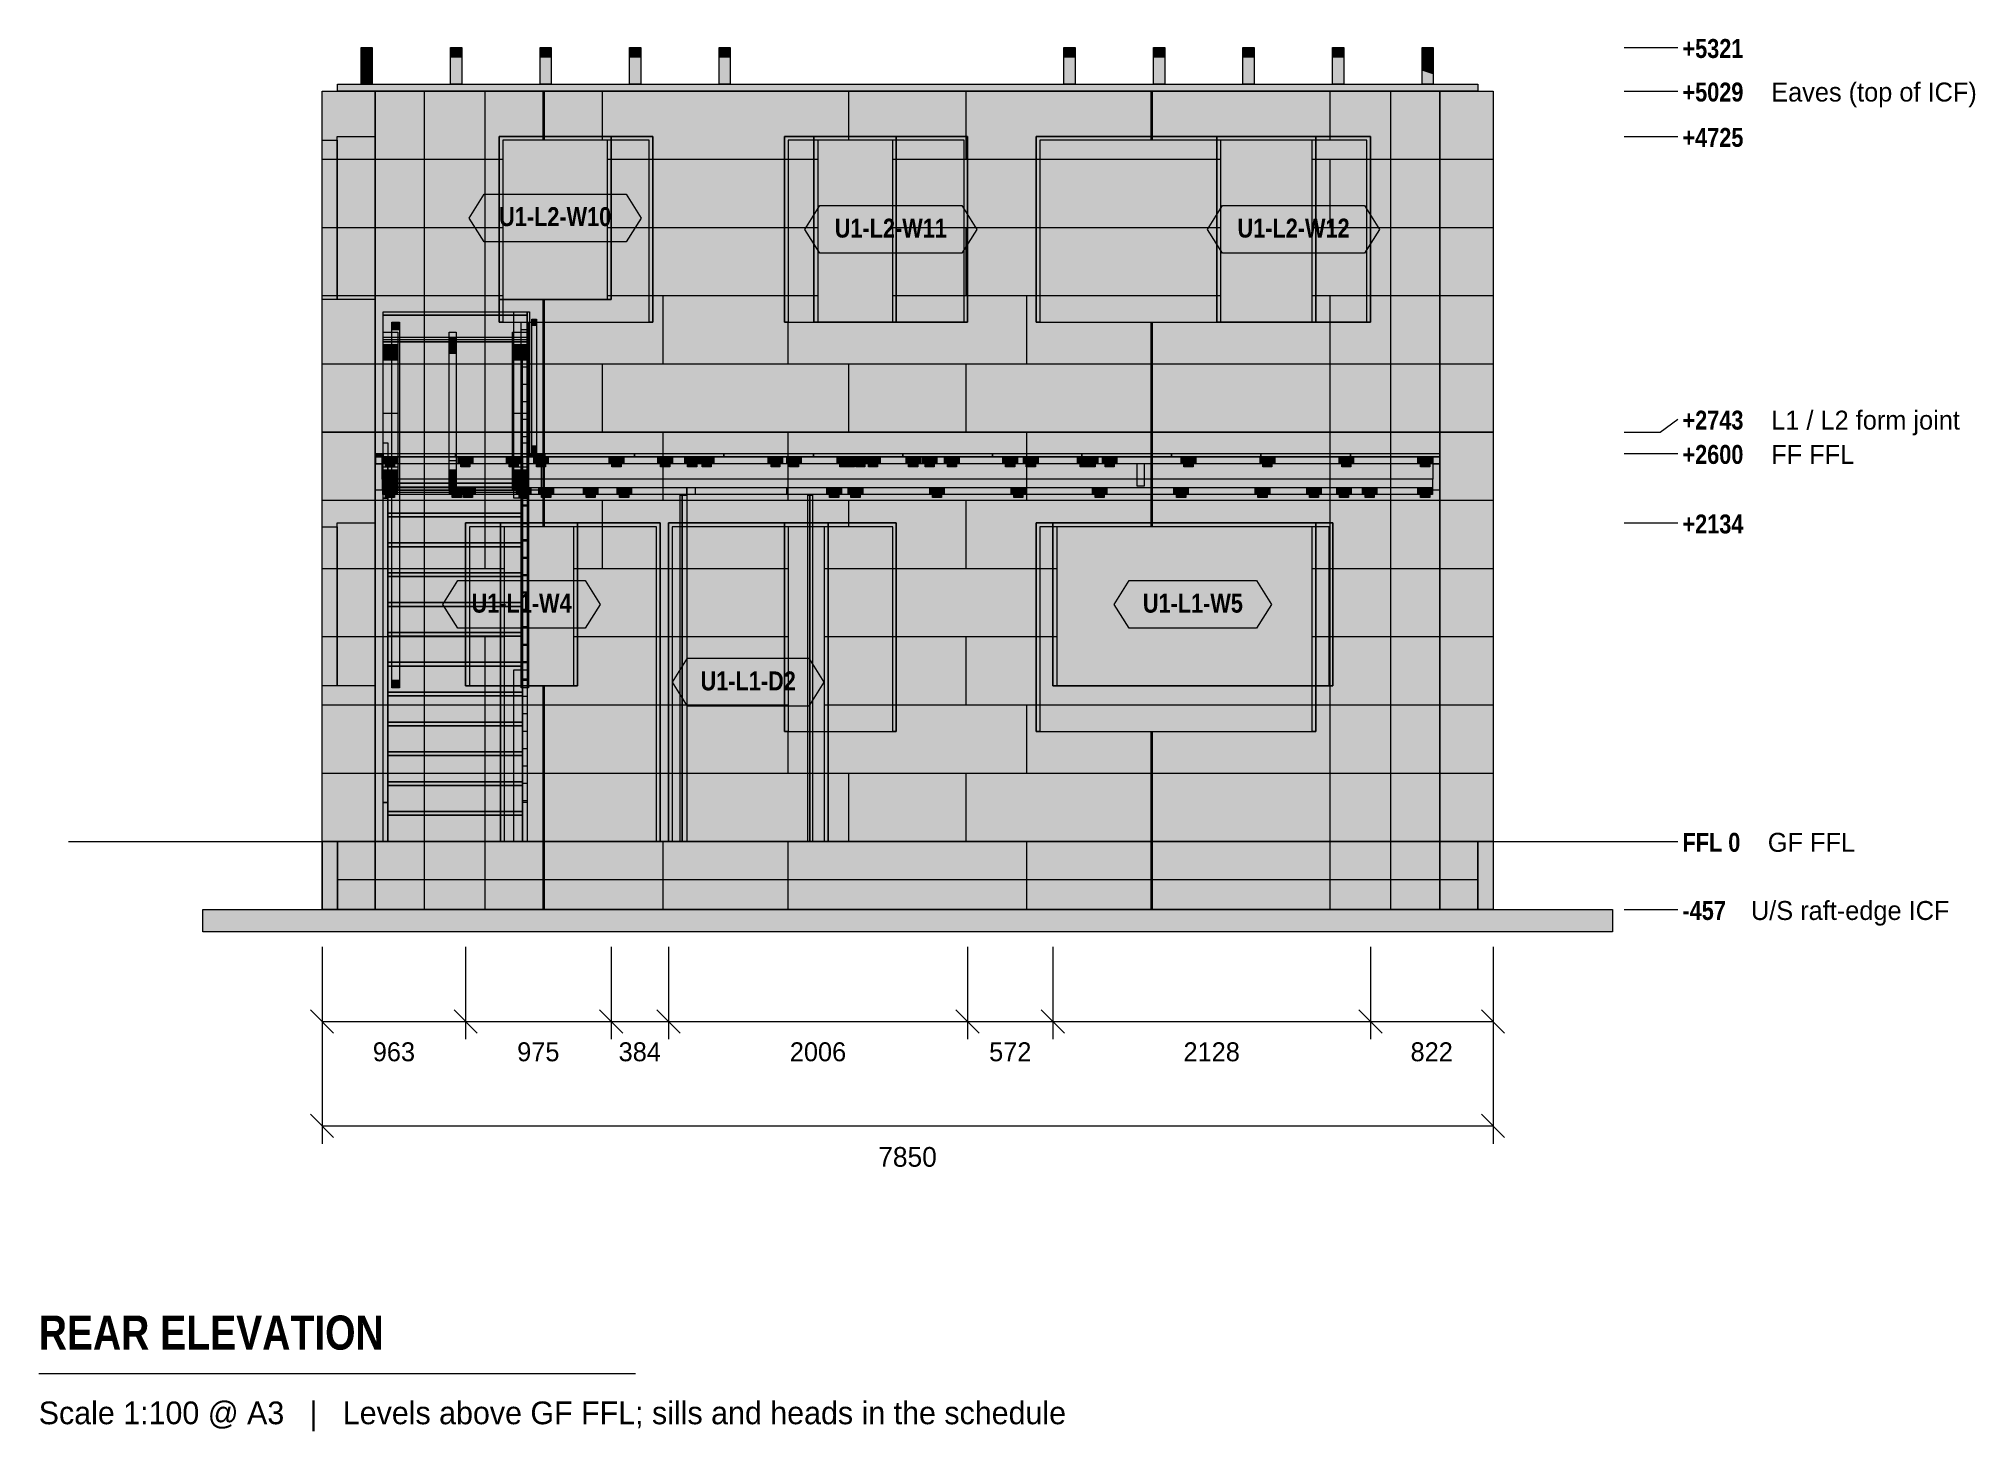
# Model space of a CAD drawing. Header units: millimetres. Extents: x -9749 to 3233, y -3954 to 5380.
import ezdxf
from ezdxf.enums import TextEntityAlignment as Align

# ---------------------------------------------------------------- set-up
doc = ezdxf.new("R2010")
doc.units = ezdxf.units.MM
doc.linetypes.add('DASHED', pattern=[1.524, 1.27, -0.254])
for name, color, linetype in [('FILL-BELOW', 7, 'Continuous'), ('FILL-C_CFBB93', 7, 'Continuous'), ('FILL-C_D8C399', 7, 'Continuous'), ('FILL-C_D9C49A', 7, 'Continuous'), ('FILL-C_DDC89D', 7, 'Continuous'), ('FILL-C_DEC89D', 7, 'Continuous'), ('FILL-EPS', 7, 'Continuous'), ('FILL-LIGHT', 7, 'Continuous'), ('FILL-TIMBER', 7, 'Continuous'), ('FILL-WHITE', 7, 'Continuous'), ('LINE-C_2E8C94', 7, 'Continuous'), ('LINE-C_337880', 7, 'Continuous'), ('LINE-INK', 7, 'Continuous'), ('LINE-STEEL', 7, 'Continuous'), ('LINE-STEEL-DASH', 7, 'DASHED'), ('LINE-STEEL_GREY', 7, 'Continuous'), ('LINE-TEAL_DK', 7, 'Continuous'), ('LINE-TEAL_DK-DASH', 7, 'DASHED'), ('LINE-TIMBER_DK', 7, 'Continuous'), ('TEXT-INK', 7, 'Continuous'), ('TEXT-STEEL', 7, 'Continuous'), ('TEXT-STEEL_GREY', 7, 'Continuous'), ('TEXT-TEAL_DK', 7, 'Continuous')]:
    doc.layers.add(name, color=color, linetype=linetype)
doc.styles.add('OpenSansCondensed-Bold', font='OpenSansCondensed-Bold.ttf')

msp = doc.modelspace()

# ---------------------------------------------------------------- texts
at = {"layer": 'TEXT-INK'}
for s, height, p in [('963', 127, (-7368, -1474)), ('975', 127, (-6400, -1474)), ('384', 127, (-5720, -1474)), ('2006', 127, (-4525, -1474)), ('572', 127, (-3236, -1474)), ('2128', 127, (-1886, -1474)), ('822', 127, (-411, -1474)), ('7850', 132.1, (-3925, -2181))]:
    msp.add_text(s, height=height, dxfattribs=at).set_placement(p, align=Align.CENTER)
at = {"layer": 'TEXT-INK', "style": 'OpenSansCondensed-Bold'}
msp.add_text('REAR ELEVATION', height=228.6, dxfattribs=at).set_placement((-9749, -3407))
at = {"layer": 'TEXT-STEEL', "style": 'OpenSansCondensed-Bold'}
for s, p in [('+5321', (1270, 5251)), ('+5029', (1270, 4959)), ('+4725', (1270, 4655)), ('+2743', (1270, 2760)), ('+2600', (1270, 2530)), ('+2134', (1270, 2064)), ('FFL 0', (1270, -70)), ('-457', (1270, -527))]:
    msp.add_text(s, height=127, dxfattribs=at).set_placement(p)
at = {"layer": 'TEXT-STEEL'}
for s, p in [('Eaves (top of ICF)', (1865, 4959)), ('L1 / L2 form joint', (1865, 2760)), ('FF FFL', (1865, 2530)), ('GF FFL', (1842, -70)), ('U/S raft-edge ICF', (1729, -527))]:
    msp.add_text(s, height=127, dxfattribs=at).set_placement(p)
at = {"layer": 'TEXT-STEEL_GREY'}
msp.add_text('Scale 1:100 @ A3   |   Levels above GF FFL; sills and heads in the schedule', height=152.4, dxfattribs=at).set_placement((-9749, -3907))
at = {"layer": 'TEXT-TEAL_DK', "style": 'OpenSansCondensed-Bold'}
for s, p in [('U1-L2-W10', (-6287, 4124)), ('U1-L2-W11', (-4037, 4047)), ('U1-L2-W12', (-1337, 4047)), ('U1-L1-W4', (-6512, 1533)), ('U1-L1-W5', (-2012, 1533)), ('U1-L1-D2', (-4993, 1012))]:
    msp.add_text(s, height=127, dxfattribs=at).set_placement(p, align=Align.CENTER)

# ---------------------------------------------------------------- hatches: boundary and pattern name
at = {"layer": 'FILL-BELOW', "true_color": 0x8c8c91}
h = msp.add_hatch(color=252, dxfattribs=at)
h.dxf.hatch_style = 1
h.paths.add_polyline_path([(-7441, 3550), (-6474, 3550), (-6474, 3528), (-7441, 3528)])
h = msp.add_hatch(color=252, dxfattribs=at)
h.dxf.hatch_style = 1
h.paths.add_polyline_path([(-7441, 3528), (-7441, 3550), (-6474, 3550), (-6474, 3528)])
h = msp.add_hatch(color=252, dxfattribs=at)
h.dxf.hatch_style = 1
h.paths.add_polyline_path([(-7493, 2600), (-6956, 2600), (-6356, 2600), (-5756, 2600), (-5156, 2600), (-4556, 2600), (-3956, 2600), (-3356, 2600), (-2756, 2600), (-2156, 2600), (-1556, 2600), (-956, 2600), (-356, 2600), (-356, 2578), (-956, 2578), (-1556, 2578), (-2156, 2578), (-2756, 2578), (-3356, 2578), (-3956, 2578), (-4556, 2578), (-5156, 2578), (-5756, 2578), (-6356, 2578), (-6956, 2578), (-7493, 2578)])
h = msp.add_hatch(color=252, dxfattribs=at)
h.dxf.hatch_style = 1
h.paths.add_polyline_path([(-7493, 2578), (-7493, 2600), (-6956, 2600), (-6956, 2578)])
h = msp.add_hatch(color=252, dxfattribs=at)
h.dxf.hatch_style = 1
h.paths.add_polyline_path([(-7493, 2578), (-7493, 2600), (-7441, 2600), (-7441, 2578), (-7493, 2578)])
h = msp.add_hatch(color=252, dxfattribs=at)
h.dxf.hatch_style = 1
h.paths.add_polyline_path([(-7493, 2578), (-7493, 2600), (-6956, 2600), (-6956, 2578)])
h = msp.add_hatch(color=252, dxfattribs=at)
h.dxf.hatch_style = 1
h.paths.add_polyline_path([(-7493, 2578), (-7493, 2600), (-6956, 2600), (-6356, 2600), (-5756, 2600), (-5156, 2600), (-4556, 2600), (-3956, 2600), (-3356, 2600), (-2756, 2600), (-2156, 2600), (-1556, 2600), (-956, 2600), (-356, 2600), (-356, 2578), (-956, 2578), (-1556, 2578), (-2156, 2578), (-2756, 2578), (-3356, 2578), (-3956, 2578), (-4556, 2578), (-5156, 2578), (-5756, 2578), (-6356, 2578), (-6956, 2578)])
h = msp.add_hatch(color=252, dxfattribs=at)
h.dxf.hatch_style = 1
h.paths.add_polyline_path([(-7441, 2578), (-7441, 2600), (-6956, 2600), (-6474, 2600), (-6474, 2578), (-6956, 2578)])
h = msp.add_hatch(color=252, dxfattribs=at)
h.dxf.hatch_style = 1
h.paths.add_polyline_path([(-7441, 2600), (-6956, 2600), (-6474, 2600), (-6474, 2578), (-6956, 2578), (-7441, 2578)])
h = msp.add_hatch(color=252, dxfattribs=at)
h.dxf.hatch_style = 1
h.paths.add_polyline_path([(-6956, 2578), (-6956, 2600), (-6356, 2600), (-6356, 2578)])
h = msp.add_hatch(color=252, dxfattribs=at)
h.dxf.hatch_style = 1
h.paths.add_polyline_path([(-6956, 2578), (-6956, 2600), (-6356, 2600), (-6356, 2578)])
h = msp.add_hatch(color=252, dxfattribs=at)
h.dxf.hatch_style = 1
h.paths.add_polyline_path([(-6474, 2578), (-6474, 2600), (-6356, 2600), (-6356, 2578), (-6474, 2578)])
h = msp.add_hatch(color=252, dxfattribs=at)
h.dxf.hatch_style = 1
h.paths.add_polyline_path([(-6356, 2578), (-6356, 2600), (-5756, 2600), (-5756, 2578)])
h = msp.add_hatch(color=252, dxfattribs=at)
h.dxf.hatch_style = 1
h.paths.add_polyline_path([(-6356, 2578), (-6356, 2600), (-5756, 2600), (-5756, 2578)])
h = msp.add_hatch(color=252, dxfattribs=at)
h.dxf.hatch_style = 1
h.paths.add_polyline_path([(-6356, 2578), (-6356, 2600), (-5756, 2600), (-5756, 2578)])
h = msp.add_hatch(color=252, dxfattribs=at)
h.dxf.hatch_style = 1
h.paths.add_polyline_path([(-5756, 2578), (-5756, 2600), (-5156, 2600), (-5156, 2578)])
h = msp.add_hatch(color=252, dxfattribs=at)
h.dxf.hatch_style = 1
h.paths.add_polyline_path([(-5756, 2578), (-5756, 2600), (-5156, 2600), (-5156, 2578)])
h = msp.add_hatch(color=252, dxfattribs=at)
h.dxf.hatch_style = 1
h.paths.add_polyline_path([(-5756, 2578), (-5756, 2600), (-5156, 2600), (-5156, 2578)])
h = msp.add_hatch(color=252, dxfattribs=at)
h.dxf.hatch_style = 1
h.paths.add_polyline_path([(-5156, 2600), (-4556, 2600), (-4556, 2578), (-5156, 2578)])
h = msp.add_hatch(color=252, dxfattribs=at)
h.dxf.hatch_style = 1
h.paths.add_polyline_path([(-5156, 2600), (-4556, 2600), (-4556, 2578), (-5156, 2578)])
h = msp.add_hatch(color=252, dxfattribs=at)
h.dxf.hatch_style = 1
h.paths.add_polyline_path([(-5156, 2600), (-4556, 2600), (-4556, 2578), (-5156, 2578)])
h = msp.add_hatch(color=252, dxfattribs=at)
h.dxf.hatch_style = 1
h.paths.add_polyline_path([(-4556, 2600), (-3956, 2600), (-3956, 2578), (-4556, 2578)])
h = msp.add_hatch(color=252, dxfattribs=at)
h.dxf.hatch_style = 1
h.paths.add_polyline_path([(-4556, 2600), (-3956, 2600), (-3956, 2578), (-4556, 2578)])
h = msp.add_hatch(color=252, dxfattribs=at)
h.dxf.hatch_style = 1
h.paths.add_polyline_path([(-4556, 2600), (-3956, 2600), (-3956, 2578), (-4556, 2578)])
h = msp.add_hatch(color=252, dxfattribs=at)
h.dxf.hatch_style = 1
h.paths.add_polyline_path([(-3956, 2578), (-3956, 2600), (-3356, 2600), (-3356, 2578)])
h = msp.add_hatch(color=252, dxfattribs=at)
h.dxf.hatch_style = 1
h.paths.add_polyline_path([(-3956, 2578), (-3956, 2600), (-3356, 2600), (-3356, 2578)])
h = msp.add_hatch(color=252, dxfattribs=at)
h.dxf.hatch_style = 1
h.paths.add_polyline_path([(-3956, 2578), (-3956, 2600), (-3356, 2600), (-3356, 2578)])
h = msp.add_hatch(color=252, dxfattribs=at)
h.dxf.hatch_style = 1
h.paths.add_polyline_path([(-3356, 2578), (-3356, 2600), (-2756, 2600), (-2756, 2578)])
h = msp.add_hatch(color=252, dxfattribs=at)
h.dxf.hatch_style = 1
h.paths.add_polyline_path([(-3356, 2578), (-3356, 2600), (-2756, 2600), (-2756, 2578)])
h = msp.add_hatch(color=252, dxfattribs=at)
h.dxf.hatch_style = 1
h.paths.add_polyline_path([(-3356, 2578), (-3356, 2600), (-2756, 2600), (-2756, 2578)])
h = msp.add_hatch(color=252, dxfattribs=at)
h.dxf.hatch_style = 1
h.paths.add_polyline_path([(-2756, 2578), (-2756, 2600), (-2156, 2600), (-2156, 2578)])
h = msp.add_hatch(color=252, dxfattribs=at)
h.dxf.hatch_style = 1
h.paths.add_polyline_path([(-2756, 2578), (-2756, 2600), (-2156, 2600), (-2156, 2578)])
h = msp.add_hatch(color=252, dxfattribs=at)
h.dxf.hatch_style = 1
h.paths.add_polyline_path([(-2756, 2578), (-2756, 2600), (-2156, 2600), (-2156, 2578)])
h = msp.add_hatch(color=252, dxfattribs=at)
h.dxf.hatch_style = 1
h.paths.add_polyline_path([(-2156, 2578), (-2156, 2600), (-1556, 2600), (-1556, 2578)])
h = msp.add_hatch(color=252, dxfattribs=at)
h.dxf.hatch_style = 1
h.paths.add_polyline_path([(-2156, 2578), (-2156, 2600), (-1556, 2600), (-1556, 2578)])
h = msp.add_hatch(color=252, dxfattribs=at)
h.dxf.hatch_style = 1
h.paths.add_polyline_path([(-2156, 2578), (-2156, 2600), (-1556, 2600), (-1556, 2578)])
h = msp.add_hatch(color=252, dxfattribs=at)
h.dxf.hatch_style = 1
h.paths.add_polyline_path([(-1556, 2600), (-956, 2600), (-956, 2578), (-1556, 2578)])
h = msp.add_hatch(color=252, dxfattribs=at)
h.dxf.hatch_style = 1
h.paths.add_polyline_path([(-1556, 2600), (-956, 2600), (-956, 2578), (-1556, 2578)])
h = msp.add_hatch(color=252, dxfattribs=at)
h.dxf.hatch_style = 1
h.paths.add_polyline_path([(-1556, 2600), (-956, 2600), (-956, 2578), (-1556, 2578)])
h = msp.add_hatch(color=252, dxfattribs=at)
h.dxf.hatch_style = 1
h.paths.add_polyline_path([(-956, 2600), (-356, 2600), (-356, 2578), (-956, 2578)])
h = msp.add_hatch(color=252, dxfattribs=at)
h.dxf.hatch_style = 1
h.paths.add_polyline_path([(-956, 2600), (-356, 2600), (-356, 2578), (-956, 2578)])
h = msp.add_hatch(color=252, dxfattribs=at)
h.dxf.hatch_style = 1
h.paths.add_polyline_path([(-956, 2600), (-356, 2600), (-356, 2578), (-956, 2578)])
at = {"layer": 'FILL-C_CFBB93', "true_color": 0xcfbb93}
h = msp.add_hatch(color=253, dxfattribs=at)
h.dxf.hatch_style = 1
h.paths.add_polyline_path([(-476, 5170), (-476, 5296), (-401, 5270), (-401, 5144)])
h = msp.add_hatch(color=253, dxfattribs=at)
h.dxf.hatch_style = 1
h.paths.add_polyline_path([(-476, 5296), (-401, 5270), (-401, 5144), (-476, 5170)])
h = msp.add_hatch(color=253, dxfattribs=at)
h.dxf.hatch_style = 1
h.paths.add_polyline_path([(-7588, 5076), (-7588, 5162), (-7513, 5188), (-7513, 5076)])
h = msp.add_hatch(color=253, dxfattribs=at)
h.dxf.hatch_style = 1
h.paths.add_polyline_path([(-7588, 5162), (-7513, 5188), (-7513, 5076), (-7588, 5076)])
at = {"layer": 'FILL-C_D8C399', "true_color": 0xd8c399}
h = msp.add_hatch(color=9, dxfattribs=at)
h.dxf.hatch_style = 1
h.paths.add_polyline_path([(-6474, 3348), (-6459, 3348), (-6459, 2600), (-6474, 2600)])
at = {"layer": 'FILL-C_D9C49A', "true_color": 0xd9c49a}
h = msp.add_hatch(color=9, dxfattribs=at)
h.dxf.hatch_style = 1
h.paths.add_polyline_path([(-7588, 5259), (-7588, 5297), (-7513, 5297), (-7513, 5259)])
h = msp.add_hatch(color=9, dxfattribs=at)
h.dxf.hatch_style = 1
h.paths.add_polyline_path([(-7588, 5297), (-7513, 5297), (-7513, 5259), (-7588, 5259)])
h = msp.add_hatch(color=9, dxfattribs=at)
h.dxf.hatch_style = 1
h.paths.add_polyline_path([(-6988, 5259), (-6988, 5321), (-6913, 5321), (-6913, 5259)])
h = msp.add_hatch(color=9, dxfattribs=at)
h.dxf.hatch_style = 1
h.paths.add_polyline_path([(-6988, 5321), (-6913, 5321), (-6913, 5259), (-6988, 5259)])
h = msp.add_hatch(color=9, dxfattribs=at)
h.dxf.hatch_style = 1
h.paths.add_polyline_path([(-6388, 5259), (-6388, 5321), (-6313, 5321), (-6313, 5259)])
h = msp.add_hatch(color=9, dxfattribs=at)
h.dxf.hatch_style = 1
h.paths.add_polyline_path([(-6388, 5321), (-6313, 5321), (-6313, 5259), (-6388, 5259)])
h = msp.add_hatch(color=9, dxfattribs=at)
h.dxf.hatch_style = 1
h.paths.add_polyline_path([(-5788, 5259), (-5788, 5321), (-5713, 5321), (-5713, 5259)])
h = msp.add_hatch(color=9, dxfattribs=at)
h.dxf.hatch_style = 1
h.paths.add_polyline_path([(-5788, 5321), (-5713, 5321), (-5713, 5259), (-5788, 5259)])
h = msp.add_hatch(color=9, dxfattribs=at)
h.dxf.hatch_style = 1
h.paths.add_polyline_path([(-5188, 5259), (-5188, 5321), (-5113, 5321), (-5113, 5259)])
h = msp.add_hatch(color=9, dxfattribs=at)
h.dxf.hatch_style = 1
h.paths.add_polyline_path([(-5188, 5321), (-5113, 5321), (-5113, 5259), (-5188, 5259)])
h = msp.add_hatch(color=9, dxfattribs=at)
h.dxf.hatch_style = 1
h.paths.add_polyline_path([(-2876, 5259), (-2876, 5321), (-2801, 5321), (-2801, 5259)])
h = msp.add_hatch(color=9, dxfattribs=at)
h.dxf.hatch_style = 1
h.paths.add_polyline_path([(-2876, 5321), (-2801, 5321), (-2801, 5259), (-2876, 5259)])
h = msp.add_hatch(color=9, dxfattribs=at)
h.dxf.hatch_style = 1
h.paths.add_polyline_path([(-2276, 5259), (-2276, 5321), (-2201, 5321), (-2201, 5259)])
h = msp.add_hatch(color=9, dxfattribs=at)
h.dxf.hatch_style = 1
h.paths.add_polyline_path([(-2276, 5321), (-2201, 5321), (-2201, 5259), (-2276, 5259)])
h = msp.add_hatch(color=9, dxfattribs=at)
h.dxf.hatch_style = 1
h.paths.add_polyline_path([(-1676, 5259), (-1676, 5321), (-1601, 5321), (-1601, 5259)])
h = msp.add_hatch(color=9, dxfattribs=at)
h.dxf.hatch_style = 1
h.paths.add_polyline_path([(-1676, 5321), (-1601, 5321), (-1601, 5259), (-1676, 5259)])
h = msp.add_hatch(color=9, dxfattribs=at)
h.dxf.hatch_style = 1
h.paths.add_polyline_path([(-1076, 5259), (-1076, 5321), (-1001, 5321), (-1001, 5259)])
h = msp.add_hatch(color=9, dxfattribs=at)
h.dxf.hatch_style = 1
h.paths.add_polyline_path([(-1076, 5321), (-1001, 5321), (-1001, 5259), (-1076, 5259)])
h = msp.add_hatch(color=9, dxfattribs=at)
h.dxf.hatch_style = 1
h.paths.add_polyline_path([(-476, 5259), (-476, 5321), (-401, 5321), (-401, 5259)])
h = msp.add_hatch(color=9, dxfattribs=at)
h.dxf.hatch_style = 1
h.paths.add_polyline_path([(-476, 5321), (-401, 5321), (-401, 5259), (-476, 5259)])
at = {"layer": 'FILL-C_DDC89D', "true_color": 0xddc89d}
h = msp.add_hatch(color=9, dxfattribs=at)
h.dxf.hatch_style = 1
h.paths.add_polyline_path([(-7441, 260), (-7441, 2671), (-7409, 2671), (-7409, 260)])
h = msp.add_hatch(color=9, dxfattribs=at)
h.dxf.hatch_style = 1
h.paths.add_polyline_path([(-6506, 260), (-6506, 2671), (-6474, 2671), (-6474, 260)])
at = {"layer": 'FILL-C_DEC89D', "true_color": 0xdec89d}
h = msp.add_hatch(color=31, dxfattribs=at)
h.dxf.hatch_style = 1
h.paths.add_polyline_path([(-7441, 2488), (-7441, 3413), (-7341, 3413), (-7341, 2488)])
h = msp.add_hatch(color=31, dxfattribs=at)
h.dxf.hatch_style = 1
h.paths.add_polyline_path([(-7381, 1078), (-7381, 3480), (-7331, 3480), (-7331, 1078)])
h = msp.add_hatch(color=31, dxfattribs=at)
h.dxf.hatch_style = 1
h.paths.add_polyline_path([(-7381, 3430), (-7331, 3430), (-7331, 1028), (-7381, 1028)])
h = msp.add_hatch(color=31, dxfattribs=at)
h.dxf.hatch_style = 1
h.paths.add_polyline_path([(-6997, 2488), (-6997, 3413), (-6950, 3413), (-6950, 2488)])
h = msp.add_hatch(color=31, dxfattribs=at)
h.dxf.hatch_style = 1
h.paths.add_polyline_path([(-6574, 2488), (-6574, 3413), (-6474, 3413), (-6474, 2488)])
h = msp.add_hatch(color=31, dxfattribs=at)
h.dxf.hatch_style = 1
h.paths.add_polyline_path([(-6515, 1078), (-6515, 3480), (-6465, 3480), (-6465, 1078)])
h = msp.add_hatch(color=31, dxfattribs=at)
h.dxf.hatch_style = 1
h.paths.add_polyline_path([(-6515, 3430), (-6465, 3430), (-6465, 1028), (-6515, 1028)])
h = msp.add_hatch(color=31, dxfattribs=at)
h.dxf.hatch_style = 1
h.paths.add_polyline_path([(-7441, 2354), (-7441, 3363), (-6474, 3363), (-6474, 2354)])
h = msp.add_hatch(color=31, dxfattribs=at)
h.dxf.hatch_style = 1
h.paths.add_polyline_path([(-7441, 3348), (-6474, 3348), (-6474, 2339), (-7441, 2339)])
h = msp.add_hatch(color=31, dxfattribs=at)
h.dxf.hatch_style = 1
h.paths.add_polyline_path([(-7441, 3278), (-7341, 3278), (-7341, 2354), (-7441, 2354)])
h = msp.add_hatch(color=31, dxfattribs=at)
h.dxf.hatch_style = 1
h.paths.add_polyline_path([(-6997, 3278), (-6950, 3278), (-6950, 2354), (-6997, 2354)])
h = msp.add_hatch(color=31, dxfattribs=at)
h.dxf.hatch_style = 1
h.paths.add_polyline_path([(-6574, 3278), (-6474, 3278), (-6474, 2354), (-6574, 2354)])
h = msp.add_hatch(color=31, dxfattribs=at)
h.dxf.hatch_style = 1
h.paths.add_polyline_path([(-7441, 2301), (-7409, 2301), (-7409, 0), (-7441, 0)])
h = msp.add_hatch(color=31, dxfattribs=at)
h.dxf.hatch_style = 1
h.paths.add_polyline_path([(-6506, 2301), (-6474, 2301), (-6474, 0), (-6506, 0)])
at = {"layer": 'FILL-EPS', "true_color": 0xccffff}
h = msp.add_hatch(color=7, dxfattribs=at)
h.dxf.hatch_style = 1
h.paths.add_polyline_path([(-7849, 2743), (-7849, 5029), (-7493, 5029), (-7493, 5031), (-7493, 5031), (-7493, 2743), (-7493, 2743)])
h = msp.add_hatch(color=7, dxfattribs=at)
h.dxf.hatch_style = 1
h.paths.add_polyline_path([(-7849, 5029), (-7493, 5029), (-7493, 2743), (-7849, 2743)])
h = msp.add_hatch(color=7, dxfattribs=at)
h.dxf.hatch_style = 1
h.paths.add_polyline_path([(-7849, 5029), (-7493, 5029), (-7493, 2743), (-7849, 2743)])
h = msp.add_hatch(color=7, dxfattribs=at)
h.dxf.hatch_style = 1
h.paths.add_polyline_path([(-7849, 2743), (-7849, 5029), (-7493, 5029), (-7493, 2743)])
h = msp.add_hatch(color=7, dxfattribs=at)
h.dxf.hatch_style = 1
h.paths.add_polyline_path([(-7849, 5029), (-7493, 5029), (-7493, 5029), (-7493, 2743), (-7493, 2743), (-7493, 2743), (-7493, 2742), (-7493, 2742), (-7493, 2743), (-7849, 2743)])
h = msp.add_hatch(color=7, dxfattribs=at)
h.dxf.hatch_style = 1
h.paths.add_polyline_path([(-7849, 2743), (-7849, 5029), (-7493, 5029), (-7493, 2743)])
h = msp.add_hatch(color=7, dxfattribs=at)
h.dxf.hatch_style = 1
h.paths.add_polyline_path([(-7495, 5029), (-7495, 5029), (-7495, 5029), (-7495, 5029), (-7495, 5029), (-7495, 5029), (-7495, 5029), (-7495, 5029), (-7495, 5030), (-7493, 5029)])
h = msp.add_hatch(color=7, dxfattribs=at)
h.dxf.hatch_style = 1
h.paths.add_polyline_path([(-7495, 5029), (-7495, 5029), (-7495, 5029), (-7495, 5029), (-7495, 5029), (-7495, 5029), (-7493, 5029), (-7495, 5029), (-7495, 5029)])
h = msp.add_hatch(color=7, dxfattribs=at)
h.dxf.hatch_style = 1
h.paths.add_polyline_path([(-7493, 5029), (-356, 5029), (-356, 2743), (-7493, 2743)])
h.paths.add_polyline_path([(-3038, 4700), (-3038, 3480), (-1212, 3480), (-1212, 4700)], flags=0)
h.paths.add_polyline_path([(-4725, 4700), (-4725, 3480), (-4024, 3480), (-4024, 4700)], flags=0)
h.paths.add_polyline_path([(-5657, 4700), (-6638, 4700), (-6638, 3480), (-5657, 3480)], flags=0)
h = msp.add_hatch(color=7, dxfattribs=at)
h.dxf.hatch_style = 1
h.paths.add_polyline_path([(-7493, 5029), (-356, 5029), (-356, 2743), (-7493, 2743)])
h.paths.add_polyline_path([(-3062, 3480), (-1187, 3480), (-1187, 4725), (-3062, 4725)], flags=0)
h.paths.add_polyline_path([(-4750, 3480), (-4000, 3480), (-4000, 4725), (-4750, 4725)], flags=0)
h.paths.add_polyline_path([(-6663, 3480), (-5632, 3480), (-5632, 4725), (-6663, 4725)], flags=0)
h = msp.add_hatch(color=7, dxfattribs=at)
h.dxf.hatch_style = 1
h.paths.add_polyline_path([(-7493, 5029), (-356, 5029), (-356, 2743), (-7493, 2743)])
h.paths.add_polyline_path([(-1852, 4725), (-1852, 3480), (-822, 3480), (-822, 4725)], flags=0)
h.paths.add_polyline_path([(-4552, 4725), (-4552, 3480), (-3522, 3480), (-3522, 4725)], flags=0)
h.paths.add_polyline_path([(-5912, 4725), (-6662, 4725), (-6662, 3633), (-5912, 3633)], flags=0)
h = msp.add_hatch(color=7, dxfattribs=at)
h.dxf.hatch_style = 1
h.paths.add_polyline_path([(-7493, 2743), (-7493, 5029), (-356, 5029), (-356, 2743)])
h.paths.add_polyline_path([(-846, 3480), (-846, 4700), (-1827, 4700), (-1827, 3480)], flags=0)
h.paths.add_polyline_path([(-4527, 3480), (-3546, 3480), (-3546, 4700), (-4527, 4700)], flags=0)
h.paths.add_polyline_path([(-6637, 3633), (-5937, 3633), (-5937, 4700), (-6637, 4700)], flags=0)
h = msp.add_hatch(color=7, dxfattribs=at)
h.dxf.hatch_style = 1
h.paths.add_polyline_path([(-356, 5031), (-356, 5029), (0, 5029), (0, 2743), (-356, 2743), (-356, 2743), (-356, 5029), (-356, 5029), (-356, 5029), (-356, 5031), (-356, 5031)])
h = msp.add_hatch(color=7, dxfattribs=at)
h.dxf.hatch_style = 1
h.paths.add_polyline_path([(-356, 5029), (0, 5029), (0, 2743), (-356, 2743)])
h = msp.add_hatch(color=7, dxfattribs=at)
h.dxf.hatch_style = 1
h.paths.add_polyline_path([(-356, 5029), (-354, 5029), (-354, 5029), (-354, 5029), (-354, 5029), (-354, 5029), (-354, 5029), (-354, 5029)])
h = msp.add_hatch(color=7, dxfattribs=at)
h.dxf.hatch_style = 1
h.paths.add_polyline_path([(-356, 2742), (-356, 2742), (-356, 5029), (-356, 5029), (0, 5029), (0, 2743), (-356, 2743), (-356, 2742)])
h = msp.add_hatch(color=7, dxfattribs=at)
h.dxf.hatch_style = 1
h.paths.add_polyline_path([(-356, 5029), (0, 5029), (0, 2743), (-356, 2743)])
h = msp.add_hatch(color=7, dxfattribs=at)
h.dxf.hatch_style = 1
h.paths.add_polyline_path([(-356, 2743), (-356, 5029), (0, 5029), (0, 2743)])
h = msp.add_hatch(color=7, dxfattribs=at)
h.dxf.hatch_style = 1
h.paths.add_polyline_path([(-356, 2743), (-356, 5029), (0, 5029), (0, 2743)])
h = msp.add_hatch(color=7, dxfattribs=at)
h.dxf.hatch_style = 1
h.paths.add_polyline_path([(-356, 5029), (-354, 5029), (-354, 5029), (-354, 5029), (-354, 5029), (-354, 5029), (-354, 5029), (-354, 5029), (-354, 5029)])
h = msp.add_hatch(color=7, dxfattribs=at)
h.dxf.hatch_style = 1
h.paths.add_polyline_path([(-7849, 3633), (-7849, 4700), (-7748, 4700), (-7748, 3633)])
h = msp.add_hatch(color=7, dxfattribs=at)
h.dxf.hatch_style = 1
h.paths.add_polyline_path([(-7849, 4700), (-7748, 4700), (-7748, 3633), (-7849, 3633)])
h = msp.add_hatch(color=7, dxfattribs=at)
h.dxf.hatch_style = 1
h.paths.add_polyline_path([(-7748, 3633), (-7748, 4725), (-7493, 4725), (-7493, 3633)])
h = msp.add_hatch(color=7, dxfattribs=at)
h.dxf.hatch_style = 1
h.paths.add_polyline_path([(-7748, 4725), (-7493, 4725), (-7493, 3633), (-7748, 3633)])
h = msp.add_hatch(color=7, dxfattribs=at)
h.dxf.hatch_style = 1
h.paths.add_polyline_path([(-6663, 4725), (-5632, 4725), (-5632, 3480), (-5657, 3480), (-5657, 4700), (-6638, 4700), (-6638, 3480), (-6663, 3480)])
h = msp.add_hatch(color=7, dxfattribs=at)
h.dxf.hatch_style = 1
h.paths.add_polyline_path([(-6662, 4725), (-5912, 4725), (-5912, 3633), (-5937, 3633), (-5937, 4700), (-6637, 4700), (-6637, 3633), (-6662, 3633)])
h = msp.add_hatch(color=7, dxfattribs=at)
h.dxf.hatch_style = 1
h.paths.add_polyline_path([(-4750, 4725), (-4000, 4725), (-4000, 3480), (-4024, 3480), (-4024, 4700), (-4725, 4700), (-4725, 3480), (-4750, 3480)])
h = msp.add_hatch(color=7, dxfattribs=at)
h.dxf.hatch_style = 1
h.paths.add_polyline_path([(-4552, 4725), (-3522, 4725), (-3522, 3480), (-3546, 3480), (-3546, 4700), (-4527, 4700), (-4527, 3480), (-4552, 3480)])
h = msp.add_hatch(color=7, dxfattribs=at)
h.dxf.hatch_style = 1
h.paths.add_polyline_path([(-3062, 4725), (-1187, 4725), (-1187, 3480), (-1212, 3480), (-1212, 4700), (-3038, 4700), (-3038, 3480), (-3062, 3480)])
h = msp.add_hatch(color=7, dxfattribs=at)
h.dxf.hatch_style = 1
h.paths.add_polyline_path([(-1852, 4725), (-822, 4725), (-822, 3480), (-846, 3480), (-846, 4700), (-1827, 4700), (-1827, 3480), (-1852, 3480)])
h = msp.add_hatch(color=7, dxfattribs=at)
h.dxf.hatch_style = 1
h.paths.add_polyline_path([(-7849, 0), (-7849, 2743), (-7493, 2743), (-7493, 2745), (-7493, 2745), (-7493, 0), (-7493, 0), (-7493, 0), (-7493, 0)])
h = msp.add_hatch(color=7, dxfattribs=at)
h.dxf.hatch_style = 1
h.paths.add_polyline_path([(-7849, 2743), (-7493, 2743), (-7493, 0), (-7849, 0)])
h = msp.add_hatch(color=7, dxfattribs=at)
h.dxf.hatch_style = 1
h.paths.add_polyline_path([(-7849, 2743), (-7493, 2743), (-7493, 0), (-7849, 0)])
h = msp.add_hatch(color=7, dxfattribs=at)
h.dxf.hatch_style = 1
h.paths.add_polyline_path([(-7849, 0), (-7849, 2743), (-7493, 2743), (-7493, 0)])
h = msp.add_hatch(color=7, dxfattribs=at)
h.dxf.hatch_style = 1
h.paths.add_polyline_path([(-7849, 2743), (-7493, 2743), (-7493, 2743), (-7493, 2743), (-7493, 2743), (-7493, 0), (-7493, 0), (-7493, 0), (-7493, -2), (-7493, -2), (-7493, 0), (-7849, 0)])
h = msp.add_hatch(color=7, dxfattribs=at)
h.dxf.hatch_style = 1
h.paths.add_polyline_path([(-7849, 0), (-7849, 2743), (-7493, 2743), (-7493, 0)])
h = msp.add_hatch(color=7, dxfattribs=at)
h.dxf.hatch_style = 1
h.paths.add_polyline_path([(-7495, 2743), (-7495, 2743), (-7495, 2743), (-7495, 2743), (-7495, 2743), (-7495, 2743), (-7495, 2743), (-7495, 2744), (-7495, 2744), (-7493, 2743)])
h = msp.add_hatch(color=7, dxfattribs=at)
h.dxf.hatch_style = 1
h.paths.add_polyline_path([(-7495, 2743), (-7495, 2743), (-7495, 2743), (-7495, 2743), (-7495, 2744), (-7495, 2744), (-7495, 2744), (-7493, 2743)])
h = msp.add_hatch(color=7, dxfattribs=at)
h.dxf.hatch_style = 1
h.paths.add_polyline_path([(-7493, 2743), (-356, 2743), (-356, 0), (-5608, 0), (-5608, 2109), (-6628, 2109), (-6628, 0), (-7493, 0)])
h.paths.add_polyline_path([(-3038, 2109), (-3038, 737), (-1212, 737), (-1212, 2109)], flags=0)
h.paths.add_polyline_path([(-4725, 2109), (-4725, 737), (-4024, 737), (-4024, 2109)], flags=0)
h = msp.add_hatch(color=7, dxfattribs=at)
h.dxf.hatch_style = 1
h.paths.add_polyline_path([(-7493, 2743), (-356, 2743), (-356, 0), (-5583, 0), (-5583, 2134), (-6654, 2134), (-6654, 0), (-7493, 0)])
h.paths.add_polyline_path([(-3062, 737), (-1187, 737), (-1187, 2134), (-3062, 2134)], flags=0)
h.paths.add_polyline_path([(-4750, 737), (-4000, 737), (-4000, 2134), (-4750, 2134)], flags=0)
h = msp.add_hatch(color=7, dxfattribs=at)
h.dxf.hatch_style = 1
h.paths.add_polyline_path([(-7493, 2743), (-356, 2743), (-356, 0), (-4457, 0), (-4457, 2134), (-5528, 2134), (-5528, 0), (-7493, 0)])
h.paths.add_polyline_path([(-1074, 2134), (-2950, 2134), (-2950, 1042), (-1074, 1042)], flags=0)
h.paths.add_polyline_path([(-6137, 2134), (-6887, 2134), (-6887, 1042), (-6137, 1042)], flags=0)
h = msp.add_hatch(color=7, dxfattribs=at)
h.dxf.hatch_style = 1
h.paths.add_polyline_path([(-7493, 0), (-7493, 2743), (-356, 2743), (-356, 0), (-4482, 0), (-4482, 2109), (-5503, 2109), (-5503, 0)])
h.paths.add_polyline_path([(-2924, 1042), (-1099, 1042), (-1099, 2109), (-2924, 2109)], flags=0)
h.paths.add_polyline_path([(-6862, 1042), (-6162, 1042), (-6162, 2109), (-6862, 2109)], flags=0)
h = msp.add_hatch(color=7, dxfattribs=at)
h.dxf.hatch_style = 1
h.paths.add_polyline_path([(-356, 2745), (-356, 2743), (0, 2743), (0, 0), (-356, 0), (-356, 0), (-356, 2743), (-356, 2743), (-356, 2743), (-356, 2745)])
h = msp.add_hatch(color=7, dxfattribs=at)
h.dxf.hatch_style = 1
h.paths.add_polyline_path([(-356, 2743), (0, 2743), (0, 0), (-356, 0)])
h = msp.add_hatch(color=7, dxfattribs=at)
h.dxf.hatch_style = 1
h.paths.add_polyline_path([(-356, 2743), (-354, 2743), (-354, 2743), (-354, 2743), (-354, 2743), (-354, 2743), (-354, 2743), (-354, 2743), (-354, 2743)])
h = msp.add_hatch(color=7, dxfattribs=at)
h.dxf.hatch_style = 1
h.paths.add_polyline_path([(-356, -2), (-356, -2), (-356, 2743), (-356, 2743), (0, 2743), (0, 0), (-356, 0)])
h = msp.add_hatch(color=7, dxfattribs=at)
h.dxf.hatch_style = 1
h.paths.add_polyline_path([(-356, 2743), (0, 2743), (0, 0), (-356, 0)])
h = msp.add_hatch(color=7, dxfattribs=at)
h.dxf.hatch_style = 1
h.paths.add_polyline_path([(-356, 0), (-356, 2743), (0, 2743), (0, 0)])
h = msp.add_hatch(color=7, dxfattribs=at)
h.dxf.hatch_style = 1
h.paths.add_polyline_path([(-356, 0), (-356, 2743), (0, 2743), (0, 0)])
h = msp.add_hatch(color=7, dxfattribs=at)
h.dxf.hatch_style = 1
h.paths.add_polyline_path([(-356, 2743), (-354, 2743), (-354, 2743), (-354, 2743), (-354, 2743), (-354, 2743), (-354, 2743), (-354, 2743), (-354, 2743)])
h = msp.add_hatch(color=7, dxfattribs=at)
h.dxf.hatch_style = 1
h.paths.add_polyline_path([(-7849, 1042), (-7849, 2109), (-7748, 2109), (-7748, 1042)])
h = msp.add_hatch(color=7, dxfattribs=at)
h.dxf.hatch_style = 1
h.paths.add_polyline_path([(-7849, 2109), (-7748, 2109), (-7748, 1042), (-7849, 1042)])
h = msp.add_hatch(color=7, dxfattribs=at)
h.dxf.hatch_style = 1
h.paths.add_polyline_path([(-7748, 1042), (-7748, 2134), (-7493, 2134), (-7493, 1042)])
h = msp.add_hatch(color=7, dxfattribs=at)
h.dxf.hatch_style = 1
h.paths.add_polyline_path([(-7748, 2134), (-7493, 2134), (-7493, 1042), (-7748, 1042)])
h = msp.add_hatch(color=7, dxfattribs=at)
h.dxf.hatch_style = 1
h.paths.add_polyline_path([(-6887, 2134), (-6137, 2134), (-6137, 1042), (-6162, 1042), (-6162, 2109), (-6862, 2109), (-6862, 1042), (-6887, 1042), (-6887, 2134)])
h = msp.add_hatch(color=7, dxfattribs=at)
h.dxf.hatch_style = 1
h.paths.add_polyline_path([(-6654, 2134), (-5583, 2134), (-5583, 0), (-5608, 0), (-5608, 2109), (-6628, 2109), (-6628, 0), (-6654, 0)])
h = msp.add_hatch(color=7, dxfattribs=at)
h.dxf.hatch_style = 1
h.paths.add_polyline_path([(-5528, 2134), (-4457, 2134), (-4457, 0), (-4482, 0), (-4482, 2109), (-5503, 2109), (-5503, 0), (-5528, 0)])
h = msp.add_hatch(color=7, dxfattribs=at)
h.dxf.hatch_style = 1
h.paths.add_polyline_path([(-4750, 2134), (-4000, 2134), (-4000, 737), (-4024, 737), (-4024, 2109), (-4725, 2109), (-4725, 737), (-4750, 737)])
h = msp.add_hatch(color=7, dxfattribs=at)
h.dxf.hatch_style = 1
h.paths.add_polyline_path([(-3062, 2134), (-1187, 2134), (-1187, 737), (-1212, 737), (-1212, 2109), (-3038, 2109), (-3038, 737), (-3062, 737)])
h = msp.add_hatch(color=7, dxfattribs=at)
h.dxf.hatch_style = 1
h.paths.add_polyline_path([(-2950, 2134), (-1074, 2134), (-1074, 1042), (-1099, 1042), (-1099, 2109), (-2924, 2109), (-2924, 1042), (-2950, 1042)])
at = {"layer": 'FILL-EPS', "true_color": 0xc0f0f0}
h = msp.add_hatch(color=254, dxfattribs=at)
h.dxf.hatch_style = 1
h.paths.add_polyline_path([(-7850, 0), (-7850, 2), (-7850, 2), (-7850, 2), (-7849, 2), (-7849, 2), (-7849, -457), (-7849, -457), (-7849, -459), (-7849, -459), (-7849, -459), (-7849, -459), (-7850, -459)])
h = msp.add_hatch(color=254, dxfattribs=at)
h.dxf.hatch_style = 1
h.paths.add_polyline_path([(-7850, 0), (-7850, 2), (-7850, 2), (-7850, 2), (-7849, 2), (-7849, 2), (-7849, -457), (-7849, -457), (-7849, -459), (-7849, -459), (-7849, -459), (-7850, -459), (-7850, 0)])
at = {"layer": 'FILL-EPS', "true_color": 0xccffff}
h = msp.add_hatch(color=7, dxfattribs=at)
h.dxf.hatch_style = 1
h.paths.add_polyline_path([(-7849, -457), (-7849, 0), (-7493, 0), (-7493, -457)])
h = msp.add_hatch(color=7, dxfattribs=at)
h.dxf.hatch_style = 1
h.paths.add_polyline_path([(-7849, -457), (-7849, 0), (-7747, 0), (-7747, -457)])
h = msp.add_hatch(color=7, dxfattribs=at)
h.dxf.hatch_style = 1
h.paths.add_polyline_path([(-7849, 0), (-7747, 0), (-7747, -457), (-7849, -457)])
h = msp.add_hatch(color=7, dxfattribs=at)
h.dxf.hatch_style = 1
h.paths.add_polyline_path([(-7849, -457), (-7849, 0), (-7747, 0), (-7747, -457)])
h = msp.add_hatch(color=7, dxfattribs=at)
h.dxf.hatch_style = 1
h.paths.add_polyline_path([(-7849, 0), (-7747, 0), (-7747, -457), (-7849, -457)])
h = msp.add_hatch(color=7, dxfattribs=at)
h.dxf.hatch_style = 1
h.paths.add_polyline_path([(-7849, 0), (-7493, 0), (-7493, -457), (-7849, -457)])
h = msp.add_hatch(color=7, dxfattribs=at)
h.dxf.hatch_style = 1
h.paths.add_polyline_path([(-7747, 0), (-7493, 0), (-7493, -457), (-7747, -457)])
h = msp.add_hatch(color=7, dxfattribs=at)
h.dxf.hatch_style = 1
h.paths.add_polyline_path([(-7747, -457), (-7747, 0), (-7493, 0), (-7493, -457)])
h = msp.add_hatch(color=7, dxfattribs=at)
h.dxf.hatch_style = 1
h.paths.add_polyline_path([(-7493, -457), (-7493, 0), (-356, 0), (-356, -457)])
h = msp.add_hatch(color=7, dxfattribs=at)
h.dxf.hatch_style = 1
h.paths.add_polyline_path([(-7493, 0), (-356, 0), (-356, -457), (-7493, -457)])
h = msp.add_hatch(color=7, dxfattribs=at)
h.dxf.hatch_style = 1
h.paths.add_polyline_path([(-7493, -457), (-7493, 0), (-356, 0), (-356, -457)])
h = msp.add_hatch(color=7, dxfattribs=at)
h.dxf.hatch_style = 1
h.paths.add_polyline_path([(-7493, 0), (-356, 0), (-356, -457), (-7493, -457)])
h = msp.add_hatch(color=7, dxfattribs=at)
h.dxf.hatch_style = 1
h.paths.add_polyline_path([(-356, -457), (-356, 0), (0, 0), (0, -457)])
h = msp.add_hatch(color=7, dxfattribs=at)
h.dxf.hatch_style = 1
h.paths.add_polyline_path([(-356, 0), (-102, 0), (-102, -457), (-356, -457)])
h = msp.add_hatch(color=7, dxfattribs=at)
h.dxf.hatch_style = 1
h.paths.add_polyline_path([(-356, -457), (-356, 0), (-102, 0), (-102, -457)])
h = msp.add_hatch(color=7, dxfattribs=at)
h.dxf.hatch_style = 1
h.paths.add_polyline_path([(-356, 0), (0, 0), (0, -457), (-356, -457)])
h = msp.add_hatch(color=7, dxfattribs=at)
h.dxf.hatch_style = 1
h.paths.add_polyline_path([(-102, -457), (-102, 0), (0, 0), (0, -457), (-102, -457)])
h = msp.add_hatch(color=7, dxfattribs=at)
h.dxf.hatch_style = 1
h.paths.add_polyline_path([(-102, 0), (0, 0), (0, -457), (-102, -457)])
h = msp.add_hatch(color=7, dxfattribs=at)
h.dxf.hatch_style = 1
h.paths.add_polyline_path([(-102, 0), (0, 0), (0, -457), (-102, -457)])
h = msp.add_hatch(color=7, dxfattribs=at)
h.dxf.hatch_style = 1
h.paths.add_polyline_path([(-102, -457), (-102, 0), (0, 0), (0, -457), (-102, -457)])
at = {"layer": 'FILL-LIGHT', "true_color": 0xd9d9d9}
h = msp.add_hatch(color=254, dxfattribs=at)
h.dxf.hatch_style = 1
h.paths.add_polyline_path([(-7747, 5029), (-7747, 5076), (-102, 5076), (-102, 5029)])
h = msp.add_hatch(color=254, dxfattribs=at)
h.dxf.hatch_style = 1
h.paths.add_polyline_path([(-7747, 5076), (-252, 5076), (-102, 5076), (-102, 5029), (-7597, 5029), (-7747, 5029)])
h = msp.add_hatch(color=254, dxfattribs=at)
h.dxf.hatch_style = 1
h.paths.add_polyline_path([(-7747, 5029), (-7747, 5076), (-7597, 5076), (-102, 5076), (-102, 5029), (-252, 5029)])
h = msp.add_hatch(color=254, dxfattribs=at)
h.dxf.hatch_style = 1
h.paths.add_polyline_path([(-7747, 5029), (-7747, 5076), (-102, 5076), (-102, 5029)])
at = {"layer": 'FILL-LIGHT', "true_color": 0xdbdbde}
h = msp.add_hatch(color=254, dxfattribs=at)
h.dxf.hatch_style = 1
h.paths.add_polyline_path([(-7747, 0), (-102, 0), (-102, -257), (-7747, -257)])
h = msp.add_hatch(color=254, dxfattribs=at)
h.dxf.hatch_style = 1
h.paths.add_polyline_path([(-7747, -257), (-7747, 0), (-102, 0), (-102, -257)])
h = msp.add_hatch(color=254, dxfattribs=at)
h.dxf.hatch_style = 1
h.paths.add_polyline_path([(-8649, -457), (800, -457), (800, -607), (-8649, -607)])
h = msp.add_hatch(color=254, dxfattribs=at)
h.dxf.hatch_style = 1
h.paths.add_polyline_path([(-8649, -607), (-8649, -457), (800, -457), (800, -607)])
at = {"layer": 'FILL-TIMBER', "true_color": 0xedd6a8}
h = msp.add_hatch(color=41, dxfattribs=at)
h.dxf.hatch_style = 1
h.paths.add_polyline_path([(-7588, 5321), (-7513, 5321), (-7513, 5188), (-7588, 5162)])
h = msp.add_hatch(color=41, dxfattribs=at)
h.dxf.hatch_style = 1
h.paths.add_polyline_path([(-7588, 5321), (-7513, 5321), (-7513, 5188), (-7588, 5162)])
h = msp.add_hatch(color=41, dxfattribs=at)
h.dxf.hatch_style = 1
h.paths.add_polyline_path([(-7588, 5076), (-7588, 5297), (-7513, 5297), (-7513, 5076)])
h = msp.add_hatch(color=41, dxfattribs=at)
h.dxf.hatch_style = 1
h.paths.add_polyline_path([(-7588, 5297), (-7513, 5297), (-7513, 5076), (-7588, 5076)])
h = msp.add_hatch(color=41, dxfattribs=at)
h.dxf.hatch_style = 1
h.paths.add_polyline_path([(-7588, 5259), (-7513, 5259), (-7513, 5076), (-7588, 5076)])
h = msp.add_hatch(color=41, dxfattribs=at)
h.dxf.hatch_style = 1
h.paths.add_polyline_path([(-7588, 5076), (-7588, 5259), (-7513, 5259), (-7513, 5076)])
h = msp.add_hatch(color=41, dxfattribs=at)
h.dxf.hatch_style = 1
h.paths.add_polyline_path([(-6988, 5259), (-6913, 5259), (-6913, 5076), (-6988, 5076)])
h = msp.add_hatch(color=41, dxfattribs=at)
h.dxf.hatch_style = 1
h.paths.add_polyline_path([(-6988, 5076), (-6988, 5259), (-6913, 5259), (-6913, 5076)])
h = msp.add_hatch(color=41, dxfattribs=at)
h.dxf.hatch_style = 1
h.paths.add_polyline_path([(-6388, 5259), (-6313, 5259), (-6313, 5076), (-6388, 5076)])
h = msp.add_hatch(color=41, dxfattribs=at)
h.dxf.hatch_style = 1
h.paths.add_polyline_path([(-6388, 5076), (-6388, 5259), (-6313, 5259), (-6313, 5076)])
h = msp.add_hatch(color=41, dxfattribs=at)
h.dxf.hatch_style = 1
h.paths.add_polyline_path([(-5788, 5259), (-5713, 5259), (-5713, 5076), (-5788, 5076)])
h = msp.add_hatch(color=41, dxfattribs=at)
h.dxf.hatch_style = 1
h.paths.add_polyline_path([(-5788, 5076), (-5788, 5259), (-5713, 5259), (-5713, 5076)])
h = msp.add_hatch(color=41, dxfattribs=at)
h.dxf.hatch_style = 1
h.paths.add_polyline_path([(-5188, 5259), (-5113, 5259), (-5113, 5076), (-5188, 5076)])
h = msp.add_hatch(color=41, dxfattribs=at)
h.dxf.hatch_style = 1
h.paths.add_polyline_path([(-5188, 5076), (-5188, 5259), (-5113, 5259), (-5113, 5076)])
h = msp.add_hatch(color=41, dxfattribs=at)
h.dxf.hatch_style = 1
h.paths.add_polyline_path([(-2876, 5259), (-2801, 5259), (-2801, 5076), (-2876, 5076), (-2876, 5259)])
h = msp.add_hatch(color=41, dxfattribs=at)
h.dxf.hatch_style = 1
h.paths.add_polyline_path([(-2876, 5076), (-2876, 5259), (-2801, 5259), (-2801, 5076)])
h = msp.add_hatch(color=41, dxfattribs=at)
h.dxf.hatch_style = 1
h.paths.add_polyline_path([(-2276, 5259), (-2201, 5259), (-2201, 5076), (-2276, 5076), (-2276, 5259)])
h = msp.add_hatch(color=41, dxfattribs=at)
h.dxf.hatch_style = 1
h.paths.add_polyline_path([(-2276, 5076), (-2276, 5259), (-2201, 5259), (-2201, 5076)])
h = msp.add_hatch(color=41, dxfattribs=at)
h.dxf.hatch_style = 1
h.paths.add_polyline_path([(-1676, 5259), (-1601, 5259), (-1601, 5076), (-1676, 5076)])
h = msp.add_hatch(color=41, dxfattribs=at)
h.dxf.hatch_style = 1
h.paths.add_polyline_path([(-1676, 5076), (-1676, 5259), (-1601, 5259), (-1601, 5076)])
h = msp.add_hatch(color=41, dxfattribs=at)
h.dxf.hatch_style = 1
h.paths.add_polyline_path([(-1076, 5259), (-1001, 5259), (-1001, 5076), (-1076, 5076)])
h = msp.add_hatch(color=41, dxfattribs=at)
h.dxf.hatch_style = 1
h.paths.add_polyline_path([(-1076, 5076), (-1076, 5259), (-1001, 5259), (-1001, 5076)])
h = msp.add_hatch(color=41, dxfattribs=at)
h.dxf.hatch_style = 1
h.paths.add_polyline_path([(-476, 5170), (-476, 5321), (-401, 5321), (-401, 5144), (-476, 5170)])
h = msp.add_hatch(color=41, dxfattribs=at)
h.dxf.hatch_style = 1
h.paths.add_polyline_path([(-476, 5296), (-476, 5321), (-401, 5321), (-401, 5270), (-476, 5296)])
h = msp.add_hatch(color=41, dxfattribs=at)
h.dxf.hatch_style = 1
h.paths.add_polyline_path([(-476, 5296), (-476, 5321), (-401, 5321), (-401, 5270), (-476, 5296)])
h = msp.add_hatch(color=41, dxfattribs=at)
h.dxf.hatch_style = 1
h.paths.add_polyline_path([(-476, 5170), (-476, 5321), (-401, 5321), (-401, 5144), (-476, 5170)])
h = msp.add_hatch(color=41, dxfattribs=at)
h.dxf.hatch_style = 1
h.paths.add_polyline_path([(-476, 5259), (-401, 5259), (-401, 5076), (-476, 5076)])
h = msp.add_hatch(color=41, dxfattribs=at)
h.dxf.hatch_style = 1
h.paths.add_polyline_path([(-476, 5076), (-476, 5259), (-401, 5259), (-401, 5076)])
h = msp.add_hatch(color=41, dxfattribs=at)
h.dxf.hatch_style = 1
h.paths.add_polyline_path([(-7441, 3348), (-7441, 3363), (-6474, 3363), (-6474, 3550), (-6459, 3550), (-6459, 3348), (-6474, 3348)])
h = msp.add_hatch(color=41, dxfattribs=at)
h.dxf.hatch_style = 1
h.paths.add_polyline_path([(-7441, 3528), (-6474, 3528), (-6474, 3378), (-6474, 3331), (-6474, 2509), (-6574, 2509), (-6574, 3331), (-6574, 3378), (-7341, 3378), (-7341, 3331), (-7341, 2509), (-7441, 2509), (-7441, 3331), (-7441, 3378)])
h = msp.add_hatch(color=41, dxfattribs=at)
h.dxf.hatch_style = 1
h.paths.add_polyline_path([(-7441, 3378), (-7441, 3528), (-6474, 3528), (-6474, 3378), (-6950, 3378), (-6950, 2551), (-6997, 2551), (-6997, 3378)])
h = msp.add_hatch(color=41, dxfattribs=at)
h.dxf.hatch_style = 1
h.paths.add_polyline_path([(-7441, 3528), (-6474, 3528), (-6474, 3378), (-7441, 3378)])
h = msp.add_hatch(color=41, dxfattribs=at)
h.dxf.hatch_style = 1
h.paths.add_polyline_path([(-7441, 3378), (-7441, 3528), (-6474, 3528), (-6474, 3378)])
h = msp.add_hatch(color=41, dxfattribs=at)
h.dxf.hatch_style = 1
h.paths.add_polyline_path([(-7441, 3528), (-6474, 3528), (-6474, 3378), (-7441, 3378)])
h = msp.add_hatch(color=41, dxfattribs=at)
h.dxf.hatch_style = 1
h.paths.add_polyline_path([(-7441, 3378), (-7441, 3528), (-6474, 3528), (-6474, 3378), (-6950, 3378), (-6950, 3269), (-6997, 3269), (-6997, 3378)])
h = msp.add_hatch(color=41, dxfattribs=at)
h.dxf.hatch_style = 1
h.paths.add_polyline_path([(-7441, 3278), (-7441, 3331), (-7441, 3528), (-6474, 3528), (-6474, 3413), (-6474, 3378), (-6474, 3278), (-6574, 3278), (-6574, 3331), (-6574, 3378), (-6950, 3378), (-6950, 3278), (-6997, 3278), (-6997, 3378), (-7341, 3378), (-7341, 3278)])
h = msp.add_hatch(color=41, dxfattribs=at)
h.dxf.hatch_style = 1
h.paths.add_polyline_path([(-7441, 3378), (-7441, 3528), (-6474, 3528), (-6474, 3378)])
h = msp.add_hatch(color=41, dxfattribs=at)
h.dxf.hatch_style = 1
h.paths.add_polyline_path([(-6564, 3550), (-6474, 3550), (-6474, 3480), (-6465, 3480), (-6465, 3430), (-6474, 3430), (-6474, 2301), (-6564, 2301)])
h = msp.add_hatch(color=41, dxfattribs=at)
h.dxf.hatch_style = 1
h.paths.add_polyline_path([(-6564, 2301), (-6564, 3550), (-6474, 3550), (-6474, 2671), (-6474, 2301), (-6506, 2301)])
h = msp.add_hatch(color=41, dxfattribs=at)
h.dxf.hatch_style = 1
h.paths.add_polyline_path([(-6474, 3550), (-6459, 3550), (-6459, 2600), (-6474, 2600)])
h = msp.add_hatch(color=41, dxfattribs=at)
h.dxf.hatch_style = 1
h.paths.add_polyline_path([(-7381, 3430), (-7381, 3480), (-7331, 3480), (-7331, 3430)])
h = msp.add_hatch(color=41, dxfattribs=at)
h.dxf.hatch_style = 1
h.paths.add_polyline_path([(-6997, 2551), (-6997, 3378), (-6950, 3378), (-6950, 2551)])
h = msp.add_hatch(color=41, dxfattribs=at)
h.dxf.hatch_style = 1
h.paths.add_polyline_path([(-6997, 3269), (-6997, 3378), (-6950, 3378), (-6950, 3269)])
h = msp.add_hatch(color=41, dxfattribs=at)
h.dxf.hatch_style = 1
h.paths.add_polyline_path([(-6444, 3500), (-6412, 3500), (-6412, 3460), (-6444, 3460)])
h = msp.add_hatch(color=41, dxfattribs=at)
h.dxf.hatch_style = 1
h.paths.add_polyline_path([(-6444, 3460), (-6444, 3500), (-6412, 3500), (-6412, 3460)])
h = msp.add_hatch(color=41, dxfattribs=at)
h.dxf.hatch_style = 1
h.paths.add_polyline_path([(-6444, 3460), (-6412, 3460), (-6412, 2650), (-6444, 2650)])
h = msp.add_hatch(color=41, dxfattribs=at)
h.dxf.hatch_style = 1
h.paths.add_polyline_path([(-6444, 2650), (-6444, 3460), (-6412, 3460), (-6412, 2650)])
h = msp.add_hatch(color=41, dxfattribs=at)
h.dxf.hatch_style = 1
h.paths.add_polyline_path([(-7441, 2509), (-7441, 3331), (-7341, 3331), (-7341, 2509)])
h = msp.add_hatch(color=41, dxfattribs=at)
h.dxf.hatch_style = 1
h.paths.add_polyline_path([(-7441, 3331), (-7341, 3331), (-7341, 2868), (-7441, 2868)])
h = msp.add_hatch(color=41, dxfattribs=at)
h.dxf.hatch_style = 1
h.paths.add_polyline_path([(-7441, 2868), (-7441, 3331), (-7341, 3331), (-7341, 2868)])
h = msp.add_hatch(color=41, dxfattribs=at)
h.dxf.hatch_style = 1
h.paths.add_polyline_path([(-7441, 3226), (-7441, 3331), (-7341, 3331), (-7341, 3226)])
h = msp.add_hatch(color=41, dxfattribs=at)
h.dxf.hatch_style = 1
h.paths.add_polyline_path([(-7441, 3226), (-7441, 3331), (-7341, 3331), (-7341, 3226)])
h = msp.add_hatch(color=41, dxfattribs=at)
h.dxf.hatch_style = 1
h.paths.add_polyline_path([(-6574, 2509), (-6574, 3331), (-6474, 3331), (-6474, 2509)])
h = msp.add_hatch(color=41, dxfattribs=at)
h.dxf.hatch_style = 1
h.paths.add_polyline_path([(-6574, 3331), (-6474, 3331), (-6474, 2868), (-6574, 2868)])
h = msp.add_hatch(color=41, dxfattribs=at)
h.dxf.hatch_style = 1
h.paths.add_polyline_path([(-6574, 2868), (-6574, 3331), (-6474, 3331), (-6474, 2868)])
h = msp.add_hatch(color=41, dxfattribs=at)
h.dxf.hatch_style = 1
h.paths.add_polyline_path([(-6574, 3331), (-6474, 3331), (-6474, 3226), (-6574, 3226)])
h = msp.add_hatch(color=41, dxfattribs=at)
h.dxf.hatch_style = 1
h.paths.add_polyline_path([(-6574, 3226), (-6574, 3331), (-6474, 3331), (-6474, 3226)])
h = msp.add_hatch(color=41, dxfattribs=at)
h.dxf.hatch_style = 1
h.paths.add_polyline_path([(-6506, 3297), (-6474, 3297), (-6474, 2486), (-6506, 2486)])
h = msp.add_hatch(color=41, dxfattribs=at)
h.dxf.hatch_style = 1
h.paths.add_polyline_path([(-6506, 2486), (-6506, 3297), (-6474, 3297), (-6474, 2486)])
h = msp.add_hatch(color=41, dxfattribs=at)
h.dxf.hatch_style = 1
h.paths.add_polyline_path([(-6506, 3181), (-6474, 3181), (-6474, 2369), (-6506, 2369)])
h = msp.add_hatch(color=41, dxfattribs=at)
h.dxf.hatch_style = 1
h.paths.add_polyline_path([(-6506, 2369), (-6506, 3181), (-6474, 3181), (-6474, 2369)])
h = msp.add_hatch(color=41, dxfattribs=at)
h.dxf.hatch_style = 1
h.paths.add_polyline_path([(-6506, 3064), (-6474, 3064), (-6474, 2253), (-6506, 2253)])
h = msp.add_hatch(color=41, dxfattribs=at)
h.dxf.hatch_style = 1
h.paths.add_polyline_path([(-6506, 2253), (-6506, 3064), (-6474, 3064), (-6474, 2253)])
h = msp.add_hatch(color=41, dxfattribs=at)
h.dxf.hatch_style = 1
h.paths.add_polyline_path([(-6506, 2948), (-6474, 2948), (-6474, 2136), (-6506, 2136)])
h = msp.add_hatch(color=41, dxfattribs=at)
h.dxf.hatch_style = 1
h.paths.add_polyline_path([(-6506, 2136), (-6506, 2948), (-6474, 2948), (-6474, 2136)])
h = msp.add_hatch(color=41, dxfattribs=at)
h.dxf.hatch_style = 1
h.paths.add_polyline_path([(-6506, 2831), (-6474, 2831), (-6474, 2020), (-6506, 2020)])
h = msp.add_hatch(color=41, dxfattribs=at)
h.dxf.hatch_style = 1
h.paths.add_polyline_path([(-6506, 2020), (-6506, 2831), (-6474, 2831), (-6474, 2020)])
h = msp.add_hatch(color=41, dxfattribs=at)
h.dxf.hatch_style = 1
h.paths.add_polyline_path([(-7441, 2301), (-7441, 2671), (-7409, 2671), (-7409, 2301)])
h = msp.add_hatch(color=41, dxfattribs=at)
h.dxf.hatch_style = 1
h.paths.add_polyline_path([(-6506, 2714), (-6474, 2714), (-6474, 1903), (-6506, 1903)])
h = msp.add_hatch(color=41, dxfattribs=at)
h.dxf.hatch_style = 1
h.paths.add_polyline_path([(-6506, 1903), (-6506, 2714), (-6474, 2714), (-6474, 1903)])
h = msp.add_hatch(color=41, dxfattribs=at)
h.dxf.hatch_style = 1
h.paths.add_polyline_path([(-6506, 2598), (-6474, 2598), (-6474, 1786), (-6506, 1786)])
h = msp.add_hatch(color=41, dxfattribs=at)
h.dxf.hatch_style = 1
h.paths.add_polyline_path([(-6506, 1786), (-6506, 2598), (-6474, 2598), (-6474, 1786)])
h = msp.add_hatch(color=41, dxfattribs=at)
h.dxf.hatch_style = 1
h.paths.add_polyline_path([(-6444, 2650), (-6412, 2650), (-6412, 2600), (-6444, 2600)])
h = msp.add_hatch(color=41, dxfattribs=at)
h.dxf.hatch_style = 1
h.paths.add_polyline_path([(-6444, 2600), (-6444, 2650), (-6412, 2650), (-6412, 2600)])
h = msp.add_hatch(color=41, dxfattribs=at)
h.dxf.hatch_style = 1
h.paths.add_polyline_path([(-7493, 2531), (-7446, 2531), (-7446, 2578), (-403, 2578), (-403, 2531), (-356, 2531), (-356, 2353), (-403, 2353), (-403, 2428), (-7446, 2428), (-7446, 2353), (-7493, 2353)])
h = msp.add_hatch(color=41, dxfattribs=at)
h.dxf.hatch_style = 1
h.paths.add_polyline_path([(-7493, 2353), (-7493, 2531), (-7490, 2531), (-7490, 2578), (-6474, 2578), (-5406, 2578), (-5406, 2531), (-6380, 2531), (-6380, 2372), (-5406, 2372), (-5406, 2325), (-7443, 2325), (-7443, 2372), (-6474, 2372), (-6474, 2531), (-7446, 2531), (-7446, 2353)])
h = msp.add_hatch(color=41, dxfattribs=at)
h.dxf.hatch_style = 1
h.paths.add_polyline_path([(-7493, 2531), (-7490, 2531), (-7490, 2578), (-4368, 2578), (-4368, 2531), (-7446, 2531), (-7446, 2353), (-7493, 2353)])
h = msp.add_hatch(color=41, dxfattribs=at)
h.dxf.hatch_style = 1
h.paths.add_polyline_path([(-7493, 2353), (-7493, 2531), (-7446, 2531), (-7446, 2578), (-403, 2578), (-403, 2531), (-356, 2531), (-356, 2353), (-403, 2353), (-403, 2428), (-7446, 2428), (-7446, 2353)])
h = msp.add_hatch(color=41, dxfattribs=at)
h.dxf.hatch_style = 1
h.paths.add_polyline_path([(-7490, 2578), (-5406, 2578), (-5406, 2531), (-7490, 2531)])
h = msp.add_hatch(color=41, dxfattribs=at)
h.dxf.hatch_style = 1
h.paths.add_polyline_path([(-7490, 2531), (-7490, 2578), (-5406, 2578), (-5406, 2531)])
h = msp.add_hatch(color=41, dxfattribs=at)
h.dxf.hatch_style = 1
h.paths.add_polyline_path([(-7490, 2578), (-5406, 2578), (-5406, 2531), (-7490, 2531)])
h = msp.add_hatch(color=41, dxfattribs=at)
h.dxf.hatch_style = 1
h.paths.add_polyline_path([(-7490, 2531), (-7490, 2578), (-5406, 2578), (-5406, 2531)])
h = msp.add_hatch(color=41, dxfattribs=at)
h.dxf.hatch_style = 1
h.paths.add_polyline_path([(-7490, 2578), (-5406, 2578), (-5406, 2531), (-7490, 2531)])
h = msp.add_hatch(color=41, dxfattribs=at)
h.dxf.hatch_style = 1
h.paths.add_polyline_path([(-7490, 2531), (-7490, 2578), (-4368, 2578), (-4368, 2531)])
h = msp.add_hatch(color=41, dxfattribs=at)
h.dxf.hatch_style = 1
h.paths.add_polyline_path([(-7490, 2578), (-4368, 2578), (-4368, 2531), (-7490, 2531)])
h = msp.add_hatch(color=41, dxfattribs=at)
h.dxf.hatch_style = 1
h.paths.add_polyline_path([(-7490, 2531), (-7490, 2578), (-4368, 2578), (-4368, 2531)])
h = msp.add_hatch(color=41, dxfattribs=at)
h.dxf.hatch_style = 1
h.paths.add_polyline_path([(-7490, 2578), (-4368, 2578), (-4368, 2531), (-7490, 2531)])
h = msp.add_hatch(color=41, dxfattribs=at)
h.dxf.hatch_style = 1
h.paths.add_polyline_path([(-7490, 2531), (-7490, 2578), (-4368, 2578), (-4368, 2531)])
h = msp.add_hatch(color=41, dxfattribs=at)
h.dxf.hatch_style = 1
h.paths.add_polyline_path([(-7490, 2578), (-4368, 2578), (-4368, 2531), (-7490, 2531)])
h = msp.add_hatch(color=41, dxfattribs=at)
h.dxf.hatch_style = 1
h.paths.add_polyline_path([(-7490, 2531), (-7490, 2578), (-4368, 2578), (-4368, 2531)])
h = msp.add_hatch(color=41, dxfattribs=at)
h.dxf.hatch_style = 1
h.paths.add_polyline_path([(-7490, 2578), (-4368, 2578), (-4368, 2531), (-7490, 2531)])
h = msp.add_hatch(color=41, dxfattribs=at)
h.dxf.hatch_style = 1
h.paths.add_polyline_path([(-7490, 2531), (-7490, 2578), (-4368, 2578), (-4368, 2531)])
h = msp.add_hatch(color=41, dxfattribs=at)
h.dxf.hatch_style = 1
h.paths.add_polyline_path([(-7490, 2578), (-4368, 2578), (-4368, 2531), (-7490, 2531)])
h = msp.add_hatch(color=41, dxfattribs=at)
h.dxf.hatch_style = 1
h.paths.add_polyline_path([(-7490, 2531), (-7490, 2578), (-4368, 2578), (-4368, 2531)])
h = msp.add_hatch(color=41, dxfattribs=at)
h.dxf.hatch_style = 1
h.paths.add_polyline_path([(-7490, 2578), (-4368, 2578), (-4368, 2531), (-7490, 2531)])
h = msp.add_hatch(color=41, dxfattribs=at)
h.dxf.hatch_style = 1
h.paths.add_polyline_path([(-7490, 2531), (-7490, 2578), (-4368, 2578), (-4368, 2531)])
h = msp.add_hatch(color=41, dxfattribs=at)
h.dxf.hatch_style = 1
h.paths.add_polyline_path([(-7446, 2428), (-7446, 2578), (-403, 2578), (-403, 2428)])
h = msp.add_hatch(color=41, dxfattribs=at)
h.dxf.hatch_style = 1
h.paths.add_polyline_path([(-7446, 2578), (-403, 2578), (-403, 2428), (-7446, 2428)])
h = msp.add_hatch(color=41, dxfattribs=at)
h.dxf.hatch_style = 1
h.paths.add_polyline_path([(-7443, 2578), (-7364, 2578), (-7346, 2578), (-7346, 2531), (-7364, 2531), (-7364, 2511), (-7425, 2511), (-7425, 2531), (-7443, 2531)])
h = msp.add_hatch(color=41, dxfattribs=at)
h.dxf.hatch_style = 1
h.paths.add_polyline_path([(-7443, 2531), (-7443, 2578), (-7425, 2578), (-7346, 2578), (-7346, 2531), (-7364, 2531), (-7364, 2511), (-7425, 2511), (-7425, 2531)])
h = msp.add_hatch(color=41, dxfattribs=at)
h.dxf.hatch_style = 1
h.paths.add_polyline_path([(-7441, 2488), (-7341, 2488), (-7341, 2354), (-7441, 2354)])
h = msp.add_hatch(color=41, dxfattribs=at)
h.dxf.hatch_style = 1
h.paths.add_polyline_path([(-7425, 2511), (-7425, 2578), (-7364, 2578), (-7364, 2511)])
h = msp.add_hatch(color=41, dxfattribs=at)
h.dxf.hatch_style = 1
h.paths.add_polyline_path([(-7425, 2511), (-7425, 2578), (-7364, 2578), (-7364, 2511)])
h = msp.add_hatch(color=41, dxfattribs=at)
h.dxf.hatch_style = 1
h.paths.add_polyline_path([(-7409, 2375), (-7409, 2578), (-6506, 2578), (-6506, 2400), (-6506, 2375), (-7409, 2375)])
h = msp.add_hatch(color=41, dxfattribs=at)
h.dxf.hatch_style = 1
h.paths.add_polyline_path([(-7409, 2400), (-7409, 2578), (-6506, 2578), (-6506, 2400)])
h = msp.add_hatch(color=41, dxfattribs=at)
h.dxf.hatch_style = 1
h.paths.add_polyline_path([(-6997, 2488), (-6950, 2488), (-6950, 2354), (-6997, 2354)])
h = msp.add_hatch(color=41, dxfattribs=at)
h.dxf.hatch_style = 1
h.paths.add_polyline_path([(-6937, 2578), (-6858, 2578), (-6840, 2578), (-6840, 2531), (-6858, 2531), (-6858, 2511), (-6919, 2511), (-6919, 2531), (-6937, 2531)])
h = msp.add_hatch(color=41, dxfattribs=at)
h.dxf.hatch_style = 1
h.paths.add_polyline_path([(-6937, 2531), (-6937, 2578), (-6919, 2578), (-6840, 2578), (-6840, 2531), (-6858, 2531), (-6858, 2511), (-6919, 2511), (-6919, 2531)])
h = msp.add_hatch(color=41, dxfattribs=at)
h.dxf.hatch_style = 1
h.paths.add_polyline_path([(-6919, 2578), (-6858, 2578), (-6858, 2511), (-6919, 2511)])
h = msp.add_hatch(color=41, dxfattribs=at)
h.dxf.hatch_style = 1
h.paths.add_polyline_path([(-6919, 2511), (-6919, 2578), (-6858, 2578), (-6858, 2511)])
h = msp.add_hatch(color=41, dxfattribs=at)
h.dxf.hatch_style = 1
h.paths.add_polyline_path([(-6613, 2578), (-6534, 2578), (-6517, 2578), (-6517, 2531), (-6534, 2531), (-6534, 2511), (-6595, 2511), (-6595, 2531), (-6613, 2531)])
h = msp.add_hatch(color=41, dxfattribs=at)
h.dxf.hatch_style = 1
h.paths.add_polyline_path([(-6613, 2531), (-6613, 2578), (-6595, 2578), (-6517, 2578), (-6517, 2531), (-6534, 2531), (-6534, 2511), (-6595, 2511), (-6595, 2531)])
h = msp.add_hatch(color=41, dxfattribs=at)
h.dxf.hatch_style = 1
h.paths.add_polyline_path([(-6595, 2578), (-6534, 2578), (-6534, 2511), (-6595, 2511)])
h = msp.add_hatch(color=41, dxfattribs=at)
h.dxf.hatch_style = 1
h.paths.add_polyline_path([(-6595, 2511), (-6595, 2578), (-6534, 2578), (-6534, 2511)])
h = msp.add_hatch(color=41, dxfattribs=at)
h.dxf.hatch_style = 1
h.paths.add_polyline_path([(-6574, 2488), (-6474, 2488), (-6474, 2354), (-6574, 2354)])
h = msp.add_hatch(color=41, dxfattribs=at)
h.dxf.hatch_style = 1
h.paths.add_polyline_path([(-6506, 2481), (-6474, 2481), (-6474, 1670), (-6506, 1670)])
h = msp.add_hatch(color=41, dxfattribs=at)
h.dxf.hatch_style = 1
h.paths.add_polyline_path([(-6506, 1670), (-6506, 2481), (-6474, 2481), (-6474, 1670)])
h = msp.add_hatch(color=41, dxfattribs=at)
h.dxf.hatch_style = 1
h.paths.add_polyline_path([(-6474, 2353), (-6474, 2578), (-6380, 2578), (-6380, 2353)])
h = msp.add_hatch(color=41, dxfattribs=at)
h.dxf.hatch_style = 1
h.paths.add_polyline_path([(-6430, 2578), (-6351, 2578), (-6333, 2578), (-6333, 2531), (-6351, 2531), (-6351, 2511), (-6412, 2511), (-6412, 2531), (-6430, 2531)])
h = msp.add_hatch(color=41, dxfattribs=at)
h.dxf.hatch_style = 1
h.paths.add_polyline_path([(-6430, 2531), (-6430, 2578), (-6412, 2578), (-6333, 2578), (-6333, 2531), (-6351, 2531), (-6351, 2511), (-6412, 2511), (-6412, 2531)])
h = msp.add_hatch(color=41, dxfattribs=at)
h.dxf.hatch_style = 1
h.paths.add_polyline_path([(-6412, 2578), (-6351, 2578), (-6351, 2511), (-6412, 2511)])
h = msp.add_hatch(color=41, dxfattribs=at)
h.dxf.hatch_style = 1
h.paths.add_polyline_path([(-6412, 2511), (-6412, 2578), (-6351, 2578), (-6351, 2511)])
h = msp.add_hatch(color=41, dxfattribs=at)
h.dxf.hatch_style = 1
h.paths.add_polyline_path([(-6377, 2578), (-5406, 2578), (-5406, 2531), (-6377, 2531)])
h = msp.add_hatch(color=41, dxfattribs=at)
h.dxf.hatch_style = 1
h.paths.add_polyline_path([(-6377, 2531), (-6377, 2578), (-5406, 2578), (-5406, 2531)])
h = msp.add_hatch(color=41, dxfattribs=at)
h.dxf.hatch_style = 1
h.paths.add_polyline_path([(-6377, 2578), (-5406, 2578), (-5406, 2531), (-6377, 2531)])
h = msp.add_hatch(color=41, dxfattribs=at)
h.dxf.hatch_style = 1
h.paths.add_polyline_path([(-6377, 2531), (-6377, 2578), (-5406, 2578), (-5406, 2531)])
h = msp.add_hatch(color=41, dxfattribs=at)
h.dxf.hatch_style = 1
h.paths.add_polyline_path([(-6377, 2578), (-5349, 2578), (-5349, 2531), (-6377, 2531)])
h = msp.add_hatch(color=41, dxfattribs=at)
h.dxf.hatch_style = 1
h.paths.add_polyline_path([(-6377, 2531), (-6377, 2578), (-5349, 2578), (-5349, 2531)])
h = msp.add_hatch(color=41, dxfattribs=at)
h.dxf.hatch_style = 1
h.paths.add_polyline_path([(-6377, 2578), (-4737, 2578), (-4737, 2531), (-6377, 2531)])
h = msp.add_hatch(color=41, dxfattribs=at)
h.dxf.hatch_style = 1
h.paths.add_polyline_path([(-6377, 2531), (-6377, 2578), (-4737, 2578), (-4737, 2531)])
h = msp.add_hatch(color=41, dxfattribs=at)
h.dxf.hatch_style = 1
h.paths.add_polyline_path([(-5924, 2578), (-5845, 2578), (-5827, 2578), (-5827, 2531), (-5845, 2531), (-5845, 2511), (-5906, 2511), (-5906, 2531), (-5924, 2531)])
h = msp.add_hatch(color=41, dxfattribs=at)
h.dxf.hatch_style = 1
h.paths.add_polyline_path([(-5924, 2531), (-5924, 2578), (-5906, 2578), (-5827, 2578), (-5827, 2531), (-5845, 2531), (-5845, 2511), (-5906, 2511), (-5906, 2531)])
h = msp.add_hatch(color=41, dxfattribs=at)
h.dxf.hatch_style = 1
h.paths.add_polyline_path([(-5906, 2578), (-5845, 2578), (-5845, 2511), (-5906, 2511)])
h = msp.add_hatch(color=41, dxfattribs=at)
h.dxf.hatch_style = 1
h.paths.add_polyline_path([(-5906, 2511), (-5906, 2578), (-5845, 2578), (-5845, 2511)])
h = msp.add_hatch(color=41, dxfattribs=at)
h.dxf.hatch_style = 1
h.paths.add_polyline_path([(-5599, 2578), (-5519, 2578), (-5501, 2578), (-5501, 2531), (-5519, 2531), (-5519, 2511), (-5581, 2511), (-5581, 2531), (-5599, 2531)])
h = msp.add_hatch(color=41, dxfattribs=at)
h.dxf.hatch_style = 1
h.paths.add_polyline_path([(-5599, 2531), (-5599, 2578), (-5581, 2578), (-5501, 2578), (-5501, 2531), (-5519, 2531), (-5519, 2511), (-5581, 2511), (-5581, 2531)])
h = msp.add_hatch(color=41, dxfattribs=at)
h.dxf.hatch_style = 1
h.paths.add_polyline_path([(-5581, 2578), (-5519, 2578), (-5519, 2511), (-5581, 2511)])
h = msp.add_hatch(color=41, dxfattribs=at)
h.dxf.hatch_style = 1
h.paths.add_polyline_path([(-5581, 2511), (-5581, 2578), (-5519, 2578), (-5519, 2511)])
h = msp.add_hatch(color=41, dxfattribs=at)
h.dxf.hatch_style = 1
h.paths.add_polyline_path([(-5417, 2578), (-5338, 2578), (-5320, 2578), (-5320, 2531), (-5338, 2531), (-5338, 2511), (-5399, 2511), (-5399, 2531), (-5417, 2531)])
h = msp.add_hatch(color=41, dxfattribs=at)
h.dxf.hatch_style = 1
h.paths.add_polyline_path([(-5417, 2531), (-5417, 2578), (-5399, 2578), (-5320, 2578), (-5320, 2531), (-5338, 2531), (-5338, 2511), (-5399, 2511), (-5399, 2531)])
h = msp.add_hatch(color=41, dxfattribs=at)
h.dxf.hatch_style = 1
h.paths.add_polyline_path([(-5403, 2578), (-359, 2578), (-359, 2531), (-2338, 2531), (-2338, 2381), (-2385, 2381), (-2385, 2531), (-5403, 2531)])
h = msp.add_hatch(color=41, dxfattribs=at)
h.dxf.hatch_style = 1
h.paths.add_polyline_path([(-5403, 2531), (-5403, 2578), (-359, 2578), (-359, 2531), (-5403, 2531)])
h = msp.add_hatch(color=41, dxfattribs=at)
h.dxf.hatch_style = 1
h.paths.add_polyline_path([(-5403, 2578), (-359, 2578), (-359, 2531), (-5403, 2531)])
h = msp.add_hatch(color=41, dxfattribs=at)
h.dxf.hatch_style = 1
h.paths.add_polyline_path([(-5403, 2531), (-5403, 2578), (-359, 2578), (-359, 2531), (-5403, 2531)])
h = msp.add_hatch(color=41, dxfattribs=at)
h.dxf.hatch_style = 1
h.paths.add_polyline_path([(-5403, 2578), (-359, 2578), (-359, 2531), (-5403, 2531)])
h = msp.add_hatch(color=41, dxfattribs=at)
h.dxf.hatch_style = 1
h.paths.add_polyline_path([(-5403, 2531), (-5403, 2578), (-359, 2578), (-359, 2531), (-5403, 2531)])
h = msp.add_hatch(color=41, dxfattribs=at)
h.dxf.hatch_style = 1
h.paths.add_polyline_path([(-5403, 2578), (-359, 2578), (-359, 2531), (-5403, 2531)])
h = msp.add_hatch(color=41, dxfattribs=at)
h.dxf.hatch_style = 1
h.paths.add_polyline_path([(-5403, 2531), (-5403, 2578), (-359, 2578), (-359, 2531), (-5403, 2531)])
h = msp.add_hatch(color=41, dxfattribs=at)
h.dxf.hatch_style = 1
h.paths.add_polyline_path([(-5403, 2578), (-359, 2578), (-359, 2531), (-5403, 2531)])
h = msp.add_hatch(color=41, dxfattribs=at)
h.dxf.hatch_style = 1
h.paths.add_polyline_path([(-5403, 2531), (-5403, 2578), (-359, 2578), (-359, 2531), (-5403, 2531)])
h = msp.add_hatch(color=41, dxfattribs=at)
h.dxf.hatch_style = 1
h.paths.add_polyline_path([(-5399, 2578), (-5338, 2578), (-5338, 2511), (-5399, 2511)])
h = msp.add_hatch(color=41, dxfattribs=at)
h.dxf.hatch_style = 1
h.paths.add_polyline_path([(-5399, 2511), (-5399, 2578), (-5338, 2578), (-5338, 2511)])
h = msp.add_hatch(color=41, dxfattribs=at)
h.dxf.hatch_style = 1
h.paths.add_polyline_path([(-5346, 2578), (-359, 2578), (-359, 2531), (-5346, 2531)])
h = msp.add_hatch(color=41, dxfattribs=at)
h.dxf.hatch_style = 1
h.paths.add_polyline_path([(-5346, 2531), (-5346, 2578), (-359, 2578), (-359, 2531)])
h = msp.add_hatch(color=41, dxfattribs=at)
h.dxf.hatch_style = 1
h.paths.add_polyline_path([(-5320, 2578), (-5241, 2578), (-5223, 2578), (-5223, 2531), (-5241, 2531), (-5241, 2511), (-5302, 2511), (-5302, 2531), (-5320, 2531)])
h = msp.add_hatch(color=41, dxfattribs=at)
h.dxf.hatch_style = 1
h.paths.add_polyline_path([(-5320, 2531), (-5320, 2578), (-5302, 2578), (-5223, 2578), (-5223, 2531), (-5241, 2531), (-5241, 2511), (-5302, 2511), (-5302, 2531)])
h = msp.add_hatch(color=41, dxfattribs=at)
h.dxf.hatch_style = 1
h.paths.add_polyline_path([(-5302, 2578), (-5241, 2578), (-5241, 2511), (-5302, 2511)])
h = msp.add_hatch(color=41, dxfattribs=at)
h.dxf.hatch_style = 1
h.paths.add_polyline_path([(-5302, 2511), (-5302, 2578), (-5241, 2578), (-5241, 2511)])
h = msp.add_hatch(color=41, dxfattribs=at)
h.dxf.hatch_style = 1
h.paths.add_polyline_path([(-4859, 2578), (-4780, 2578), (-4762, 2578), (-4762, 2531), (-4780, 2531), (-4780, 2511), (-4840, 2511), (-4840, 2531), (-4859, 2531)])
h = msp.add_hatch(color=41, dxfattribs=at)
h.dxf.hatch_style = 1
h.paths.add_polyline_path([(-4859, 2531), (-4859, 2578), (-4840, 2578), (-4762, 2578), (-4762, 2531), (-4780, 2531), (-4780, 2511), (-4840, 2511), (-4840, 2531)])
h = msp.add_hatch(color=41, dxfattribs=at)
h.dxf.hatch_style = 1
h.paths.add_polyline_path([(-4840, 2578), (-4780, 2578), (-4780, 2511), (-4840, 2511)])
h = msp.add_hatch(color=41, dxfattribs=at)
h.dxf.hatch_style = 1
h.paths.add_polyline_path([(-4840, 2511), (-4840, 2578), (-4780, 2578), (-4780, 2511)])
h = msp.add_hatch(color=41, dxfattribs=at)
h.dxf.hatch_style = 1
h.paths.add_polyline_path([(-4734, 2578), (-4655, 2578), (-4637, 2578), (-4637, 2531), (-4655, 2531), (-4655, 2511), (-4716, 2511), (-4716, 2531), (-4734, 2531)])
h = msp.add_hatch(color=41, dxfattribs=at)
h.dxf.hatch_style = 1
h.paths.add_polyline_path([(-4734, 2531), (-4734, 2578), (-4716, 2578), (-4637, 2578), (-4637, 2531), (-4655, 2531), (-4655, 2511), (-4716, 2511), (-4716, 2531)])
h = msp.add_hatch(color=41, dxfattribs=at)
h.dxf.hatch_style = 1
h.paths.add_polyline_path([(-4734, 2578), (-359, 2578), (-359, 2531), (-4734, 2531)])
h = msp.add_hatch(color=41, dxfattribs=at)
h.dxf.hatch_style = 1
h.paths.add_polyline_path([(-4734, 2531), (-4734, 2578), (-359, 2578), (-359, 2531)])
h = msp.add_hatch(color=41, dxfattribs=at)
h.dxf.hatch_style = 1
h.paths.add_polyline_path([(-4716, 2511), (-4716, 2578), (-4655, 2578), (-4655, 2511)])
h = msp.add_hatch(color=41, dxfattribs=at)
h.dxf.hatch_style = 1
h.paths.add_polyline_path([(-4716, 2511), (-4716, 2578), (-4655, 2578), (-4655, 2511)])
h = msp.add_hatch(color=41, dxfattribs=at)
h.dxf.hatch_style = 1
h.paths.add_polyline_path([(-4397, 2578), (-4318, 2578), (-4300, 2578), (-4300, 2531), (-4318, 2531), (-4318, 2511), (-4379, 2511), (-4379, 2531), (-4397, 2531)])
h = msp.add_hatch(color=41, dxfattribs=at)
h.dxf.hatch_style = 1
h.paths.add_polyline_path([(-4397, 2531), (-4397, 2578), (-4379, 2578), (-4300, 2578), (-4300, 2531), (-4318, 2531), (-4318, 2511), (-4379, 2511), (-4379, 2531)])
h = msp.add_hatch(color=41, dxfattribs=at)
h.dxf.hatch_style = 1
h.paths.add_polyline_path([(-4379, 2578), (-4318, 2578), (-4318, 2511), (-4379, 2511)])
h = msp.add_hatch(color=41, dxfattribs=at)
h.dxf.hatch_style = 1
h.paths.add_polyline_path([(-4379, 2511), (-4379, 2578), (-4318, 2578), (-4318, 2511)])
h = msp.add_hatch(color=41, dxfattribs=at)
h.dxf.hatch_style = 1
h.paths.add_polyline_path([(-4365, 2578), (-359, 2578), (-359, 2531), (-4365, 2531)])
h = msp.add_hatch(color=41, dxfattribs=at)
h.dxf.hatch_style = 1
h.paths.add_polyline_path([(-4365, 2531), (-4365, 2578), (-359, 2578), (-359, 2531)])
h = msp.add_hatch(color=41, dxfattribs=at)
h.dxf.hatch_style = 1
h.paths.add_polyline_path([(-4365, 2578), (-359, 2578), (-359, 2531), (-4365, 2531)])
h = msp.add_hatch(color=41, dxfattribs=at)
h.dxf.hatch_style = 1
h.paths.add_polyline_path([(-4365, 2531), (-4365, 2578), (-359, 2578), (-359, 2531)])
h = msp.add_hatch(color=41, dxfattribs=at)
h.dxf.hatch_style = 1
h.paths.add_polyline_path([(-4365, 2578), (-359, 2578), (-359, 2531), (-4365, 2531)])
h = msp.add_hatch(color=41, dxfattribs=at)
h.dxf.hatch_style = 1
h.paths.add_polyline_path([(-4365, 2531), (-4365, 2578), (-359, 2578), (-359, 2531)])
h = msp.add_hatch(color=41, dxfattribs=at)
h.dxf.hatch_style = 1
h.paths.add_polyline_path([(-4365, 2578), (-359, 2578), (-359, 2531), (-4365, 2531)])
h = msp.add_hatch(color=41, dxfattribs=at)
h.dxf.hatch_style = 1
h.paths.add_polyline_path([(-4365, 2531), (-4365, 2578), (-359, 2578), (-359, 2531)])
h = msp.add_hatch(color=41, dxfattribs=at)
h.dxf.hatch_style = 1
h.paths.add_polyline_path([(-4365, 2578), (-359, 2578), (-359, 2531), (-4365, 2531)])
h = msp.add_hatch(color=41, dxfattribs=at)
h.dxf.hatch_style = 1
h.paths.add_polyline_path([(-4365, 2531), (-4365, 2578), (-359, 2578), (-359, 2531)])
h = msp.add_hatch(color=41, dxfattribs=at)
h.dxf.hatch_style = 1
h.paths.add_polyline_path([(-4365, 2578), (-359, 2578), (-359, 2531), (-4365, 2531)])
h = msp.add_hatch(color=41, dxfattribs=at)
h.dxf.hatch_style = 1
h.paths.add_polyline_path([(-4365, 2531), (-4365, 2578), (-359, 2578), (-359, 2531)])
h = msp.add_hatch(color=41, dxfattribs=at)
h.dxf.hatch_style = 1
h.paths.add_polyline_path([(-4365, 2578), (-359, 2578), (-359, 2531), (-4365, 2531)])
h = msp.add_hatch(color=41, dxfattribs=at)
h.dxf.hatch_style = 1
h.paths.add_polyline_path([(-4365, 2531), (-4365, 2578), (-359, 2578), (-359, 2531), (-2338, 2531), (-2338, 2381), (-2385, 2381), (-2385, 2531)])
h = msp.add_hatch(color=41, dxfattribs=at)
h.dxf.hatch_style = 1
h.paths.add_polyline_path([(-4359, 2578), (-4280, 2578), (-4262, 2578), (-4262, 2531), (-4280, 2531), (-4280, 2511), (-4340, 2511), (-4340, 2531), (-4359, 2531)])
h = msp.add_hatch(color=41, dxfattribs=at)
h.dxf.hatch_style = 1
h.paths.add_polyline_path([(-4359, 2531), (-4359, 2578), (-4340, 2578), (-4262, 2578), (-4262, 2531), (-4280, 2531), (-4280, 2511), (-4340, 2511), (-4340, 2531)])
h = msp.add_hatch(color=41, dxfattribs=at)
h.dxf.hatch_style = 1
h.paths.add_polyline_path([(-4340, 2511), (-4340, 2578), (-4280, 2578), (-4280, 2511)])
h = msp.add_hatch(color=41, dxfattribs=at)
h.dxf.hatch_style = 1
h.paths.add_polyline_path([(-4340, 2511), (-4340, 2578), (-4280, 2578), (-4280, 2511)])
h = msp.add_hatch(color=41, dxfattribs=at)
h.dxf.hatch_style = 1
h.paths.add_polyline_path([(-4290, 2578), (-4211, 2578), (-4193, 2578), (-4193, 2531), (-4211, 2531), (-4211, 2511), (-4272, 2511), (-4272, 2531), (-4290, 2531)])
h = msp.add_hatch(color=41, dxfattribs=at)
h.dxf.hatch_style = 1
h.paths.add_polyline_path([(-4290, 2531), (-4290, 2578), (-4272, 2578), (-4193, 2578), (-4193, 2531), (-4211, 2531), (-4211, 2511), (-4272, 2511), (-4272, 2531)])
h = msp.add_hatch(color=41, dxfattribs=at)
h.dxf.hatch_style = 1
h.paths.add_polyline_path([(-4272, 2578), (-4211, 2578), (-4211, 2511), (-4272, 2511)])
h = msp.add_hatch(color=41, dxfattribs=at)
h.dxf.hatch_style = 1
h.paths.add_polyline_path([(-4272, 2511), (-4272, 2578), (-4211, 2578), (-4211, 2511)])
h = msp.add_hatch(color=41, dxfattribs=at)
h.dxf.hatch_style = 1
h.paths.add_polyline_path([(-4205, 2578), (-4126, 2578), (-4108, 2578), (-4108, 2531), (-4126, 2531), (-4126, 2511), (-4187, 2511), (-4187, 2531), (-4205, 2531)])
h = msp.add_hatch(color=41, dxfattribs=at)
h.dxf.hatch_style = 1
h.paths.add_polyline_path([(-4205, 2531), (-4205, 2578), (-4187, 2578), (-4108, 2578), (-4108, 2531), (-4126, 2531), (-4126, 2511), (-4187, 2511), (-4187, 2531)])
h = msp.add_hatch(color=41, dxfattribs=at)
h.dxf.hatch_style = 1
h.paths.add_polyline_path([(-4187, 2578), (-4126, 2578), (-4126, 2511), (-4187, 2511)])
h = msp.add_hatch(color=41, dxfattribs=at)
h.dxf.hatch_style = 1
h.paths.add_polyline_path([(-4187, 2511), (-4187, 2578), (-4126, 2578), (-4126, 2511)])
h = msp.add_hatch(color=41, dxfattribs=at)
h.dxf.hatch_style = 1
h.paths.add_polyline_path([(-3935, 2578), (-3856, 2578), (-3838, 2578), (-3838, 2531), (-3856, 2531), (-3856, 2511), (-3918, 2511), (-3918, 2531), (-3935, 2531)])
h = msp.add_hatch(color=41, dxfattribs=at)
h.dxf.hatch_style = 1
h.paths.add_polyline_path([(-3935, 2531), (-3935, 2578), (-3918, 2578), (-3838, 2578), (-3838, 2531), (-3856, 2531), (-3856, 2511), (-3918, 2511), (-3918, 2531)])
h = msp.add_hatch(color=41, dxfattribs=at)
h.dxf.hatch_style = 1
h.paths.add_polyline_path([(-3918, 2578), (-3856, 2578), (-3856, 2511), (-3918, 2511)])
h = msp.add_hatch(color=41, dxfattribs=at)
h.dxf.hatch_style = 1
h.paths.add_polyline_path([(-3918, 2511), (-3918, 2578), (-3856, 2578), (-3856, 2511)])
h = msp.add_hatch(color=41, dxfattribs=at)
h.dxf.hatch_style = 1
h.paths.add_polyline_path([(-3825, 2578), (-3746, 2578), (-3728, 2578), (-3728, 2531), (-3746, 2531), (-3746, 2511), (-3807, 2511), (-3807, 2531), (-3825, 2531)])
h = msp.add_hatch(color=41, dxfattribs=at)
h.dxf.hatch_style = 1
h.paths.add_polyline_path([(-3825, 2531), (-3825, 2578), (-3807, 2578), (-3728, 2578), (-3728, 2531), (-3746, 2531), (-3746, 2511), (-3807, 2511), (-3807, 2531)])
h = msp.add_hatch(color=41, dxfattribs=at)
h.dxf.hatch_style = 1
h.paths.add_polyline_path([(-3807, 2578), (-3746, 2578), (-3746, 2511), (-3807, 2511)])
h = msp.add_hatch(color=41, dxfattribs=at)
h.dxf.hatch_style = 1
h.paths.add_polyline_path([(-3807, 2511), (-3807, 2578), (-3746, 2578), (-3746, 2511)])
h = msp.add_hatch(color=41, dxfattribs=at)
h.dxf.hatch_style = 1
h.paths.add_polyline_path([(-3676, 2578), (-3597, 2578), (-3579, 2578), (-3579, 2531), (-3597, 2531), (-3597, 2511), (-3658, 2511), (-3658, 2531), (-3676, 2531)])
h = msp.add_hatch(color=41, dxfattribs=at)
h.dxf.hatch_style = 1
h.paths.add_polyline_path([(-3676, 2531), (-3676, 2578), (-3658, 2578), (-3579, 2578), (-3579, 2531), (-3597, 2531), (-3597, 2511), (-3658, 2511), (-3658, 2531)])
h = msp.add_hatch(color=41, dxfattribs=at)
h.dxf.hatch_style = 1
h.paths.add_polyline_path([(-3658, 2578), (-3597, 2578), (-3597, 2511), (-3658, 2511)])
h = msp.add_hatch(color=41, dxfattribs=at)
h.dxf.hatch_style = 1
h.paths.add_polyline_path([(-3658, 2511), (-3658, 2578), (-3597, 2578), (-3597, 2511)])
h = msp.add_hatch(color=41, dxfattribs=at)
h.dxf.hatch_style = 1
h.paths.add_polyline_path([(-3285, 2578), (-3206, 2578), (-3188, 2578), (-3188, 2531), (-3206, 2531), (-3206, 2511), (-3267, 2511), (-3267, 2531), (-3285, 2531)])
h = msp.add_hatch(color=41, dxfattribs=at)
h.dxf.hatch_style = 1
h.paths.add_polyline_path([(-3285, 2531), (-3285, 2578), (-3267, 2578), (-3188, 2578), (-3188, 2531), (-3206, 2531), (-3206, 2511), (-3267, 2511), (-3267, 2531)])
h = msp.add_hatch(color=41, dxfattribs=at)
h.dxf.hatch_style = 1
h.paths.add_polyline_path([(-3267, 2578), (-3206, 2578), (-3206, 2511), (-3267, 2511)])
h = msp.add_hatch(color=41, dxfattribs=at)
h.dxf.hatch_style = 1
h.paths.add_polyline_path([(-3267, 2511), (-3267, 2578), (-3206, 2578), (-3206, 2511)])
h = msp.add_hatch(color=41, dxfattribs=at)
h.dxf.hatch_style = 1
h.paths.add_polyline_path([(-3147, 2578), (-3068, 2578), (-3050, 2578), (-3050, 2531), (-3068, 2531), (-3068, 2511), (-3129, 2511), (-3129, 2531), (-3147, 2531)])
h = msp.add_hatch(color=41, dxfattribs=at)
h.dxf.hatch_style = 1
h.paths.add_polyline_path([(-3147, 2531), (-3147, 2578), (-3129, 2578), (-3050, 2578), (-3050, 2531), (-3068, 2531), (-3068, 2511), (-3129, 2511), (-3129, 2531)])
h = msp.add_hatch(color=41, dxfattribs=at)
h.dxf.hatch_style = 1
h.paths.add_polyline_path([(-3129, 2578), (-3068, 2578), (-3068, 2511), (-3129, 2511)])
h = msp.add_hatch(color=41, dxfattribs=at)
h.dxf.hatch_style = 1
h.paths.add_polyline_path([(-3129, 2511), (-3129, 2578), (-3068, 2578), (-3068, 2511)])
h = msp.add_hatch(color=41, dxfattribs=at)
h.dxf.hatch_style = 1
h.paths.add_polyline_path([(-2786, 2578), (-2707, 2578), (-2689, 2578), (-2689, 2531), (-2707, 2531), (-2707, 2511), (-2768, 2511), (-2768, 2531), (-2786, 2531)])
h = msp.add_hatch(color=41, dxfattribs=at)
h.dxf.hatch_style = 1
h.paths.add_polyline_path([(-2786, 2531), (-2786, 2578), (-2768, 2578), (-2689, 2578), (-2689, 2531), (-2707, 2531), (-2707, 2511), (-2768, 2511), (-2768, 2531)])
h = msp.add_hatch(color=41, dxfattribs=at)
h.dxf.hatch_style = 1
h.paths.add_polyline_path([(-2768, 2578), (-2707, 2578), (-2707, 2511), (-2768, 2511)])
h = msp.add_hatch(color=41, dxfattribs=at)
h.dxf.hatch_style = 1
h.paths.add_polyline_path([(-2768, 2511), (-2768, 2578), (-2707, 2578), (-2707, 2511)])
h = msp.add_hatch(color=41, dxfattribs=at)
h.dxf.hatch_style = 1
h.paths.add_polyline_path([(-2745, 2578), (-2666, 2578), (-2649, 2578), (-2649, 2531), (-2666, 2531), (-2666, 2511), (-2728, 2511), (-2728, 2531), (-2745, 2531)])
h = msp.add_hatch(color=41, dxfattribs=at)
h.dxf.hatch_style = 1
h.paths.add_polyline_path([(-2745, 2531), (-2745, 2578), (-2728, 2578), (-2649, 2578), (-2649, 2531), (-2666, 2531), (-2666, 2511), (-2728, 2511), (-2728, 2531)])
h = msp.add_hatch(color=41, dxfattribs=at)
h.dxf.hatch_style = 1
h.paths.add_polyline_path([(-2728, 2578), (-2666, 2578), (-2666, 2511), (-2728, 2511)])
h = msp.add_hatch(color=41, dxfattribs=at)
h.dxf.hatch_style = 1
h.paths.add_polyline_path([(-2728, 2511), (-2728, 2578), (-2666, 2578), (-2666, 2511)])
h = msp.add_hatch(color=41, dxfattribs=at)
h.dxf.hatch_style = 1
h.paths.add_polyline_path([(-2618, 2578), (-2540, 2578), (-2522, 2578), (-2522, 2531), (-2540, 2531), (-2540, 2511), (-2600, 2511), (-2600, 2531), (-2618, 2531)])
h = msp.add_hatch(color=41, dxfattribs=at)
h.dxf.hatch_style = 1
h.paths.add_polyline_path([(-2618, 2531), (-2618, 2578), (-2600, 2578), (-2522, 2578), (-2522, 2531), (-2540, 2531), (-2540, 2511), (-2600, 2511), (-2600, 2531)])
h = msp.add_hatch(color=41, dxfattribs=at)
h.dxf.hatch_style = 1
h.paths.add_polyline_path([(-2600, 2578), (-2540, 2578), (-2540, 2511), (-2600, 2511)])
h = msp.add_hatch(color=41, dxfattribs=at)
h.dxf.hatch_style = 1
h.paths.add_polyline_path([(-2600, 2511), (-2600, 2578), (-2540, 2578), (-2540, 2511)])
h = msp.add_hatch(color=41, dxfattribs=at)
h.dxf.hatch_style = 1
h.paths.add_polyline_path([(-2090, 2578), (-2011, 2578), (-1992, 2578), (-1992, 2531), (-2011, 2531), (-2011, 2511), (-2072, 2511), (-2072, 2531), (-2090, 2531)])
h = msp.add_hatch(color=41, dxfattribs=at)
h.dxf.hatch_style = 1
h.paths.add_polyline_path([(-2090, 2531), (-2090, 2578), (-2072, 2578), (-1992, 2578), (-1992, 2531), (-2011, 2531), (-2011, 2511), (-2072, 2511), (-2072, 2531)])
h = msp.add_hatch(color=41, dxfattribs=at)
h.dxf.hatch_style = 1
h.paths.add_polyline_path([(-2072, 2578), (-2011, 2578), (-2011, 2511), (-2072, 2511)])
h = msp.add_hatch(color=41, dxfattribs=at)
h.dxf.hatch_style = 1
h.paths.add_polyline_path([(-2072, 2511), (-2072, 2578), (-2011, 2578), (-2011, 2511)])
h = msp.add_hatch(color=41, dxfattribs=at)
h.dxf.hatch_style = 1
h.paths.add_polyline_path([(-1560, 2578), (-1482, 2578), (-1463, 2578), (-1463, 2531), (-1482, 2531), (-1482, 2511), (-1543, 2511), (-1543, 2531), (-1560, 2531)])
h = msp.add_hatch(color=41, dxfattribs=at)
h.dxf.hatch_style = 1
h.paths.add_polyline_path([(-1560, 2531), (-1560, 2578), (-1543, 2578), (-1463, 2578), (-1463, 2531), (-1482, 2531), (-1482, 2511), (-1543, 2511), (-1543, 2531)])
h = msp.add_hatch(color=41, dxfattribs=at)
h.dxf.hatch_style = 1
h.paths.add_polyline_path([(-1543, 2578), (-1482, 2578), (-1482, 2511), (-1543, 2511)])
h = msp.add_hatch(color=41, dxfattribs=at)
h.dxf.hatch_style = 1
h.paths.add_polyline_path([(-1543, 2511), (-1543, 2578), (-1482, 2578), (-1482, 2511), (-1543, 2511)])
h = msp.add_hatch(color=41, dxfattribs=at)
h.dxf.hatch_style = 1
h.paths.add_polyline_path([(-1032, 2578), (-953, 2578), (-935, 2578), (-935, 2531), (-953, 2531), (-953, 2511), (-1014, 2511), (-1014, 2531), (-1032, 2531)])
h = msp.add_hatch(color=41, dxfattribs=at)
h.dxf.hatch_style = 1
h.paths.add_polyline_path([(-1032, 2531), (-1032, 2578), (-1014, 2578), (-935, 2578), (-935, 2531), (-953, 2531), (-953, 2511), (-1014, 2511), (-1014, 2531)])
h = msp.add_hatch(color=41, dxfattribs=at)
h.dxf.hatch_style = 1
h.paths.add_polyline_path([(-1014, 2578), (-953, 2578), (-953, 2511), (-1014, 2511)])
h = msp.add_hatch(color=41, dxfattribs=at)
h.dxf.hatch_style = 1
h.paths.add_polyline_path([(-1014, 2511), (-1014, 2578), (-953, 2578), (-953, 2511)])
h = msp.add_hatch(color=41, dxfattribs=at)
h.dxf.hatch_style = 1
h.paths.add_polyline_path([(-503, 2578), (-424, 2578), (-406, 2578), (-406, 2531), (-424, 2531), (-424, 2511), (-485, 2511), (-485, 2531), (-503, 2531)])
h = msp.add_hatch(color=41, dxfattribs=at)
h.dxf.hatch_style = 1
h.paths.add_polyline_path([(-503, 2531), (-503, 2578), (-485, 2578), (-406, 2578), (-406, 2531), (-424, 2531), (-424, 2511), (-485, 2511), (-485, 2531), (-503, 2531)])
h = msp.add_hatch(color=41, dxfattribs=at)
h.dxf.hatch_style = 1
h.paths.add_polyline_path([(-485, 2578), (-424, 2578), (-424, 2511), (-485, 2511)])
h = msp.add_hatch(color=41, dxfattribs=at)
h.dxf.hatch_style = 1
h.paths.add_polyline_path([(-485, 2511), (-485, 2578), (-424, 2578), (-424, 2511)])
h = msp.add_hatch(color=41, dxfattribs=at)
h.dxf.hatch_style = 1
h.paths.add_polyline_path([(-7443, 2372), (-5406, 2372), (-5406, 2325), (-7443, 2325)])
h = msp.add_hatch(color=41, dxfattribs=at)
h.dxf.hatch_style = 1
h.paths.add_polyline_path([(-7443, 2325), (-7443, 2372), (-5406, 2372), (-5406, 2325)])
h = msp.add_hatch(color=41, dxfattribs=at)
h.dxf.hatch_style = 1
h.paths.add_polyline_path([(-7443, 2372), (-5406, 2372), (-5406, 2325), (-7443, 2325)])
h = msp.add_hatch(color=41, dxfattribs=at)
h.dxf.hatch_style = 1
h.paths.add_polyline_path([(-7443, 2325), (-7443, 2372), (-5406, 2372), (-5406, 2325)])
h = msp.add_hatch(color=41, dxfattribs=at)
h.dxf.hatch_style = 1
h.paths.add_polyline_path([(-7443, 2372), (-5406, 2372), (-5406, 2325), (-7443, 2325)])
h = msp.add_hatch(color=41, dxfattribs=at)
h.dxf.hatch_style = 1
h.paths.add_polyline_path([(-7443, 2372), (-4368, 2372), (-4368, 2325), (-7443, 2325)])
h = msp.add_hatch(color=41, dxfattribs=at)
h.dxf.hatch_style = 1
h.paths.add_polyline_path([(-7443, 2325), (-7443, 2372), (-4368, 2372), (-4368, 2325), (-7443, 2325)])
h = msp.add_hatch(color=41, dxfattribs=at)
h.dxf.hatch_style = 1
h.paths.add_polyline_path([(-7443, 2372), (-7364, 2372), (-7346, 2372), (-7346, 2325), (-7364, 2325), (-7364, 2305), (-7425, 2305), (-7425, 2325), (-7443, 2325)])
h = msp.add_hatch(color=41, dxfattribs=at)
h.dxf.hatch_style = 1
h.paths.add_polyline_path([(-7443, 2325), (-7443, 2372), (-7425, 2372), (-7346, 2372), (-7346, 2325), (-7364, 2325), (-7364, 2305), (-7425, 2305), (-7425, 2325)])
h = msp.add_hatch(color=41, dxfattribs=at)
h.dxf.hatch_style = 1
h.paths.add_polyline_path([(-7443, 2372), (-4368, 2372), (-4368, 2325), (-7443, 2325)])
h = msp.add_hatch(color=41, dxfattribs=at)
h.dxf.hatch_style = 1
h.paths.add_polyline_path([(-7443, 2325), (-7443, 2372), (-4368, 2372), (-4368, 2325), (-7443, 2325)])
h = msp.add_hatch(color=41, dxfattribs=at)
h.dxf.hatch_style = 1
h.paths.add_polyline_path([(-7443, 2372), (-4368, 2372), (-4368, 2325), (-7443, 2325)])
h = msp.add_hatch(color=41, dxfattribs=at)
h.dxf.hatch_style = 1
h.paths.add_polyline_path([(-7443, 2325), (-7443, 2372), (-4368, 2372), (-4368, 2325), (-7443, 2325)])
h = msp.add_hatch(color=41, dxfattribs=at)
h.dxf.hatch_style = 1
h.paths.add_polyline_path([(-7443, 2372), (-7364, 2372), (-7346, 2372), (-7346, 2325), (-7364, 2325), (-7364, 2305), (-7425, 2305), (-7425, 2325), (-7443, 2325)])
h = msp.add_hatch(color=41, dxfattribs=at)
h.dxf.hatch_style = 1
h.paths.add_polyline_path([(-7443, 2325), (-7443, 2372), (-7425, 2372), (-7346, 2372), (-7346, 2325), (-7364, 2325), (-7364, 2305), (-7425, 2305), (-7425, 2325)])
h = msp.add_hatch(color=41, dxfattribs=at)
h.dxf.hatch_style = 1
h.paths.add_polyline_path([(-7443, 2372), (-4368, 2372), (-4368, 2325), (-7443, 2325)])
h = msp.add_hatch(color=41, dxfattribs=at)
h.dxf.hatch_style = 1
h.paths.add_polyline_path([(-7443, 2325), (-7443, 2372), (-4368, 2372), (-4368, 2325), (-7443, 2325)])
h = msp.add_hatch(color=41, dxfattribs=at)
h.dxf.hatch_style = 1
h.paths.add_polyline_path([(-7443, 2372), (-4368, 2372), (-4368, 2325), (-7443, 2325)])
h = msp.add_hatch(color=41, dxfattribs=at)
h.dxf.hatch_style = 1
h.paths.add_polyline_path([(-7443, 2325), (-7443, 2372), (-4368, 2372), (-4368, 2325), (-7443, 2325)])
h = msp.add_hatch(color=41, dxfattribs=at)
h.dxf.hatch_style = 1
h.paths.add_polyline_path([(-7443, 2372), (-4368, 2372), (-4368, 2325), (-7443, 2325)])
h = msp.add_hatch(color=41, dxfattribs=at)
h.dxf.hatch_style = 1
h.paths.add_polyline_path([(-7443, 2325), (-7443, 2372), (-4368, 2372), (-4368, 2325), (-7443, 2325)])
h = msp.add_hatch(color=41, dxfattribs=at)
h.dxf.hatch_style = 1
h.paths.add_polyline_path([(-7443, 2372), (-4368, 2372), (-4368, 2325), (-7443, 2325)])
h = msp.add_hatch(color=41, dxfattribs=at)
h.dxf.hatch_style = 1
h.paths.add_polyline_path([(-7443, 2325), (-7443, 2372), (-4368, 2372), (-4368, 2325), (-7443, 2325)])
h = msp.add_hatch(color=41, dxfattribs=at)
h.dxf.hatch_style = 1
h.paths.add_polyline_path([(-7441, 2354), (-6474, 2354), (-6474, 2339), (-7441, 2339)])
h = msp.add_hatch(color=41, dxfattribs=at)
h.dxf.hatch_style = 1
h.paths.add_polyline_path([(-7425, 2372), (-7364, 2372), (-7364, 2305), (-7425, 2305)])
h = msp.add_hatch(color=41, dxfattribs=at)
h.dxf.hatch_style = 1
h.paths.add_polyline_path([(-7425, 2305), (-7425, 2372), (-7364, 2372), (-7364, 2305)])
h = msp.add_hatch(color=41, dxfattribs=at)
h.dxf.hatch_style = 1
h.paths.add_polyline_path([(-7425, 2372), (-7364, 2372), (-7364, 2305), (-7425, 2305)])
h = msp.add_hatch(color=41, dxfattribs=at)
h.dxf.hatch_style = 1
h.paths.add_polyline_path([(-7425, 2305), (-7425, 2372), (-7364, 2372), (-7364, 2305)])
h = msp.add_hatch(color=41, dxfattribs=at)
h.dxf.hatch_style = 1
h.paths.add_polyline_path([(-7409, 2400), (-6506, 2400), (-6506, 2375), (-7409, 2375)])
h = msp.add_hatch(color=41, dxfattribs=at)
h.dxf.hatch_style = 1
h.paths.add_polyline_path([(-7409, 2175), (-7409, 2375), (-6506, 2375), (-6506, 2200), (-6506, 2175), (-7409, 2175)])
h = msp.add_hatch(color=41, dxfattribs=at)
h.dxf.hatch_style = 1
h.paths.add_polyline_path([(-7409, 2200), (-7409, 2375), (-6506, 2375), (-6506, 2200)])
h = msp.add_hatch(color=41, dxfattribs=at)
h.dxf.hatch_style = 1
h.paths.add_polyline_path([(-6995, 2372), (-6916, 2372), (-6898, 2372), (-6898, 2325), (-6916, 2325), (-6916, 2305), (-6977, 2305), (-6977, 2325), (-6995, 2325)])
h = msp.add_hatch(color=41, dxfattribs=at)
h.dxf.hatch_style = 1
h.paths.add_polyline_path([(-6995, 2325), (-6995, 2372), (-6977, 2372), (-6898, 2372), (-6898, 2325), (-6916, 2325), (-6916, 2305), (-6977, 2305), (-6977, 2325)])
h = msp.add_hatch(color=41, dxfattribs=at)
h.dxf.hatch_style = 1
h.paths.add_polyline_path([(-6977, 2372), (-6916, 2372), (-6916, 2305), (-6977, 2305)])
h = msp.add_hatch(color=41, dxfattribs=at)
h.dxf.hatch_style = 1
h.paths.add_polyline_path([(-6977, 2305), (-6977, 2372), (-6916, 2372), (-6916, 2305)])
h = msp.add_hatch(color=41, dxfattribs=at)
h.dxf.hatch_style = 1
h.paths.add_polyline_path([(-6920, 2372), (-6841, 2372), (-6823, 2372), (-6823, 2325), (-6841, 2325), (-6841, 2305), (-6902, 2305), (-6902, 2325), (-6920, 2325)])
h = msp.add_hatch(color=41, dxfattribs=at)
h.dxf.hatch_style = 1
h.paths.add_polyline_path([(-6920, 2325), (-6920, 2372), (-6902, 2372), (-6823, 2372), (-6823, 2325), (-6841, 2325), (-6841, 2305), (-6902, 2305), (-6902, 2325)])
h = msp.add_hatch(color=41, dxfattribs=at)
h.dxf.hatch_style = 1
h.paths.add_polyline_path([(-6902, 2372), (-6841, 2372), (-6841, 2305), (-6902, 2305)])
h = msp.add_hatch(color=41, dxfattribs=at)
h.dxf.hatch_style = 1
h.paths.add_polyline_path([(-6902, 2305), (-6902, 2372), (-6841, 2372), (-6841, 2305)])
h = msp.add_hatch(color=41, dxfattribs=at)
h.dxf.hatch_style = 1
h.paths.add_polyline_path([(-6546, 2372), (-6467, 2372), (-6449, 2372), (-6449, 2325), (-6467, 2325), (-6467, 2305), (-6528, 2305), (-6528, 2325), (-6546, 2325)])
h = msp.add_hatch(color=41, dxfattribs=at)
h.dxf.hatch_style = 1
h.paths.add_polyline_path([(-6546, 2325), (-6546, 2372), (-6528, 2372), (-6449, 2372), (-6449, 2325), (-6467, 2325), (-6467, 2305), (-6528, 2305), (-6528, 2325)])
h = msp.add_hatch(color=41, dxfattribs=at)
h.dxf.hatch_style = 1
h.paths.add_polyline_path([(-6528, 2372), (-6467, 2372), (-6467, 2305), (-6528, 2305)])
h = msp.add_hatch(color=41, dxfattribs=at)
h.dxf.hatch_style = 1
h.paths.add_polyline_path([(-6528, 2305), (-6528, 2372), (-6467, 2372), (-6467, 2305)])
h = msp.add_hatch(color=41, dxfattribs=at)
h.dxf.hatch_style = 1
h.paths.add_polyline_path([(-6506, 2365), (-6474, 2365), (-6474, 1553), (-6506, 1553)])
h = msp.add_hatch(color=41, dxfattribs=at)
h.dxf.hatch_style = 1
h.paths.add_polyline_path([(-6506, 1553), (-6506, 2365), (-6474, 2365), (-6474, 1553)])
h = msp.add_hatch(color=41, dxfattribs=at)
h.dxf.hatch_style = 1
h.paths.add_polyline_path([(-6396, 2372), (-6317, 2372), (-6299, 2372), (-6299, 2325), (-6317, 2325), (-6317, 2305), (-6378, 2305), (-6378, 2325), (-6396, 2325)])
h = msp.add_hatch(color=41, dxfattribs=at)
h.dxf.hatch_style = 1
h.paths.add_polyline_path([(-6396, 2325), (-6396, 2372), (-6378, 2372), (-6299, 2372), (-6299, 2325), (-6317, 2325), (-6317, 2305), (-6378, 2305), (-6378, 2325)])
h = msp.add_hatch(color=41, dxfattribs=at)
h.dxf.hatch_style = 1
h.paths.add_polyline_path([(-6378, 2372), (-6317, 2372), (-6317, 2305), (-6378, 2305)])
h = msp.add_hatch(color=41, dxfattribs=at)
h.dxf.hatch_style = 1
h.paths.add_polyline_path([(-6378, 2305), (-6378, 2372), (-6317, 2372), (-6317, 2305)])
h = msp.add_hatch(color=41, dxfattribs=at)
h.dxf.hatch_style = 1
h.paths.add_polyline_path([(-6377, 2372), (-5406, 2372), (-5406, 2325), (-6377, 2325)])
h = msp.add_hatch(color=41, dxfattribs=at)
h.dxf.hatch_style = 1
h.paths.add_polyline_path([(-6377, 2325), (-6377, 2372), (-5406, 2372), (-5406, 2325)])
h = msp.add_hatch(color=41, dxfattribs=at)
h.dxf.hatch_style = 1
h.paths.add_polyline_path([(-6377, 2372), (-5406, 2372), (-5406, 2325), (-6377, 2325)])
h = msp.add_hatch(color=41, dxfattribs=at)
h.dxf.hatch_style = 1
h.paths.add_polyline_path([(-6377, 2325), (-6377, 2372), (-5406, 2372), (-5406, 2325)])
h = msp.add_hatch(color=41, dxfattribs=at)
h.dxf.hatch_style = 1
h.paths.add_polyline_path([(-6377, 2372), (-5349, 2372), (-5349, 2325), (-6377, 2325)])
h = msp.add_hatch(color=41, dxfattribs=at)
h.dxf.hatch_style = 1
h.paths.add_polyline_path([(-6377, 2325), (-6377, 2372), (-5349, 2372), (-5349, 2325)])
h = msp.add_hatch(color=41, dxfattribs=at)
h.dxf.hatch_style = 1
h.paths.add_polyline_path([(-6377, 2372), (-4737, 2372), (-4737, 2325), (-6377, 2325)])
h = msp.add_hatch(color=41, dxfattribs=at)
h.dxf.hatch_style = 1
h.paths.add_polyline_path([(-6377, 2325), (-6377, 2372), (-4737, 2372), (-4737, 2325)])
h = msp.add_hatch(color=41, dxfattribs=at)
h.dxf.hatch_style = 1
h.paths.add_polyline_path([(-6097, 2372), (-6018, 2372), (-6000, 2372), (-6000, 2325), (-6018, 2325), (-6018, 2305), (-6080, 2305), (-6080, 2325), (-6097, 2325)])
h = msp.add_hatch(color=41, dxfattribs=at)
h.dxf.hatch_style = 1
h.paths.add_polyline_path([(-6097, 2325), (-6097, 2372), (-6080, 2372), (-6000, 2372), (-6000, 2325), (-6018, 2325), (-6018, 2305), (-6080, 2305), (-6080, 2325)])
h = msp.add_hatch(color=41, dxfattribs=at)
h.dxf.hatch_style = 1
h.paths.add_polyline_path([(-6080, 2372), (-6018, 2372), (-6018, 2305), (-6080, 2305)])
h = msp.add_hatch(color=41, dxfattribs=at)
h.dxf.hatch_style = 1
h.paths.add_polyline_path([(-6080, 2305), (-6080, 2372), (-6018, 2372), (-6018, 2305)])
h = msp.add_hatch(color=41, dxfattribs=at)
h.dxf.hatch_style = 1
h.paths.add_polyline_path([(-5872, 2372), (-5794, 2372), (-5776, 2372), (-5776, 2325), (-5794, 2325), (-5794, 2305), (-5855, 2305), (-5855, 2325), (-5872, 2325)])
h = msp.add_hatch(color=41, dxfattribs=at)
h.dxf.hatch_style = 1
h.paths.add_polyline_path([(-5872, 2325), (-5872, 2372), (-5855, 2372), (-5776, 2372), (-5776, 2325), (-5794, 2325), (-5794, 2305), (-5855, 2305), (-5855, 2325)])
h = msp.add_hatch(color=41, dxfattribs=at)
h.dxf.hatch_style = 1
h.paths.add_polyline_path([(-5855, 2372), (-5794, 2372), (-5794, 2305), (-5855, 2305)])
h = msp.add_hatch(color=41, dxfattribs=at)
h.dxf.hatch_style = 1
h.paths.add_polyline_path([(-5855, 2305), (-5855, 2372), (-5794, 2372), (-5794, 2305)])
h = msp.add_hatch(color=41, dxfattribs=at)
h.dxf.hatch_style = 1
h.paths.add_polyline_path([(-5403, 2372), (-406, 2372), (-406, 2325), (-5403, 2325)])
h = msp.add_hatch(color=41, dxfattribs=at)
h.dxf.hatch_style = 1
h.paths.add_polyline_path([(-5403, 2325), (-5403, 2372), (-406, 2372), (-406, 2325)])
h = msp.add_hatch(color=41, dxfattribs=at)
h.dxf.hatch_style = 1
h.paths.add_polyline_path([(-5403, 2372), (-406, 2372), (-406, 2325), (-5403, 2325)])
h = msp.add_hatch(color=41, dxfattribs=at)
h.dxf.hatch_style = 1
h.paths.add_polyline_path([(-5403, 2325), (-5403, 2372), (-406, 2372), (-406, 2325)])
h = msp.add_hatch(color=41, dxfattribs=at)
h.dxf.hatch_style = 1
h.paths.add_polyline_path([(-5403, 2372), (-406, 2372), (-406, 2325), (-5403, 2325)])
h = msp.add_hatch(color=41, dxfattribs=at)
h.dxf.hatch_style = 1
h.paths.add_polyline_path([(-5403, 2325), (-5403, 2372), (-406, 2372), (-406, 2325)])
h = msp.add_hatch(color=41, dxfattribs=at)
h.dxf.hatch_style = 1
h.paths.add_polyline_path([(-5403, 2372), (-406, 2372), (-406, 2325), (-5403, 2325)])
h = msp.add_hatch(color=41, dxfattribs=at)
h.dxf.hatch_style = 1
h.paths.add_polyline_path([(-5403, 2325), (-5403, 2372), (-406, 2372), (-406, 2325)])
h = msp.add_hatch(color=41, dxfattribs=at)
h.dxf.hatch_style = 1
h.paths.add_polyline_path([(-5403, 2372), (-406, 2372), (-406, 2325), (-5403, 2325)])
h = msp.add_hatch(color=41, dxfattribs=at)
h.dxf.hatch_style = 1
h.paths.add_polyline_path([(-5403, 2325), (-5403, 2372), (-406, 2372), (-406, 2325)])
h = msp.add_hatch(color=41, dxfattribs=at)
h.dxf.hatch_style = 1
h.paths.add_polyline_path([(-5346, 2372), (-406, 2372), (-406, 2325), (-5346, 2325)])
h = msp.add_hatch(color=41, dxfattribs=at)
h.dxf.hatch_style = 1
h.paths.add_polyline_path([(-5346, 2325), (-5346, 2372), (-406, 2372), (-406, 2325)])
h = msp.add_hatch(color=41, dxfattribs=at)
h.dxf.hatch_style = 1
h.paths.add_polyline_path([(-4734, 2372), (-406, 2372), (-406, 2325), (-4734, 2325)])
h = msp.add_hatch(color=41, dxfattribs=at)
h.dxf.hatch_style = 1
h.paths.add_polyline_path([(-4734, 2325), (-4734, 2372), (-406, 2372), (-406, 2325)])
h = msp.add_hatch(color=41, dxfattribs=at)
h.dxf.hatch_style = 1
h.paths.add_polyline_path([(-4465, 2372), (-4386, 2372), (-4368, 2372), (-4368, 2325), (-4386, 2325), (-4386, 2305), (-4447, 2305), (-4447, 2325), (-4465, 2325)])
h = msp.add_hatch(color=41, dxfattribs=at)
h.dxf.hatch_style = 1
h.paths.add_polyline_path([(-4465, 2325), (-4465, 2372), (-4447, 2372), (-4368, 2372), (-4368, 2325), (-4386, 2325), (-4386, 2305), (-4447, 2305), (-4447, 2325)])
h = msp.add_hatch(color=41, dxfattribs=at)
h.dxf.hatch_style = 1
h.paths.add_polyline_path([(-4447, 2372), (-4386, 2372), (-4386, 2305), (-4447, 2305)])
h = msp.add_hatch(color=41, dxfattribs=at)
h.dxf.hatch_style = 1
h.paths.add_polyline_path([(-4447, 2305), (-4447, 2372), (-4386, 2372), (-4386, 2305)])
h = msp.add_hatch(color=41, dxfattribs=at)
h.dxf.hatch_style = 1
h.paths.add_polyline_path([(-4365, 2372), (-406, 2372), (-406, 2325), (-4365, 2325)])
h = msp.add_hatch(color=41, dxfattribs=at)
h.dxf.hatch_style = 1
h.paths.add_polyline_path([(-4365, 2325), (-4365, 2372), (-406, 2372), (-406, 2325)])
h = msp.add_hatch(color=41, dxfattribs=at)
h.dxf.hatch_style = 1
h.paths.add_polyline_path([(-4365, 2372), (-406, 2372), (-406, 2325), (-4365, 2325)])
h = msp.add_hatch(color=41, dxfattribs=at)
h.dxf.hatch_style = 1
h.paths.add_polyline_path([(-4365, 2325), (-4365, 2372), (-406, 2372), (-406, 2325)])
h = msp.add_hatch(color=41, dxfattribs=at)
h.dxf.hatch_style = 1
h.paths.add_polyline_path([(-4365, 2372), (-406, 2372), (-406, 2325), (-4365, 2325)])
h = msp.add_hatch(color=41, dxfattribs=at)
h.dxf.hatch_style = 1
h.paths.add_polyline_path([(-4365, 2325), (-4365, 2372), (-406, 2372), (-406, 2325)])
h = msp.add_hatch(color=41, dxfattribs=at)
h.dxf.hatch_style = 1
h.paths.add_polyline_path([(-4365, 2372), (-406, 2372), (-406, 2325), (-4365, 2325)])
h = msp.add_hatch(color=41, dxfattribs=at)
h.dxf.hatch_style = 1
h.paths.add_polyline_path([(-4365, 2325), (-4365, 2372), (-406, 2372), (-406, 2325)])
h = msp.add_hatch(color=41, dxfattribs=at)
h.dxf.hatch_style = 1
h.paths.add_polyline_path([(-4365, 2372), (-406, 2372), (-406, 2325), (-4365, 2325)])
h = msp.add_hatch(color=41, dxfattribs=at)
h.dxf.hatch_style = 1
h.paths.add_polyline_path([(-4365, 2325), (-4365, 2372), (-406, 2372), (-406, 2325)])
h = msp.add_hatch(color=41, dxfattribs=at)
h.dxf.hatch_style = 1
h.paths.add_polyline_path([(-4365, 2372), (-406, 2372), (-406, 2325), (-4365, 2325)])
h = msp.add_hatch(color=41, dxfattribs=at)
h.dxf.hatch_style = 1
h.paths.add_polyline_path([(-4365, 2325), (-4365, 2372), (-406, 2372), (-406, 2325)])
h = msp.add_hatch(color=41, dxfattribs=at)
h.dxf.hatch_style = 1
h.paths.add_polyline_path([(-4365, 2372), (-406, 2372), (-406, 2325), (-4365, 2325)])
h = msp.add_hatch(color=41, dxfattribs=at)
h.dxf.hatch_style = 1
h.paths.add_polyline_path([(-4365, 2325), (-4365, 2372), (-406, 2372), (-406, 2325)])
h = msp.add_hatch(color=41, dxfattribs=at)
h.dxf.hatch_style = 1
h.paths.add_polyline_path([(-4322, 2372), (-4243, 2372), (-4225, 2372), (-4225, 2325), (-4243, 2325), (-4243, 2305), (-4304, 2305), (-4304, 2325), (-4322, 2325)])
h = msp.add_hatch(color=41, dxfattribs=at)
h.dxf.hatch_style = 1
h.paths.add_polyline_path([(-4322, 2325), (-4322, 2372), (-4304, 2372), (-4225, 2372), (-4225, 2325), (-4243, 2325), (-4243, 2305), (-4304, 2305), (-4304, 2325)])
h = msp.add_hatch(color=41, dxfattribs=at)
h.dxf.hatch_style = 1
h.paths.add_polyline_path([(-4304, 2372), (-4243, 2372), (-4243, 2305), (-4304, 2305)])
h = msp.add_hatch(color=41, dxfattribs=at)
h.dxf.hatch_style = 1
h.paths.add_polyline_path([(-4304, 2305), (-4304, 2372), (-4243, 2372), (-4243, 2305)])
h = msp.add_hatch(color=41, dxfattribs=at)
h.dxf.hatch_style = 1
h.paths.add_polyline_path([(-3776, 2372), (-3697, 2372), (-3679, 2372), (-3679, 2325), (-3697, 2325), (-3697, 2305), (-3758, 2305), (-3758, 2325), (-3776, 2325)])
h = msp.add_hatch(color=41, dxfattribs=at)
h.dxf.hatch_style = 1
h.paths.add_polyline_path([(-3776, 2325), (-3776, 2372), (-3758, 2372), (-3679, 2372), (-3679, 2325), (-3697, 2325), (-3697, 2305), (-3758, 2305), (-3758, 2325)])
h = msp.add_hatch(color=41, dxfattribs=at)
h.dxf.hatch_style = 1
h.paths.add_polyline_path([(-3758, 2372), (-3697, 2372), (-3697, 2305), (-3758, 2305)])
h = msp.add_hatch(color=41, dxfattribs=at)
h.dxf.hatch_style = 1
h.paths.add_polyline_path([(-3758, 2305), (-3758, 2372), (-3697, 2372), (-3697, 2305)])
h = msp.add_hatch(color=41, dxfattribs=at)
h.dxf.hatch_style = 1
h.paths.add_polyline_path([(-3231, 2372), (-3152, 2372), (-3134, 2372), (-3134, 2325), (-3152, 2325), (-3152, 2305), (-3213, 2305), (-3213, 2325), (-3231, 2325)])
h = msp.add_hatch(color=41, dxfattribs=at)
h.dxf.hatch_style = 1
h.paths.add_polyline_path([(-3231, 2325), (-3231, 2372), (-3213, 2372), (-3134, 2372), (-3134, 2325), (-3152, 2325), (-3152, 2305), (-3213, 2305), (-3213, 2325)])
h = msp.add_hatch(color=41, dxfattribs=at)
h.dxf.hatch_style = 1
h.paths.add_polyline_path([(-3213, 2372), (-3152, 2372), (-3152, 2305), (-3213, 2305)])
h = msp.add_hatch(color=41, dxfattribs=at)
h.dxf.hatch_style = 1
h.paths.add_polyline_path([(-3213, 2305), (-3213, 2372), (-3152, 2372), (-3152, 2305)])
h = msp.add_hatch(color=41, dxfattribs=at)
h.dxf.hatch_style = 1
h.paths.add_polyline_path([(-2685, 2372), (-2606, 2372), (-2588, 2372), (-2588, 2325), (-2606, 2325), (-2606, 2305), (-2667, 2305), (-2667, 2325), (-2685, 2325)])
h = msp.add_hatch(color=41, dxfattribs=at)
h.dxf.hatch_style = 1
h.paths.add_polyline_path([(-2685, 2325), (-2685, 2372), (-2667, 2372), (-2588, 2372), (-2588, 2325), (-2606, 2325), (-2606, 2305), (-2667, 2305), (-2667, 2325)])
h = msp.add_hatch(color=41, dxfattribs=at)
h.dxf.hatch_style = 1
h.paths.add_polyline_path([(-2667, 2372), (-2606, 2372), (-2606, 2305), (-2667, 2305)])
h = msp.add_hatch(color=41, dxfattribs=at)
h.dxf.hatch_style = 1
h.paths.add_polyline_path([(-2667, 2305), (-2667, 2372), (-2606, 2372), (-2606, 2305)])
h = msp.add_hatch(color=41, dxfattribs=at)
h.dxf.hatch_style = 1
h.paths.add_polyline_path([(-2139, 2372), (-2060, 2372), (-2043, 2372), (-2043, 2325), (-2060, 2325), (-2060, 2305), (-2122, 2305), (-2122, 2325), (-2139, 2325)])
h = msp.add_hatch(color=41, dxfattribs=at)
h.dxf.hatch_style = 1
h.paths.add_polyline_path([(-2139, 2325), (-2139, 2372), (-2122, 2372), (-2043, 2372), (-2043, 2325), (-2060, 2325), (-2060, 2305), (-2122, 2305), (-2122, 2325)])
h = msp.add_hatch(color=41, dxfattribs=at)
h.dxf.hatch_style = 1
h.paths.add_polyline_path([(-2122, 2372), (-2060, 2372), (-2060, 2305), (-2122, 2305)])
h = msp.add_hatch(color=41, dxfattribs=at)
h.dxf.hatch_style = 1
h.paths.add_polyline_path([(-2122, 2305), (-2122, 2372), (-2060, 2372), (-2060, 2305)])
h = msp.add_hatch(color=41, dxfattribs=at)
h.dxf.hatch_style = 1
h.paths.add_polyline_path([(-1594, 2372), (-1515, 2372), (-1497, 2372), (-1497, 2325), (-1515, 2325), (-1515, 2305), (-1576, 2305), (-1576, 2325), (-1594, 2325)])
h = msp.add_hatch(color=41, dxfattribs=at)
h.dxf.hatch_style = 1
h.paths.add_polyline_path([(-1594, 2325), (-1594, 2372), (-1576, 2372), (-1497, 2372), (-1497, 2325), (-1515, 2325), (-1515, 2305), (-1576, 2305), (-1576, 2325)])
h = msp.add_hatch(color=41, dxfattribs=at)
h.dxf.hatch_style = 1
h.paths.add_polyline_path([(-1576, 2372), (-1515, 2372), (-1515, 2305), (-1576, 2305)])
h = msp.add_hatch(color=41, dxfattribs=at)
h.dxf.hatch_style = 1
h.paths.add_polyline_path([(-1576, 2305), (-1576, 2372), (-1515, 2372), (-1515, 2305)])
h = msp.add_hatch(color=41, dxfattribs=at)
h.dxf.hatch_style = 1
h.paths.add_polyline_path([(-1249, 2372), (-1169, 2372), (-1152, 2372), (-1152, 2325), (-1169, 2325), (-1169, 2305), (-1231, 2305), (-1231, 2325), (-1249, 2325)])
h = msp.add_hatch(color=41, dxfattribs=at)
h.dxf.hatch_style = 1
h.paths.add_polyline_path([(-1249, 2325), (-1249, 2372), (-1231, 2372), (-1152, 2372), (-1152, 2325), (-1169, 2325), (-1169, 2305), (-1231, 2305), (-1231, 2325)])
h = msp.add_hatch(color=41, dxfattribs=at)
h.dxf.hatch_style = 1
h.paths.add_polyline_path([(-1231, 2372), (-1169, 2372), (-1169, 2305), (-1231, 2305)])
h = msp.add_hatch(color=41, dxfattribs=at)
h.dxf.hatch_style = 1
h.paths.add_polyline_path([(-1231, 2305), (-1231, 2372), (-1169, 2372), (-1169, 2305)])
h = msp.add_hatch(color=41, dxfattribs=at)
h.dxf.hatch_style = 1
h.paths.add_polyline_path([(-1048, 2372), (-969, 2372), (-951, 2372), (-951, 2325), (-969, 2325), (-969, 2305), (-1030, 2305), (-1030, 2325), (-1048, 2325)])
h = msp.add_hatch(color=41, dxfattribs=at)
h.dxf.hatch_style = 1
h.paths.add_polyline_path([(-1048, 2325), (-1048, 2372), (-1030, 2372), (-951, 2372), (-951, 2325), (-969, 2325), (-969, 2305), (-1030, 2305), (-1030, 2325)])
h = msp.add_hatch(color=41, dxfattribs=at)
h.dxf.hatch_style = 1
h.paths.add_polyline_path([(-1030, 2372), (-969, 2372), (-969, 2305), (-1030, 2305)])
h = msp.add_hatch(color=41, dxfattribs=at)
h.dxf.hatch_style = 1
h.paths.add_polyline_path([(-1030, 2305), (-1030, 2372), (-969, 2372), (-969, 2305)])
h = msp.add_hatch(color=41, dxfattribs=at)
h.dxf.hatch_style = 1
h.paths.add_polyline_path([(-876, 2372), (-797, 2372), (-779, 2372), (-779, 2325), (-797, 2325), (-797, 2305), (-858, 2305), (-858, 2325), (-876, 2325)])
h = msp.add_hatch(color=41, dxfattribs=at)
h.dxf.hatch_style = 1
h.paths.add_polyline_path([(-876, 2325), (-876, 2372), (-858, 2372), (-779, 2372), (-779, 2325), (-797, 2325), (-797, 2305), (-858, 2305), (-858, 2325)])
h = msp.add_hatch(color=41, dxfattribs=at)
h.dxf.hatch_style = 1
h.paths.add_polyline_path([(-858, 2372), (-797, 2372), (-797, 2305), (-858, 2305)])
h = msp.add_hatch(color=41, dxfattribs=at)
h.dxf.hatch_style = 1
h.paths.add_polyline_path([(-858, 2305), (-858, 2372), (-797, 2372), (-797, 2305)])
h = msp.add_hatch(color=41, dxfattribs=at)
h.dxf.hatch_style = 1
h.paths.add_polyline_path([(-503, 2372), (-424, 2372), (-406, 2372), (-406, 2325), (-424, 2325), (-424, 2305), (-485, 2305), (-485, 2325), (-503, 2325)])
h = msp.add_hatch(color=41, dxfattribs=at)
h.dxf.hatch_style = 1
h.paths.add_polyline_path([(-503, 2325), (-503, 2372), (-485, 2372), (-406, 2372), (-406, 2325), (-424, 2325), (-424, 2305), (-485, 2305), (-485, 2325), (-503, 2325)])
h = msp.add_hatch(color=41, dxfattribs=at)
h.dxf.hatch_style = 1
h.paths.add_polyline_path([(-503, 2372), (-424, 2372), (-406, 2372), (-406, 2325), (-424, 2325), (-424, 2305), (-485, 2305), (-485, 2325), (-503, 2325)])
h = msp.add_hatch(color=41, dxfattribs=at)
h.dxf.hatch_style = 1
h.paths.add_polyline_path([(-503, 2325), (-503, 2372), (-485, 2372), (-406, 2372), (-406, 2325), (-424, 2325), (-424, 2305), (-485, 2305), (-485, 2325), (-503, 2325)])
h = msp.add_hatch(color=41, dxfattribs=at)
h.dxf.hatch_style = 1
h.paths.add_polyline_path([(-485, 2372), (-424, 2372), (-424, 2305), (-485, 2305)])
h = msp.add_hatch(color=41, dxfattribs=at)
h.dxf.hatch_style = 1
h.paths.add_polyline_path([(-485, 2305), (-485, 2372), (-424, 2372), (-424, 2305)])
h = msp.add_hatch(color=41, dxfattribs=at)
h.dxf.hatch_style = 1
h.paths.add_polyline_path([(-485, 2372), (-424, 2372), (-424, 2305), (-485, 2305)])
h = msp.add_hatch(color=41, dxfattribs=at)
h.dxf.hatch_style = 1
h.paths.add_polyline_path([(-485, 2305), (-485, 2372), (-424, 2372), (-424, 2305)])
h = msp.add_hatch(color=41, dxfattribs=at)
h.dxf.hatch_style = 1
h.paths.add_polyline_path([(-6506, 2248), (-6474, 2248), (-6474, 1437), (-6506, 1437)])
h = msp.add_hatch(color=41, dxfattribs=at)
h.dxf.hatch_style = 1
h.paths.add_polyline_path([(-6506, 1437), (-6506, 2248), (-6474, 2248), (-6474, 1437)])
h = msp.add_hatch(color=41, dxfattribs=at)
h.dxf.hatch_style = 1
h.paths.add_polyline_path([(-5449, 2320), (-5405, 2320), (-5405, 0), (-5449, 0)])
at = {"layer": 'FILL-TIMBER', "true_color": 0xdfca9f}
h = msp.add_hatch(color=9, dxfattribs=at)
h.dxf.hatch_style = 1
h.paths.add_polyline_path([(-5449, 0), (-5449, 2320), (-5436, 2320), (-5436, 0)])
at = {"layer": 'FILL-TIMBER', "true_color": 0xdfc99e}
h = msp.add_hatch(color=31, dxfattribs=at)
h.dxf.hatch_style = 1
h.paths.add_polyline_path([(-5436, 2320), (-5405, 2320), (-5405, 0), (-5436, 0)])
at = {"layer": 'FILL-TIMBER', "true_color": 0xdfca9f}
h = msp.add_hatch(color=9, dxfattribs=at)
h.dxf.hatch_style = 1
h.paths.add_polyline_path([(-4593, 0), (-4593, 2320), (-4580, 2320), (-4580, 0)])
at = {"layer": 'FILL-TIMBER', "true_color": 0xdfc99e}
h = msp.add_hatch(color=31, dxfattribs=at)
h.dxf.hatch_style = 1
h.paths.add_polyline_path([(-4593, 0), (-4593, 2320), (-4562, 2320), (-4562, 0)])
at = {"layer": 'FILL-TIMBER', "true_color": 0xedd6a8}
h = msp.add_hatch(color=41, dxfattribs=at)
h.dxf.hatch_style = 1
h.paths.add_polyline_path([(-4580, 0), (-4580, 2320), (-4562, 2320), (-4562, 0)])
h = msp.add_hatch(color=41, dxfattribs=at)
h.dxf.hatch_style = 1
h.paths.add_polyline_path([(-7409, 2200), (-6506, 2200), (-6506, 2175), (-7409, 2175)])
h = msp.add_hatch(color=41, dxfattribs=at)
h.dxf.hatch_style = 1
h.paths.add_polyline_path([(-7409, 1975), (-7409, 2175), (-6506, 2175), (-6506, 2000), (-6506, 1975)])
h = msp.add_hatch(color=41, dxfattribs=at)
h.dxf.hatch_style = 1
h.paths.add_polyline_path([(-7409, 2000), (-7409, 2175), (-6506, 2175), (-6506, 2000)])
h = msp.add_hatch(color=41, dxfattribs=at)
h.dxf.hatch_style = 1
h.paths.add_polyline_path([(-6506, 2131), (-6474, 2131), (-6474, 1320), (-6506, 1320)])
h = msp.add_hatch(color=41, dxfattribs=at)
h.dxf.hatch_style = 1
h.paths.add_polyline_path([(-6506, 1320), (-6506, 2131), (-6474, 2131), (-6474, 1320)])
h = msp.add_hatch(color=41, dxfattribs=at)
h.dxf.hatch_style = 1
h.paths.add_polyline_path([(-7409, 2000), (-6506, 2000), (-6506, 1975), (-7409, 1975)])
h = msp.add_hatch(color=41, dxfattribs=at)
h.dxf.hatch_style = 1
h.paths.add_polyline_path([(-7409, 1775), (-7409, 1975), (-6506, 1975), (-6506, 1800), (-6506, 1775)])
h = msp.add_hatch(color=41, dxfattribs=at)
h.dxf.hatch_style = 1
h.paths.add_polyline_path([(-7409, 1800), (-7409, 1975), (-6506, 1975), (-6506, 1800)])
h = msp.add_hatch(color=41, dxfattribs=at)
h.dxf.hatch_style = 1
h.paths.add_polyline_path([(-6506, 2015), (-6474, 2015), (-6474, 1204), (-6506, 1204)])
h = msp.add_hatch(color=41, dxfattribs=at)
h.dxf.hatch_style = 1
h.paths.add_polyline_path([(-6506, 1204), (-6506, 2015), (-6474, 2015), (-6474, 1204)])
h = msp.add_hatch(color=41, dxfattribs=at)
h.dxf.hatch_style = 1
h.paths.add_polyline_path([(-6506, 1898), (-6474, 1898), (-6474, 1087), (-6506, 1087)])
h = msp.add_hatch(color=41, dxfattribs=at)
h.dxf.hatch_style = 1
h.paths.add_polyline_path([(-6506, 1087), (-6506, 1898), (-6474, 1898), (-6474, 1087)])
h = msp.add_hatch(color=41, dxfattribs=at)
h.dxf.hatch_style = 1
h.paths.add_polyline_path([(-7409, 1800), (-6506, 1800), (-6506, 1775), (-7409, 1775)])
h = msp.add_hatch(color=41, dxfattribs=at)
h.dxf.hatch_style = 1
h.paths.add_polyline_path([(-7409, 1575), (-7409, 1775), (-6506, 1775), (-6506, 1600), (-6506, 1575)])
h = msp.add_hatch(color=41, dxfattribs=at)
h.dxf.hatch_style = 1
h.paths.add_polyline_path([(-7409, 1600), (-7409, 1775), (-6506, 1775), (-6506, 1600)])
h = msp.add_hatch(color=41, dxfattribs=at)
h.dxf.hatch_style = 1
h.paths.add_polyline_path([(-6506, 1782), (-6474, 1782), (-6474, 970), (-6506, 970)])
h = msp.add_hatch(color=41, dxfattribs=at)
h.dxf.hatch_style = 1
h.paths.add_polyline_path([(-6506, 970), (-6506, 1782), (-6474, 1782), (-6474, 970)])
h = msp.add_hatch(color=41, dxfattribs=at)
h.dxf.hatch_style = 1
h.paths.add_polyline_path([(-7409, 1600), (-6506, 1600), (-6506, 1575), (-7409, 1575)])
h = msp.add_hatch(color=41, dxfattribs=at)
h.dxf.hatch_style = 1
h.paths.add_polyline_path([(-7409, 1375), (-7409, 1575), (-6506, 1575), (-6506, 1400), (-6506, 1375)])
h = msp.add_hatch(color=41, dxfattribs=at)
h.dxf.hatch_style = 1
h.paths.add_polyline_path([(-7409, 1400), (-7409, 1575), (-6506, 1575), (-6506, 1400)])
h = msp.add_hatch(color=41, dxfattribs=at)
h.dxf.hatch_style = 1
h.paths.add_polyline_path([(-6506, 1665), (-6474, 1665), (-6474, 854), (-6506, 854)])
h = msp.add_hatch(color=41, dxfattribs=at)
h.dxf.hatch_style = 1
h.paths.add_polyline_path([(-6506, 854), (-6506, 1665), (-6474, 1665), (-6474, 854)])
h = msp.add_hatch(color=41, dxfattribs=at)
h.dxf.hatch_style = 1
h.paths.add_polyline_path([(-6506, 1548), (-6474, 1548), (-6474, 737), (-6506, 737)])
h = msp.add_hatch(color=41, dxfattribs=at)
h.dxf.hatch_style = 1
h.paths.add_polyline_path([(-6506, 737), (-6506, 1548), (-6474, 1548), (-6474, 737)])
h = msp.add_hatch(color=41, dxfattribs=at)
h.dxf.hatch_style = 1
h.paths.add_polyline_path([(-6506, 1432), (-6474, 1432), (-6474, 621), (-6506, 621)])
h = msp.add_hatch(color=41, dxfattribs=at)
h.dxf.hatch_style = 1
h.paths.add_polyline_path([(-6506, 621), (-6506, 1432), (-6474, 1432), (-6474, 621)])
h = msp.add_hatch(color=41, dxfattribs=at)
h.dxf.hatch_style = 1
h.paths.add_polyline_path([(-7409, 1400), (-6506, 1400), (-6506, 1375), (-7409, 1375)])
h = msp.add_hatch(color=41, dxfattribs=at)
h.dxf.hatch_style = 1
h.paths.add_polyline_path([(-7409, 1175), (-7409, 1375), (-6506, 1375), (-6506, 1200), (-6506, 1175)])
h = msp.add_hatch(color=41, dxfattribs=at)
h.dxf.hatch_style = 1
h.paths.add_polyline_path([(-7409, 1200), (-7409, 1375), (-6506, 1375), (-6506, 1200)])
h = msp.add_hatch(color=41, dxfattribs=at)
h.dxf.hatch_style = 1
h.paths.add_polyline_path([(-6506, 1315), (-6474, 1315), (-6474, 504), (-6506, 504)])
h = msp.add_hatch(color=41, dxfattribs=at)
h.dxf.hatch_style = 1
h.paths.add_polyline_path([(-6506, 504), (-6506, 1315), (-6474, 1315), (-6474, 504)])
h = msp.add_hatch(color=41, dxfattribs=at)
h.dxf.hatch_style = 1
h.paths.add_polyline_path([(-7409, 1200), (-6506, 1200), (-6506, 1175), (-7409, 1175)])
h = msp.add_hatch(color=41, dxfattribs=at)
h.dxf.hatch_style = 1
h.paths.add_polyline_path([(-7409, 975), (-7409, 1175), (-6506, 1175), (-6506, 1000), (-6506, 975)])
h = msp.add_hatch(color=41, dxfattribs=at)
h.dxf.hatch_style = 1
h.paths.add_polyline_path([(-7409, 1000), (-7409, 1175), (-6506, 1175), (-6506, 1000)])
h = msp.add_hatch(color=41, dxfattribs=at)
h.dxf.hatch_style = 1
h.paths.add_polyline_path([(-6506, 1199), (-6474, 1199), (-6474, 387), (-6506, 387)])
h = msp.add_hatch(color=41, dxfattribs=at)
h.dxf.hatch_style = 1
h.paths.add_polyline_path([(-6506, 387), (-6506, 1199), (-6474, 1199), (-6474, 387)])
h = msp.add_hatch(color=41, dxfattribs=at)
h.dxf.hatch_style = 1
h.paths.add_polyline_path([(-7381, 1078), (-7331, 1078), (-7331, 1028), (-7381, 1028)])
h = msp.add_hatch(color=41, dxfattribs=at)
h.dxf.hatch_style = 1
h.paths.add_polyline_path([(-6564, 1150), (-6474, 1150), (-6474, 0), (-6564, 0)])
h = msp.add_hatch(color=41, dxfattribs=at)
h.dxf.hatch_style = 1
h.paths.add_polyline_path([(-6564, 0), (-6564, 1150), (-6474, 1150), (-6474, 1078), (-6465, 1078), (-6465, 1028), (-6474, 1028), (-6474, 0)])
h = msp.add_hatch(color=41, dxfattribs=at)
h.dxf.hatch_style = 1
h.paths.add_polyline_path([(-6506, 1082), (-6474, 1082), (-6474, 271), (-6506, 271)])
h = msp.add_hatch(color=41, dxfattribs=at)
h.dxf.hatch_style = 1
h.paths.add_polyline_path([(-6506, 271), (-6506, 1082), (-6474, 1082), (-6474, 271)])
h = msp.add_hatch(color=41, dxfattribs=at)
h.dxf.hatch_style = 1
h.paths.add_polyline_path([(-7409, 1000), (-6506, 1000), (-6506, 975), (-7409, 975)])
h = msp.add_hatch(color=41, dxfattribs=at)
h.dxf.hatch_style = 1
h.paths.add_polyline_path([(-7409, 775), (-7409, 975), (-6506, 975), (-6506, 800), (-6506, 775)])
h = msp.add_hatch(color=41, dxfattribs=at)
h.dxf.hatch_style = 1
h.paths.add_polyline_path([(-7409, 800), (-7409, 975), (-6506, 975), (-6506, 800)])
h = msp.add_hatch(color=41, dxfattribs=at)
h.dxf.hatch_style = 1
h.paths.add_polyline_path([(-7409, 800), (-6506, 800), (-6506, 775), (-7409, 775)])
h = msp.add_hatch(color=41, dxfattribs=at)
h.dxf.hatch_style = 1
h.paths.add_polyline_path([(-7409, 575), (-7409, 775), (-6506, 775), (-6506, 600), (-6506, 575)])
h = msp.add_hatch(color=41, dxfattribs=at)
h.dxf.hatch_style = 1
h.paths.add_polyline_path([(-7409, 600), (-7409, 775), (-6506, 775), (-6506, 600)])
h = msp.add_hatch(color=41, dxfattribs=at)
h.dxf.hatch_style = 1
h.paths.add_polyline_path([(-7409, 600), (-6506, 600), (-6506, 575), (-7409, 575)])
h = msp.add_hatch(color=41, dxfattribs=at)
h.dxf.hatch_style = 1
h.paths.add_polyline_path([(-7409, 375), (-7409, 575), (-6506, 575), (-6506, 400), (-6506, 375)])
h = msp.add_hatch(color=41, dxfattribs=at)
h.dxf.hatch_style = 1
h.paths.add_polyline_path([(-7409, 400), (-7409, 575), (-6506, 575), (-6506, 400)])
h = msp.add_hatch(color=41, dxfattribs=at)
h.dxf.hatch_style = 1
h.paths.add_polyline_path([(-7409, 400), (-6506, 400), (-6506, 375), (-7409, 375)])
h = msp.add_hatch(color=41, dxfattribs=at)
h.dxf.hatch_style = 1
h.paths.add_polyline_path([(-7441, 260), (-7409, 260), (-7409, 0), (-7441, 0)])
h = msp.add_hatch(color=41, dxfattribs=at)
h.dxf.hatch_style = 1
h.paths.add_polyline_path([(-7409, 175), (-7409, 375), (-6506, 375), (-6506, 200), (-6506, 175)])
h = msp.add_hatch(color=41, dxfattribs=at)
h.dxf.hatch_style = 1
h.paths.add_polyline_path([(-7409, 200), (-7409, 375), (-6506, 375), (-6506, 200)])
h = msp.add_hatch(color=41, dxfattribs=at)
h.dxf.hatch_style = 1
h.paths.add_polyline_path([(-7409, 200), (-6506, 200), (-6506, 175), (-7409, 175)])
h = msp.add_hatch(color=41, dxfattribs=at)
h.dxf.hatch_style = 1
h.paths.add_polyline_path([(-7409, 175), (-6506, 175), (-6506, 0), (-7409, 0)])
h = msp.add_hatch(color=41, dxfattribs=at)
h.dxf.hatch_style = 1
h.paths.add_polyline_path([(-7409, 0), (-7409, 175), (-6506, 175), (-6506, 0)])
at = {"layer": 'FILL-WHITE', "true_color": 0xffffff}
h = msp.add_hatch(color=7, dxfattribs=at)
h.dxf.hatch_style = 1
h.paths.add_polyline_path([(-6662, 3633), (-6662, 4724), (-5912, 4724), (-5912, 3633)])
h = msp.add_hatch(color=7, dxfattribs=at)
h.dxf.hatch_style = 1
h.paths.add_polyline_path([(-6662, 4724), (-5912, 4724), (-5912, 3633), (-6662, 3633)])
h = msp.add_hatch(color=7, dxfattribs=at)
h.dxf.hatch_style = 1
h.paths.add_polyline_path([(-6662, 4724), (-5912, 4724), (-5912, 3633), (-6662, 3633)])
h = msp.add_hatch(color=7, dxfattribs=at)
h.dxf.hatch_style = 1
h.paths.add_polyline_path([(-4552, 3480), (-4552, 4724), (-3522, 4724), (-3522, 3480)])
h = msp.add_hatch(color=7, dxfattribs=at)
h.dxf.hatch_style = 1
h.paths.add_polyline_path([(-4552, 4724), (-3522, 4724), (-3522, 3480), (-4552, 3480)])
h = msp.add_hatch(color=7, dxfattribs=at)
h.dxf.hatch_style = 1
h.paths.add_polyline_path([(-4552, 4724), (-3522, 4724), (-3522, 3480), (-4552, 3480)])
h = msp.add_hatch(color=7, dxfattribs=at)
h.dxf.hatch_style = 1
h.paths.add_polyline_path([(-1852, 3480), (-1852, 4724), (-822, 4724), (-822, 3480)])
h = msp.add_hatch(color=7, dxfattribs=at)
h.dxf.hatch_style = 1
h.paths.add_polyline_path([(-1852, 4724), (-822, 4724), (-822, 3480), (-1852, 3480)])
h = msp.add_hatch(color=7, dxfattribs=at)
h.dxf.hatch_style = 1
h.paths.add_polyline_path([(-1852, 4724), (-822, 4724), (-822, 3480), (-1852, 3480)])
h = msp.add_hatch(color=7, dxfattribs=at)
h.dxf.hatch_style = 1
h.paths.add_polyline_path([(-6863, 4178), (-6763, 4338), (-5811, 4338), (-5711, 4178), (-5811, 4018), (-6763, 4018)])
h = msp.add_hatch(color=7, dxfattribs=at)
h.dxf.hatch_style = 1
h.paths.add_polyline_path([(-4613, 4102), (-4513, 4262), (-3561, 4262), (-3461, 4102), (-3561, 3942), (-4513, 3942)])
h = msp.add_hatch(color=7, dxfattribs=at)
h.dxf.hatch_style = 1
h.paths.add_polyline_path([(-1913, 4102), (-1813, 4262), (-861, 4262), (-761, 4102), (-861, 3942), (-1813, 3942)])
h = msp.add_hatch(color=7, dxfattribs=at)
h.dxf.hatch_style = 1
h.paths.add_polyline_path([(-6887, 1042), (-6887, 2134), (-6137, 2134), (-6137, 1042)])
h = msp.add_hatch(color=7, dxfattribs=at)
h.dxf.hatch_style = 1
h.paths.add_polyline_path([(-6887, 2134), (-6137, 2134), (-6137, 1042), (-6887, 1042)])
h = msp.add_hatch(color=7, dxfattribs=at)
h.dxf.hatch_style = 1
h.paths.add_polyline_path([(-6887, 2134), (-6137, 2134), (-6137, 1042), (-6887, 1042)])
h = msp.add_hatch(color=7, dxfattribs=at)
h.dxf.hatch_style = 1
h.paths.add_polyline_path([(-5528, 0), (-5528, 2134), (-4458, 2134), (-4458, 0)])
h = msp.add_hatch(color=7, dxfattribs=at)
h.dxf.hatch_style = 1
h.paths.add_polyline_path([(-5528, 2134), (-4458, 2134), (-4458, 0), (-5528, 0)])
h = msp.add_hatch(color=7, dxfattribs=at)
h.dxf.hatch_style = 1
h.paths.add_polyline_path([(-5528, 2134), (-4458, 2134), (-4458, 0), (-5528, 0)])
h = msp.add_hatch(color=7, dxfattribs=at)
h.dxf.hatch_style = 1
h.paths.add_polyline_path([(-2950, 1042), (-2950, 2134), (-1075, 2134), (-1075, 1042)])
h = msp.add_hatch(color=7, dxfattribs=at)
h.dxf.hatch_style = 1
h.paths.add_polyline_path([(-2950, 1042), (-2950, 2134), (-1075, 2134), (-1075, 1042)])
h = msp.add_hatch(color=7, dxfattribs=at)
h.dxf.hatch_style = 1
h.paths.add_polyline_path([(-2950, 1042), (-2950, 2134), (-1075, 2134), (-1075, 1042)])
h = msp.add_hatch(color=7, dxfattribs=at)
h.dxf.hatch_style = 1
h.paths.add_polyline_path([(-7039, 1588), (-6939, 1748), (-6085, 1748), (-5985, 1588), (-6085, 1428), (-6939, 1428)])
h = msp.add_hatch(color=7, dxfattribs=at)
h.dxf.hatch_style = 1
h.paths.add_polyline_path([(-2539, 1588), (-2439, 1748), (-1585, 1748), (-1485, 1588), (-1585, 1428), (-2439, 1428)])
h = msp.add_hatch(color=7, dxfattribs=at)
h.dxf.hatch_style = 1
h.paths.add_polyline_path([(-5500, 1067), (-5400, 1227), (-4586, 1227), (-4486, 1067), (-4586, 907), (-5400, 907)])

# ---------------------------------------------------------------- linework, layer by layer
at = {"layer": 'LINE-C_2E8C94', "lineweight": 5}
for points in [[(-7849, 2743), (-7849, 2743), (-7849, 5029), (-7493, 5029), (-7493, 5031), (-7493, 5031), (-7493, 5031), (-7493, 5031), (-7493, 2743), (-7493, 2743)], [(-7849, 5029), (-7493, 5029), (-7493, 2743), (-7849, 2743)], [(-7849, 5029), (-7493, 5029), (-7493, 2743), (-7493, 2743), (-7849, 2743), (-7849, 5029)], [(-7849, 2743), (-7849, 2743), (-7849, 5029), (-7493, 5029), (-7493, 5029), (-7493, 2743)], [(-7849, 5029), (-7493, 5029), (-7493, 5029), (-7493, 2743), (-7493, 2743), (-7493, 2743), (-7493, 2742), (-7493, 2742), (-7493, 2742), (-7493, 2742), (-7493, 2743), (-7849, 2743), (-7849, 5029)], [(-7849, 2743), (-7849, 5029), (-7493, 5029), (-7493, 2743)], [(-7495, 5029), (-7495, 5029), (-7495, 5029), (-7495, 5029), (-7495, 5029), (-7495, 5029), (-7495, 5029), (-7495, 5029), (-7495, 5030), (-7493, 5029)], [(-7495, 5029), (-7495, 5029), (-7495, 5029), (-7495, 5029), (-7495, 5029), (-7495, 5029), (-7493, 5029), (-7495, 5029), (-7495, 5029)], [(-7493, 5029), (-356, 5029), (-356, 2743), (-7493, 2743)], [(-7493, 5029), (-356, 5029), (-356, 2743), (-7493, 2743)], [(-7493, 5029), (-356, 5029), (-356, 2743), (-7493, 2743)], [(-7493, 2743), (-7493, 5029), (-356, 5029), (-356, 2743)], [(-356, 5031), (-356, 5029), (0, 5029), (0, 2743), (0, 2743), (0, 2743), (-356, 2743), (-356, 2743), (-356, 5029), (-356, 5029), (-356, 5029), (-356, 5031), (-356, 5031), (-356, 5031)], [(-356, 5029), (-356, 5029), (-356, 5029), (0, 5029), (0, 2743), (0, 2743), (-356, 2743), (-356, 5029)], [(-356, 5029), (-354, 5029), (-354, 5029), (-354, 5029), (-354, 5029), (-354, 5029), (-354, 5029), (-354, 5029)], [(-356, 2742), (-356, 2742), (-356, 5029), (-356, 5029), (0, 5029), (0, 2743), (-356, 2743), (-356, 2742), (-356, 2742)], [(-356, 5029), (0, 5029), (0, 2743), (0, 2743), (0, 2743), (-356, 2743)], [(-356, 2743), (-356, 2743), (-356, 5029), (0, 5029), (0, 2743), (-356, 2743)], [(-356, 2743), (-356, 5029), (0, 5029), (0, 5029), (0, 5029), (0, 5029), (0, 2743)], [(-356, 5029), (-354, 5029), (-354, 5029), (-354, 5029), (-354, 5029), (-354, 5029), (-354, 5029), (-354, 5029), (-354, 5029)], [(-7849, 3633), (-7849, 3633), (-7849, 4700), (-7748, 4700), (-7748, 4700), (-7748, 3633)], [(-7849, 4700), (-7748, 4700), (-7748, 3633), (-7748, 3633), (-7849, 3633), (-7849, 4700)], [(-7748, 3633), (-7748, 4725), (-7493, 4725), (-7493, 3633)], [(-7748, 4725), (-7493, 4725), (-7493, 3633), (-7748, 3633)], [(-6663, 4725), (-5632, 4725), (-5632, 3480), (-5657, 3480), (-5657, 4700), (-6638, 4700), (-6638, 3480), (-6663, 3480)], [(-6663, 3480), (-5632, 3480), (-5632, 4725), (-6663, 4725)], [(-5912, 4725), (-6662, 4725), (-6662, 3633), (-5912, 3633)], [(-6662, 4725), (-5912, 4725), (-5912, 3633), (-5937, 3633), (-5937, 4700), (-6637, 4700), (-6637, 3633), (-6662, 3633)], [(-5657, 4700), (-6638, 4700), (-6638, 3480), (-5657, 3480)], [(-6637, 3633), (-5937, 3633), (-5937, 4700), (-6637, 4700)], [(-4750, 4725), (-4000, 4725), (-4000, 3480), (-4024, 3480), (-4024, 4700), (-4725, 4700), (-4725, 3480), (-4750, 3480)], [(-4750, 3480), (-4000, 3480), (-4000, 4725), (-4750, 4725)], [(-4725, 4700), (-4725, 3480), (-4024, 3480), (-4024, 4700)], [(-4552, 4725), (-4552, 3480), (-3522, 3480), (-3522, 4725)], [(-4552, 4725), (-3522, 4725), (-3522, 3480), (-3546, 3480), (-3546, 4700), (-4527, 4700), (-4527, 3480), (-4552, 3480)], [(-4527, 3480), (-3546, 3480), (-3546, 4700), (-4527, 4700)], [(-3062, 4725), (-1187, 4725), (-1187, 3480), (-1212, 3480), (-1212, 4700), (-3038, 4700), (-3038, 3480), (-3062, 3480)], [(-3062, 3480), (-1187, 3480), (-1187, 4725), (-3062, 4725)], [(-3038, 4700), (-3038, 3480), (-1212, 3480), (-1212, 4700)], [(-1852, 4725), (-1852, 3480), (-822, 3480), (-822, 4725)], [(-1852, 4725), (-822, 4725), (-822, 3480), (-846, 3480), (-846, 4700), (-1827, 4700), (-1827, 3480), (-1852, 3480)], [(-846, 3480), (-846, 4700), (-1827, 4700), (-1827, 3480)], [(-7849, 0), (-7849, 0), (-7849, 0), (-7849, 2743), (-7493, 2743), (-7493, 2745), (-7493, 2745), (-7493, 0), (-7493, 0), (-7493, 0), (-7493, 0)], [(-7849, 2743), (-7493, 2743), (-7493, 0), (-7849, 0)], [(-7849, 2743), (-7493, 2743), (-7493, 0), (-7493, 0), (-7849, 0), (-7849, 2743)], [(-7849, 0), (-7849, 0), (-7849, 2743), (-7493, 2743), (-7493, 2743), (-7493, 0)], [(-7849, 2743), (-7493, 2743), (-7493, 2743), (-7493, 2743), (-7493, 2743), (-7493, 0), (-7493, 0), (-7493, 0), (-7493, -2), (-7493, -2), (-7493, 0), (-7849, 0), (-7849, 2743)], [(-7849, 0), (-7849, 2743), (-7493, 2743), (-7493, 0)], [(-7495, 2743), (-7495, 2743), (-7495, 2743), (-7495, 2743), (-7495, 2743), (-7495, 2743), (-7495, 2743), (-7495, 2744), (-7495, 2744), (-7493, 2743)], [(-7495, 2743), (-7495, 2743), (-7495, 2743), (-7495, 2743), (-7495, 2744), (-7495, 2744), (-7495, 2744), (-7493, 2743)], [(-7493, 2743), (-356, 2743), (-356, 0), (-5608, 0), (-5608, 2109), (-6628, 2109), (-6628, 0), (-7493, 0)], [(-7493, 2743), (-356, 2743), (-356, 0), (-5583, 0), (-5583, 2134), (-6654, 2134), (-6654, 0), (-7493, 0)], [(-7493, 2743), (-356, 2743), (-356, 0), (-4457, 0), (-4457, 2134), (-5528, 2134), (-5528, 0), (-7493, 0)], [(-7493, 0), (-7493, 2743), (-356, 2743), (-356, 0), (-4482, 0), (-4482, 2109), (-5503, 2109), (-5503, 0)], [(-356, 2745), (-356, 2743), (0, 2743), (0, 0), (0, 0), (0, 0), (-356, 0), (-356, 0), (-356, 0), (-356, 2743), (-356, 2743), (-356, 2743), (-356, 2745)], [(-356, 2743), (-356, 2743), (0, 2743), (0, 0), (-356, 0), (-356, 2743)], [(-356, 2743), (-354, 2743), (-354, 2743), (-354, 2743), (-354, 2743), (-354, 2743), (-354, 2743), (-354, 2743), (-354, 2743)], [(-356, -2), (-356, -2), (-356, 2743), (-356, 2743), (-356, 2743), (0, 2743), (0, 2743), (0, 0), (-356, 0)], [(-356, 2743), (-356, 2743), (-356, 2743), (0, 2743), (0, 0), (0, 0), (0, 0), (-356, 0)], [(-356, 0), (-356, 2743), (0, 2743), (0, 2743), (0, 0)], [(-356, 0), (-356, 0), (-356, 2743), (0, 2743), (0, 2743), (0, 2743), (0, 0)], [(-356, 2743), (-354, 2743), (-354, 2743), (-354, 2743), (-354, 2743), (-354, 2743), (-354, 2743), (-354, 2743), (-354, 2743)], [(-7849, 1042), (-7849, 1042), (-7849, 2109), (-7748, 2109), (-7748, 2109), (-7748, 1042)], [(-7849, 2109), (-7748, 2109), (-7748, 1042), (-7748, 1042), (-7849, 1042), (-7849, 2109)], [(-7748, 1042), (-7748, 2134), (-7493, 2134), (-7493, 1042)], [(-7748, 2134), (-7493, 2134), (-7493, 1042), (-7748, 1042)], [(-6137, 2134), (-6887, 2134), (-6887, 1042), (-6137, 1042)], [(-6887, 2134), (-6887, 2134), (-6887, 2134), (-6137, 2134), (-6137, 1042), (-6162, 1042), (-6162, 2109), (-6862, 2109), (-6862, 1042), (-6862, 1042), (-6887, 1042), (-6887, 2134), (-6887, 2134)], [(-6862, 1042), (-6162, 1042), (-6162, 2109), (-6862, 2109)], [(-6654, 2134), (-5583, 2134), (-5583, 2134), (-5583, 0), (-5608, 0), (-5608, 2109), (-6628, 2109), (-6628, 0), (-6654, 0), (-6654, 0)], [(-5528, 2134), (-5528, 2134), (-4457, 2134), (-4457, 0), (-4457, 0), (-4482, 0), (-4482, 2109), (-5503, 2109), (-5503, 0), (-5528, 0)], [(-4750, 2134), (-4000, 2134), (-4000, 2134), (-4000, 2134), (-4000, 2134), (-4000, 2134), (-4000, 737), (-4024, 737), (-4024, 737), (-4024, 2109), (-4725, 2109), (-4725, 737), (-4750, 737), (-4750, 737)], [(-4750, 737), (-4000, 737), (-4000, 2134), (-4750, 2134)], [(-4725, 2109), (-4725, 737), (-4024, 737), (-4024, 2109)], [(-3062, 2134), (-1187, 2134), (-1187, 737), (-1212, 737), (-1212, 2109), (-3038, 2109), (-3038, 737), (-3062, 737), (-3062, 737)], [(-3062, 737), (-1187, 737), (-1187, 2134), (-3062, 2134)], [(-3038, 2109), (-3038, 737), (-1212, 737), (-1212, 2109)], [(-1074, 2134), (-2950, 2134), (-2950, 1042), (-1074, 1042)], [(-2950, 2134), (-2950, 2134), (-2950, 2134), (-2950, 2134), (-1074, 2134), (-1074, 1042), (-1099, 1042), (-1099, 2109), (-2924, 2109), (-2924, 1042), (-2924, 1042), (-2924, 1042), (-2924, 1042), (-2950, 1042)], [(-2924, 1042), (-1099, 1042), (-1099, 2109), (-2924, 2109)], [(-1187, 2134), (-1187, 2134), (-1187, 2134), (-1187, 2134)], [(-7850, 0), (-7850, 0), (-7850, 2), (-7850, 2), (-7850, 2), (-7849, 2), (-7849, 2), (-7849, -457), (-7849, -457), (-7849, -459), (-7849, -459), (-7849, -459), (-7849, -459), (-7849, -459), (-7850, -459)], [(-7850, 0), (-7850, 2), (-7850, 2), (-7850, 2), (-7849, 2), (-7849, 2), (-7849, -457), (-7849, -457), (-7849, -459), (-7849, -459), (-7849, -459), (-7850, -459), (-7850, 0)], [(-7849, -457), (-7849, 0), (-7493, 0), (-7493, -457)], [(-7849, -457), (-7849, -457), (-7849, 0), (-7747, 0), (-7747, 0), (-7747, -457)], [(-7849, 0), (-7747, 0), (-7747, -457), (-7747, -457), (-7849, -457), (-7849, 0)], [(-7849, -457), (-7849, -457), (-7849, 0), (-7747, 0), (-7747, 0), (-7747, -457)], [(-7849, 0), (-7747, 0), (-7747, -457), (-7747, -457), (-7849, -457), (-7849, 0)], [(-7849, 0), (-7493, 0), (-7493, -457), (-7849, -457), (-7849, 0)], [(-7747, 0), (-7493, 0), (-7493, -457), (-7747, -457)], [(-7747, -457), (-7747, -457), (-7747, 0), (-7493, 0), (-7493, 0), (-7493, -457)], [(-7493, -457), (-7493, 0), (-356, 0), (-356, 0), (-356, -457)], [(-7493, 0), (-7493, 0), (-356, 0), (-356, -457), (-356, -457), (-7493, -457), (-7493, 0)], [(-7493, -457), (-7493, 0), (-356, 0), (-356, 0), (-356, -457)], [(-7493, 0), (-356, 0), (-356, -457), (-7493, -457), (-7493, 0)], [(-356, -457), (-356, 0), (0, 0), (0, 0), (0, -457)], [(-356, 0), (-102, 0), (-102, -457), (-356, -457), (-356, 0)], [(-356, -457), (-356, -457), (-356, 0), (-102, 0), (-102, 0), (-102, -457), (-356, -457)], [(-356, 0), (0, 0), (0, -457), (0, -457), (-356, -457)], [(-102, -457), (-102, -457), (-102, 0), (0, 0), (0, 0), (0, 0), (0, 0), (0, -457), (-102, -457), (-102, -457), (-102, -457)], [(-102, 0), (0, 0), (0, -457), (0, -457), (-102, -457)], [(-102, 0), (0, 0), (0, -457), (0, -457), (-102, -457)], [(-102, -457), (-102, -457), (-102, 0), (0, 0), (0, 0), (0, 0), (0, 0), (0, -457), (-102, -457), (-102, -457), (-102, -457)]]:
    msp.add_lwpolyline(points, close=True, dxfattribs=at)
at = {"layer": 'LINE-C_337880', "lineweight": 5}
for p, q in [((-7163, 4572), (-7163, 5028)), ((-7163, 4572), (-7163, 5028)), ((-6757, 4572), (-6757, 5028)), ((-6757, 4572), (-6757, 5028)), ((-6368, 4726), (-6368, 5028)), ((-6368, 4701), (-6368, 5028)), ((-6358, 4726), (-6358, 5028)), ((-6358, 4701), (-6358, 5028)), ((-5969, 4726), (-5969, 5028)), ((-5969, 4701), (-5969, 5028)), ((-4318, 4701), (-4318, 5028)), ((-4318, 4726), (-4318, 5028)), ((-3531, 4726), (-3531, 5028)), ((-3531, 4572), (-3531, 5028)), ((-2291, 4701), (-2291, 5028)), ((-2291, 4726), (-2291, 5028)), ((-2282, 4701), (-2282, 5028)), ((-2282, 4726), (-2282, 5028)), ((-1092, 4726), (-1092, 5028)), ((-1092, 4701), (-1092, 5028)), ((-686, 4572), (-686, 5028)), ((-686, 4572), (-686, 5028)), ((-6368, 4701), (-6368, 4724)), ((-6358, 4701), (-6358, 4724)), ((-5969, 4701), (-5969, 4724)), ((-4318, 4701), (-4318, 4724)), ((-3531, 4572), (-3531, 4724)), ((-2291, 4701), (-2291, 4724)), ((-2282, 4701), (-2282, 4724)), ((-1092, 4701), (-1092, 4724)), ((-7848, 4572), (-7494, 4572)), ((-7848, 4572), (-7494, 4572)), ((-7848, 4572), (-7494, 4572)), ((-7848, 4572), (-7749, 4572)), ((-7848, 4572), (-7749, 4572)), ((-7848, 4572), (-7494, 4572)), ((-7848, 4572), (-7494, 4572)), ((-7848, 4572), (-7494, 4572)), ((-7747, 4572), (-7494, 4572)), ((-7747, 4572), (-7494, 4572)), ((-7492, 4572), (-7163, 4572)), ((-7492, 4572), (-7163, 4572)), ((-7492, 4572), (-7163, 4572)), ((-7492, 4572), (-7163, 4572)), ((-7163, 4115), (-7163, 4572)), ((-7163, 4572), (-6757, 4572)), ((-7163, 4115), (-7163, 4572)), ((-7163, 4572), (-6757, 4572)), ((-7163, 4572), (-6757, 4572)), ((-7163, 4572), (-6757, 4572)), ((-6757, 4572), (-6639, 4572)), ((-6757, 4572), (-6664, 4572)), ((-6757, 4115), (-6757, 4572)), ((-6757, 4572), (-6663, 4572)), ((-6757, 4115), (-6757, 4572)), ((-6757, 4572), (-6638, 4572)), ((-6662, 4572), (-6639, 4572)), ((-6661, 4572), (-6638, 4572)), ((-5935, 4572), (-5912, 4572)), ((-5935, 4572), (-4528, 4572)), ((-5910, 4572), (-4553, 4572)), ((-5656, 4572), (-4726, 4572)), ((-5656, 4572), (-5634, 4572)), ((-5632, 4572), (-4751, 4572)), ((-4749, 4572), (-4726, 4572)), ((-4551, 4572), (-4528, 4572)), ((-4024, 4572), (-3038, 4572)), ((-4024, 4572), (-4000, 4572)), ((-3999, 4572), (-3063, 4572)), ((-3531, 4572), (-1828, 4572)), ((-3520, 4572), (-1853, 4572)), ((-3062, 4572), (-3038, 4572)), ((-1851, 4572), (-1828, 4572)), ((-1211, 4572), (-1092, 4572)), ((-1211, 4572), (-1188, 4572)), ((-1186, 4572), (-1092, 4572)), ((-1092, 4115), (-1092, 4572)), ((-1092, 4572), (-686, 4572)), ((-1092, 4115), (-1092, 4572)), ((-1092, 4572), (-686, 4572)), ((-846, 4572), (-822, 4572)), ((-846, 4572), (-686, 4572)), ((-820, 4572), (-686, 4572)), ((-686, 4572), (-357, 4572)), ((-686, 4572), (-357, 4572)), ((-686, 4115), (-686, 4572)), ((-686, 4572), (-357, 4572)), ((-686, 4115), (-686, 4572)), ((-686, 4572), (-357, 4572)), ((-355, 4572), (-1, 4572)), ((-355, 4572), (-1, 4572)), ((-355, 4572), (-1, 4572)), ((-355, 4572), (-1, 4572)), ((-355, 4572), (-1, 4572)), ((-355, 4572), (-1, 4572)), ((-7848, 4115), (-7494, 4115)), ((-7848, 4115), (-7494, 4115)), ((-7848, 4115), (-7494, 4115)), ((-7848, 4115), (-7749, 4115)), ((-7848, 4115), (-7749, 4115)), ((-7848, 4115), (-7494, 4115)), ((-7848, 4115), (-7494, 4115)), ((-7848, 4115), (-7494, 4115)), ((-7747, 4115), (-7494, 4115)), ((-7747, 4115), (-7494, 4115)), ((-7492, 4115), (-7163, 4115)), ((-7492, 4115), (-7163, 4115)), ((-7492, 4115), (-7163, 4115)), ((-7492, 4115), (-7163, 4115)), ((-7163, 4115), (-6757, 4115)), ((-7163, 4115), (-6757, 4115)), ((-7163, 3658), (-7163, 4115)), ((-7163, 4115), (-6757, 4115)), ((-7163, 3658), (-7163, 4115)), ((-7163, 4115), (-6757, 4115)), ((-6757, 3658), (-6757, 4115)), ((-6757, 4115), (-6639, 4115)), ((-6757, 3658), (-6757, 4115)), ((-6757, 4115), (-6664, 4115)), ((-6757, 4115), (-6663, 4115)), ((-6757, 4115), (-6638, 4115)), ((-6662, 4115), (-6639, 4115)), ((-6661, 4115), (-6638, 4115)), ((-5935, 4115), (-5912, 4115)), ((-5935, 4115), (-4528, 4115)), ((-5910, 4115), (-4553, 4115)), ((-5656, 4115), (-4726, 4115)), ((-5656, 4115), (-5634, 4115)), ((-5632, 4115), (-4751, 4115)), ((-4749, 4115), (-4726, 4115)), ((-4551, 4115), (-4528, 4115)), ((-4024, 4115), (-3038, 4115)), ((-4024, 4115), (-4000, 4115)), ((-3999, 4115), (-3063, 4115)), ((-3531, 3658), (-3531, 4115)), ((-3531, 3658), (-3531, 4115)), ((-3531, 4115), (-1828, 4115)), ((-3520, 4115), (-1853, 4115)), ((-3062, 4115), (-3038, 4115)), ((-1851, 4115), (-1828, 4115)), ((-1211, 4115), (-1092, 4115)), ((-1211, 4115), (-1188, 4115)), ((-1186, 4115), (-1092, 4115)), ((-1092, 4115), (-686, 4115)), ((-1092, 4115), (-686, 4115)), ((-846, 4115), (-822, 4115)), ((-846, 4115), (-686, 4115)), ((-820, 4115), (-686, 4115)), ((-686, 3658), (-686, 4115)), ((-686, 4115), (-357, 4115)), ((-686, 3658), (-686, 4115)), ((-686, 4115), (-357, 4115)), ((-686, 4115), (-357, 4115)), ((-686, 4115), (-357, 4115)), ((-355, 4115), (-1, 4115)), ((-355, 4115), (-1, 4115)), ((-355, 4115), (-1, 4115)), ((-355, 4115), (-1, 4115)), ((-355, 4115), (-1, 4115)), ((-355, 4115), (-1, 4115)), ((-7848, 3658), (-7494, 3658)), ((-7848, 3658), (-7494, 3658)), ((-7848, 3658), (-7494, 3658)), ((-7848, 3658), (-7749, 3658)), ((-7848, 3658), (-7749, 3658)), ((-7848, 3658), (-7494, 3658)), ((-7848, 3658), (-7494, 3658)), ((-7848, 3658), (-7494, 3658)), ((-7747, 3658), (-7494, 3658)), ((-7747, 3658), (-7494, 3658)), ((-7492, 3658), (-7163, 3658)), ((-7492, 3658), (-7163, 3658)), ((-7492, 3658), (-7163, 3658)), ((-7492, 3658), (-7163, 3658)), ((-7163, 3200), (-7163, 3658)), ((-7163, 3658), (-6757, 3658)), ((-7163, 3200), (-7163, 3658)), ((-7163, 3658), (-6757, 3658)), ((-7163, 3658), (-6757, 3658)), ((-7163, 3658), (-6757, 3658)), ((-6757, 3658), (-6639, 3658)), ((-6757, 3658), (-6664, 3658)), ((-6757, 3200), (-6757, 3658)), ((-6757, 3658), (-6663, 3658)), ((-6757, 3200), (-6757, 3658)), ((-6757, 3658), (-6638, 3658)), ((-6662, 3658), (-6639, 3658)), ((-6661, 3658), (-6638, 3658)), ((-5935, 3658), (-5912, 3658)), ((-5935, 3658), (-5563, 3658)), ((-5910, 3658), (-5563, 3658)), ((-5656, 3658), (-4726, 3658)), ((-5656, 3658), (-5634, 3658)), ((-5632, 3658), (-4751, 3658)), ((-5563, 3200), (-5563, 3658)), ((-5563, 3658), (-4553, 3658)), ((-5563, 3200), (-5563, 3658)), ((-5563, 3658), (-4528, 3658)), ((-4749, 3658), (-4726, 3658)), ((-4551, 3658), (-4528, 3658)), ((-4024, 3658), (-3038, 3658)), ((-4024, 3658), (-4000, 3658)), ((-3999, 3658), (-3063, 3658)), ((-3531, 3658), (-3124, 3658)), ((-3520, 3658), (-3124, 3658)), ((-3124, 3200), (-3124, 3658)), ((-3124, 3658), (-1853, 3658)), ((-3124, 3200), (-3124, 3658)), ((-3124, 3658), (-1828, 3658)), ((-3062, 3658), (-3038, 3658)), ((-1851, 3658), (-1828, 3658)), ((-1211, 3658), (-1092, 3658)), ((-1211, 3658), (-1188, 3658)), ((-1186, 3658), (-1092, 3658)), ((-1092, 3200), (-1092, 3658)), ((-1092, 3658), (-686, 3658)), ((-1092, 3200), (-1092, 3658)), ((-1092, 3658), (-686, 3658)), ((-846, 3658), (-822, 3658)), ((-846, 3658), (-686, 3658)), ((-820, 3658), (-686, 3658)), ((-686, 3658), (-357, 3658)), ((-686, 3658), (-357, 3658)), ((-686, 3200), (-686, 3658)), ((-686, 3658), (-357, 3658)), ((-686, 3200), (-686, 3658)), ((-686, 3658), (-357, 3658)), ((-355, 3658), (-1, 3658)), ((-355, 3658), (-1, 3658)), ((-355, 3658), (-1, 3658)), ((-355, 3658), (-1, 3658)), ((-355, 3658), (-1, 3658)), ((-355, 3658), (-1, 3658)), ((-6368, 3200), (-6368, 3632)), ((-6368, 3200), (-6368, 3632)), ((-6358, 3200), (-6358, 3632)), ((-6358, 3200), (-6358, 3632)), ((-4725, 3200), (-4725, 3479)), ((-4725, 3200), (-4725, 3479)), ((-2291, 3200), (-2291, 3479)), ((-2291, 3200), (-2291, 3479)), ((-2282, 3200), (-2282, 3479)), ((-2282, 3200), (-2282, 3479)), ((-7848, 3200), (-7494, 3200)), ((-7848, 3200), (-7494, 3200)), ((-7848, 3200), (-7494, 3200)), ((-7848, 3200), (-7494, 3200)), ((-7848, 3200), (-7494, 3200)), ((-7848, 3200), (-7494, 3200)), ((-7492, 3200), (-7163, 3200)), ((-7492, 3200), (-7163, 3200)), ((-7492, 3200), (-7163, 3200)), ((-7492, 3200), (-7163, 3200)), ((-7163, 3200), (-6757, 3200)), ((-7163, 3200), (-6757, 3200)), ((-7163, 2744), (-7163, 3200)), ((-7163, 3200), (-6757, 3200)), ((-7163, 2744), (-7163, 3200)), ((-7163, 3200), (-6757, 3200)), ((-6757, 2744), (-6757, 3200)), ((-6757, 3200), (-4725, 3200)), ((-6757, 2744), (-6757, 3200)), ((-6757, 3200), (-4725, 3200)), ((-6757, 3200), (-6368, 3200)), ((-6757, 3200), (-6368, 3200)), ((-6368, 2744), (-6368, 3200)), ((-6368, 2744), (-6368, 3200)), ((-6358, 2744), (-6358, 3200)), ((-6358, 3200), (-5969, 3200)), ((-6358, 2744), (-6358, 3200)), ((-6358, 3200), (-5969, 3200)), ((-5969, 2744), (-5969, 3200)), ((-5969, 3200), (-5563, 3200)), ((-5969, 2744), (-5969, 3200)), ((-5969, 3200), (-5563, 3200)), ((-5563, 3200), (-3531, 3200)), ((-5563, 3200), (-3531, 3200)), ((-4725, 3200), (-4318, 3200)), ((-4725, 3200), (-4318, 3200)), ((-4318, 2744), (-4318, 3200)), ((-4318, 3200), (-2291, 3200)), ((-4318, 2744), (-4318, 3200)), ((-4318, 3200), (-2291, 3200)), ((-3531, 2744), (-3531, 3200)), ((-3531, 3200), (-3124, 3200)), ((-3531, 2744), (-3531, 3200)), ((-3531, 3200), (-3124, 3200)), ((-3124, 3200), (-1092, 3200)), ((-3124, 3200), (-1092, 3200)), ((-2291, 2744), (-2291, 3200)), ((-2291, 2744), (-2291, 3200)), ((-2282, 2744), (-2282, 3200)), ((-2282, 3200), (-1092, 3200)), ((-2282, 2744), (-2282, 3200)), ((-2282, 3200), (-1092, 3200)), ((-1092, 3200), (-686, 3200)), ((-1092, 3200), (-686, 3200)), ((-1092, 2744), (-1092, 3200)), ((-1092, 3200), (-686, 3200)), ((-1092, 2744), (-1092, 3200)), ((-1092, 3200), (-686, 3200)), ((-686, 2744), (-686, 3200)), ((-686, 3200), (-357, 3200)), ((-686, 2744), (-686, 3200)), ((-686, 3200), (-357, 3200)), ((-686, 3200), (-357, 3200)), ((-686, 3200), (-357, 3200)), ((-355, 3200), (-1, 3200)), ((-355, 3200), (-1, 3200)), ((-355, 3200), (-1, 3200)), ((-355, 3200), (-1, 3200)), ((-355, 3200), (-1, 3200)), ((-355, 3200), (-1, 3200)), ((-7163, 2286), (-7163, 2742)), ((-7163, 2286), (-7163, 2742)), ((-6757, 2286), (-6757, 2742)), ((-6757, 2286), (-6757, 2742)), ((-6368, 2286), (-6368, 2742)), ((-6368, 2286), (-6368, 2742)), ((-6358, 2286), (-6358, 2742)), ((-6358, 2286), (-6358, 2742)), ((-5563, 2286), (-5563, 2742)), ((-5563, 2286), (-5563, 2742)), ((-4725, 2286), (-4725, 2742)), ((-4725, 2286), (-4725, 2742)), ((-3124, 2286), (-3124, 2742)), ((-3124, 2286), (-3124, 2742)), ((-2291, 2286), (-2291, 2742)), ((-2291, 2286), (-2291, 2742)), ((-2282, 2286), (-2282, 2742)), ((-2282, 2286), (-2282, 2742)), ((-1092, 2286), (-1092, 2742)), ((-1092, 2286), (-1092, 2742)), ((-686, 2286), (-686, 2742)), ((-686, 2286), (-686, 2742)), ((-7848, 2286), (-7494, 2286)), ((-7848, 2286), (-7494, 2286)), ((-7848, 2286), (-7494, 2286)), ((-7848, 2286), (-7494, 2286)), ((-7848, 2286), (-7494, 2286)), ((-7848, 2286), (-7494, 2286)), ((-7492, 2286), (-7163, 2286)), ((-7492, 2286), (-7163, 2286)), ((-7492, 2286), (-7163, 2286)), ((-7492, 2286), (-7163, 2286)), ((-7163, 2286), (-6757, 2286)), ((-7163, 2286), (-6757, 2286)), ((-7163, 1829), (-7163, 2286)), ((-7163, 2286), (-6757, 2286)), ((-7163, 1829), (-7163, 2286)), ((-7163, 2286), (-6757, 2286)), ((-6757, 1829), (-6757, 2286)), ((-6757, 2286), (-4725, 2286)), ((-6757, 1829), (-6757, 2286)), ((-6757, 2286), (-4725, 2286)), ((-6757, 2286), (-6368, 2286)), ((-6757, 2286), (-6368, 2286)), ((-6368, 2135), (-6368, 2286)), ((-6368, 2110), (-6368, 2286)), ((-6358, 2286), (-5969, 2286)), ((-6358, 2135), (-6358, 2286)), ((-6358, 2286), (-5969, 2286)), ((-6358, 2110), (-6358, 2286)), ((-5969, 2286), (-5563, 2286)), ((-5969, 1829), (-5969, 2286)), ((-5969, 2286), (-5563, 2286)), ((-5969, 1829), (-5969, 2286)), ((-5563, 2286), (-3531, 2286)), ((-5563, 2286), (-3531, 2286)), ((-4725, 2286), (-4318, 2286)), ((-4725, 2286), (-4318, 2286)), ((-4318, 2286), (-2291, 2286)), ((-4318, 2110), (-4318, 2286)), ((-4318, 2286), (-2291, 2286)), ((-4318, 2135), (-4318, 2286)), ((-3531, 2286), (-3124, 2286)), ((-3531, 1829), (-3531, 2286)), ((-3531, 2286), (-3124, 2286)), ((-3531, 1829), (-3531, 2286)), ((-3124, 2286), (-1092, 2286)), ((-3124, 2286), (-1092, 2286)), ((-2291, 2110), (-2291, 2286)), ((-2291, 2135), (-2291, 2286)), ((-2282, 2286), (-1092, 2286)), ((-2282, 2110), (-2282, 2286)), ((-2282, 2286), (-1092, 2286)), ((-2282, 2135), (-2282, 2286)), ((-1092, 2286), (-686, 2286)), ((-1092, 2286), (-686, 2286)), ((-1092, 2135), (-1092, 2286)), ((-1092, 2286), (-686, 2286)), ((-1092, 1829), (-1092, 2286)), ((-1092, 2286), (-686, 2286)), ((-686, 1829), (-686, 2286)), ((-686, 2286), (-357, 2286)), ((-686, 1829), (-686, 2286)), ((-686, 2286), (-357, 2286)), ((-686, 2286), (-357, 2286)), ((-686, 2286), (-357, 2286)), ((-355, 2286), (-1, 2286)), ((-355, 2286), (-1, 2286)), ((-355, 2286), (-1, 2286)), ((-355, 2286), (-1, 2286)), ((-355, 2286), (-1, 2286)), ((-355, 2286), (-1, 2286)), ((-6368, 2110), (-6368, 2133)), ((-6358, 2110), (-6358, 2133)), ((-4318, 2110), (-4318, 2133)), ((-2291, 2110), (-2291, 2133)), ((-2282, 2110), (-2282, 2133)), ((-1092, 1829), (-1092, 2133)), ((-7848, 1829), (-7494, 1829)), ((-7848, 1829), (-7494, 1829)), ((-7848, 1829), (-7494, 1829)), ((-7848, 1829), (-7749, 1829)), ((-7848, 1829), (-7749, 1829)), ((-7848, 1829), (-7494, 1829)), ((-7848, 1829), (-7494, 1829)), ((-7848, 1829), (-7494, 1829)), ((-7747, 1829), (-7494, 1829)), ((-7747, 1829), (-7494, 1829)), ((-7492, 1829), (-7163, 1829)), ((-7492, 1829), (-7163, 1829)), ((-7492, 1829), (-7163, 1829)), ((-7492, 1829), (-7163, 1829)), ((-7163, 1372), (-7163, 1829)), ((-7163, 1829), (-6757, 1829)), ((-7163, 1372), (-7163, 1829)), ((-7163, 1829), (-6757, 1829)), ((-7163, 1829), (-6888, 1829)), ((-7163, 1829), (-6863, 1829)), ((-6886, 1829), (-6863, 1829)), ((-6757, 1829), (-6630, 1829)), ((-6757, 1829), (-6655, 1829)), ((-6653, 1829), (-6630, 1829)), ((-6160, 1829), (-6138, 1829)), ((-6160, 1829), (-5969, 1829)), ((-6135, 1829), (-5969, 1829)), ((-5969, 1829), (-5529, 1829)), ((-5969, 1829), (-5504, 1829)), ((-5607, 1829), (-4726, 1829)), ((-5607, 1829), (-5584, 1829)), ((-5582, 1829), (-4751, 1829)), ((-5527, 1829), (-5504, 1829)), ((-4749, 1829), (-4726, 1829)), ((-4482, 1829), (-4459, 1829)), ((-4482, 1829), (-3531, 1829)), ((-4456, 1829), (-3531, 1829)), ((-4024, 1829), (-3038, 1829)), ((-4024, 1829), (-4000, 1829)), ((-3999, 1829), (-3063, 1829)), ((-3531, 1829), (-2950, 1829)), ((-3531, 1829), (-2926, 1829)), ((-3062, 1829), (-3038, 1829)), ((-2949, 1829), (-2926, 1829)), ((-1211, 1829), (-1092, 1829)), ((-1211, 1829), (-1188, 1829)), ((-1186, 1829), (-1092, 1829)), ((-1092, 1372), (-1092, 1829)), ((-1092, 1829), (-686, 1829)), ((-1092, 1372), (-1092, 1829)), ((-1092, 1829), (-686, 1829)), ((-1092, 1829), (-686, 1829)), ((-1073, 1829), (-686, 1829)), ((-686, 1829), (-357, 1829)), ((-686, 1829), (-357, 1829)), ((-686, 1372), (-686, 1829)), ((-686, 1829), (-357, 1829)), ((-686, 1372), (-686, 1829)), ((-686, 1829), (-357, 1829)), ((-355, 1829), (-1, 1829)), ((-355, 1829), (-1, 1829)), ((-355, 1829), (-1, 1829)), ((-355, 1829), (-1, 1829)), ((-355, 1829), (-1, 1829)), ((-355, 1829), (-1, 1829)), ((-7848, 1372), (-7494, 1372)), ((-7848, 1372), (-7494, 1372)), ((-7848, 1372), (-7494, 1372)), ((-7848, 1372), (-7749, 1372)), ((-7848, 1372), (-7749, 1372)), ((-7848, 1372), (-7494, 1372)), ((-7848, 1372), (-7494, 1372)), ((-7848, 1372), (-7494, 1372)), ((-7747, 1372), (-7494, 1372)), ((-7747, 1372), (-7494, 1372)), ((-7492, 1372), (-7163, 1372)), ((-7492, 1372), (-7163, 1372)), ((-7492, 1372), (-7163, 1372)), ((-7492, 1372), (-7163, 1372)), ((-7163, 1372), (-6757, 1372)), ((-7163, 1372), (-6757, 1372)), ((-7163, 914), (-7163, 1372)), ((-7163, 1372), (-6888, 1372)), ((-7163, 914), (-7163, 1372)), ((-7163, 1372), (-6863, 1372)), ((-6886, 1372), (-6863, 1372)), ((-6757, 914), (-6757, 1372)), ((-6757, 1372), (-6630, 1372)), ((-6757, 914), (-6757, 1372)), ((-6757, 1372), (-6655, 1372)), ((-6653, 1372), (-6630, 1372)), ((-6160, 1372), (-6138, 1372)), ((-6160, 1372), (-5504, 1372)), ((-6135, 1372), (-5529, 1372)), ((-5607, 1372), (-4726, 1372)), ((-5607, 1372), (-5584, 1372)), ((-5582, 1372), (-4751, 1372)), ((-5527, 1372), (-5504, 1372)), ((-4749, 1372), (-4726, 1372)), ((-4482, 1372), (-4459, 1372)), ((-4482, 1372), (-3531, 1372)), ((-4456, 1372), (-3531, 1372)), ((-4024, 1372), (-3038, 1372)), ((-4024, 1372), (-4000, 1372)), ((-3999, 1372), (-3063, 1372)), ((-3531, 914), (-3531, 1372)), ((-3531, 1372), (-2950, 1372)), ((-3531, 914), (-3531, 1372)), ((-3531, 1372), (-2926, 1372)), ((-3062, 1372), (-3038, 1372)), ((-2949, 1372), (-2926, 1372)), ((-1211, 1372), (-1092, 1372)), ((-1211, 1372), (-1188, 1372)), ((-1186, 1372), (-1092, 1372)), ((-1092, 1372), (-686, 1372)), ((-1092, 1372), (-686, 1372)), ((-1092, 1043), (-1092, 1372)), ((-1092, 914), (-1092, 1372)), ((-1092, 1372), (-686, 1372)), ((-1073, 1372), (-686, 1372)), ((-686, 914), (-686, 1372)), ((-686, 1372), (-357, 1372)), ((-686, 914), (-686, 1372)), ((-686, 1372), (-357, 1372)), ((-686, 1372), (-357, 1372)), ((-686, 1372), (-357, 1372)), ((-355, 1372), (-1, 1372)), ((-355, 1372), (-1, 1372)), ((-355, 1372), (-1, 1372)), ((-355, 1372), (-1, 1372)), ((-355, 1372), (-1, 1372)), ((-355, 1372), (-1, 1372)), ((-6368, 914), (-6368, 1041)), ((-6368, 914), (-6368, 1041)), ((-6358, 914), (-6358, 1041)), ((-6358, 914), (-6358, 1041)), ((-1092, 914), (-1092, 1041)), ((-7848, 914), (-7494, 914)), ((-7848, 914), (-7494, 914)), ((-7848, 914), (-7494, 914)), ((-7848, 914), (-7494, 914)), ((-7848, 914), (-7494, 914)), ((-7848, 914), (-7494, 914)), ((-7492, 914), (-7163, 914)), ((-7492, 914), (-7163, 914)), ((-7492, 914), (-7163, 914)), ((-7492, 914), (-7163, 914)), ((-7163, 457), (-7163, 914)), ((-7163, 914), (-6757, 914)), ((-7163, 457), (-7163, 914)), ((-7163, 914), (-6757, 914)), ((-7163, 914), (-6757, 914)), ((-7163, 914), (-6757, 914)), ((-6757, 914), (-6630, 914)), ((-6757, 914), (-6655, 914)), ((-6757, 457), (-6757, 914)), ((-6757, 914), (-6368, 914)), ((-6757, 457), (-6757, 914)), ((-6757, 914), (-6368, 914)), ((-6653, 914), (-6630, 914)), ((-6368, 457), (-6368, 914)), ((-6368, 457), (-6368, 914)), ((-6358, 457), (-6358, 914)), ((-6358, 914), (-5529, 914)), ((-6358, 457), (-6358, 914)), ((-6358, 914), (-5504, 914)), ((-5607, 914), (-4726, 914)), ((-5607, 914), (-5584, 914)), ((-5582, 914), (-4751, 914)), ((-5527, 914), (-5504, 914)), ((-4749, 914), (-4726, 914)), ((-4482, 914), (-4459, 914)), ((-4482, 914), (-3531, 914)), ((-4456, 914), (-3531, 914)), ((-4024, 914), (-3038, 914)), ((-4024, 914), (-4000, 914)), ((-3999, 914), (-3063, 914)), ((-3531, 914), (-3124, 914)), ((-3531, 914), (-3124, 914)), ((-3124, 457), (-3124, 914)), ((-3124, 914), (-1092, 914)), ((-3124, 457), (-3124, 914)), ((-3124, 914), (-1092, 914)), ((-3062, 914), (-3038, 914)), ((-1211, 914), (-1092, 914)), ((-1211, 914), (-1188, 914)), ((-1186, 914), (-1092, 914)), ((-1092, 457), (-1092, 914)), ((-1092, 914), (-686, 914)), ((-1092, 457), (-1092, 914)), ((-1092, 914), (-686, 914)), ((-1092, 914), (-686, 914)), ((-1092, 914), (-686, 914)), ((-686, 914), (-357, 914)), ((-686, 914), (-357, 914)), ((-686, 457), (-686, 914)), ((-686, 914), (-357, 914)), ((-686, 457), (-686, 914)), ((-686, 914), (-357, 914)), ((-355, 914), (-1, 914)), ((-355, 914), (-1, 914)), ((-355, 914), (-1, 914)), ((-355, 914), (-1, 914)), ((-355, 914), (-1, 914)), ((-355, 914), (-1, 914)), ((-4725, 457), (-4725, 736)), ((-4725, 457), (-4725, 736)), ((-2291, 457), (-2291, 736)), ((-2291, 457), (-2291, 736)), ((-2282, 457), (-2282, 736)), ((-2282, 457), (-2282, 736)), ((-7848, 457), (-7494, 457)), ((-7848, 457), (-7494, 457)), ((-7848, 457), (-7494, 457)), ((-7848, 457), (-7494, 457)), ((-7848, 457), (-7494, 457)), ((-7848, 457), (-7494, 457)), ((-7492, 457), (-7163, 457)), ((-7492, 457), (-7163, 457)), ((-7492, 457), (-7163, 457)), ((-7492, 457), (-7163, 457)), ((-7163, 457), (-6757, 457)), ((-7163, 457), (-6757, 457)), ((-7163, 1), (-7163, 457)), ((-7163, 457), (-6757, 457)), ((-7163, 1), (-7163, 457)), ((-7163, 457), (-6757, 457)), ((-6757, 1), (-6757, 457)), ((-6757, 457), (-6630, 457)), ((-6757, 1), (-6757, 457)), ((-6757, 457), (-6655, 457)), ((-6757, 457), (-6368, 457)), ((-6757, 457), (-6368, 457)), ((-6653, 457), (-6630, 457)), ((-6368, 1), (-6368, 457)), ((-6368, 1), (-6368, 457)), ((-6358, 1), (-6358, 457)), ((-6358, 457), (-5529, 457)), ((-6358, 1), (-6358, 457)), ((-6358, 457), (-5504, 457)), ((-5607, 457), (-4725, 457)), ((-5607, 457), (-5584, 457)), ((-5582, 457), (-4725, 457)), ((-5527, 457), (-5504, 457)), ((-4725, 457), (-4318, 457)), ((-4725, 457), (-4318, 457)), ((-4482, 457), (-4459, 457)), ((-4482, 457), (-3531, 457)), ((-4456, 457), (-3531, 457)), ((-4318, 1), (-4318, 457)), ((-4318, 457), (-2291, 457)), ((-4318, 1), (-4318, 457)), ((-4318, 457), (-2291, 457)), ((-3531, 1), (-3531, 457)), ((-3531, 457), (-3124, 457)), ((-3531, 1), (-3531, 457)), ((-3531, 457), (-3124, 457)), ((-3124, 457), (-1092, 457)), ((-3124, 457), (-1092, 457)), ((-2291, 1), (-2291, 457)), ((-2291, 1), (-2291, 457)), ((-2282, 1), (-2282, 457)), ((-2282, 457), (-1092, 457)), ((-2282, 1), (-2282, 457)), ((-2282, 457), (-1092, 457)), ((-1092, 457), (-686, 457)), ((-1092, 457), (-686, 457)), ((-1092, 1), (-1092, 457)), ((-1092, 457), (-686, 457)), ((-1092, 1), (-1092, 457)), ((-1092, 457), (-686, 457)), ((-686, 1), (-686, 457)), ((-686, 457), (-357, 457)), ((-686, 1), (-686, 457)), ((-686, 457), (-357, 457)), ((-686, 457), (-357, 457)), ((-686, 457), (-357, 457)), ((-355, 457), (-1, 457)), ((-355, 457), (-1, 457)), ((-355, 457), (-1, 457)), ((-355, 457), (-1, 457)), ((-355, 457), (-1, 457)), ((-355, 457), (-1, 457)), ((-7163, -456), (-7163, -1)), ((-7163, -456), (-7163, -1)), ((-6757, -456), (-6757, -1)), ((-6757, -456), (-6757, -1)), ((-6368, -456), (-6368, -1)), ((-6368, -456), (-6368, -1)), ((-6358, -456), (-6358, -1)), ((-6358, -456), (-6358, -1)), ((-5563, -456), (-5563, -1)), ((-5563, -456), (-5563, -1)), ((-4725, -456), (-4725, -1)), ((-4725, -456), (-4725, -1)), ((-3124, -456), (-3124, -1)), ((-3124, -456), (-3124, -1)), ((-2291, -456), (-2291, -1)), ((-2291, -456), (-2291, -1)), ((-2282, -456), (-2282, -1)), ((-2282, -456), (-2282, -1)), ((-1092, -456), (-1092, -1)), ((-1092, -456), (-1092, -1)), ((-686, -456), (-686, -1)), ((-686, -456), (-686, -1))]:
    msp.add_line(p, q, dxfattribs=at)
at = {"layer": 'LINE-INK', "lineweight": 5}
for p, q in [((-7850, -707), (-7850, -1327)), ((-7850, -707), (-7850, -2027)), ((-6887, -707), (-6887, -1327)), ((-5912, -707), (-5912, -1327)), ((-5528, -707), (-5528, -1327)), ((-3522, -707), (-3522, -1327)), ((-2950, -707), (-2950, -1327)), ((-822, -707), (-822, -1327)), ((0, -707), (0, -1327)), ((0, -707), (0, -2027)), ((-7928, -1129), (-7772, -1285)), ((-6965, -1129), (-6809, -1285)), ((-5990, -1129), (-5834, -1285)), ((-5606, -1129), (-5450, -1285)), ((-3600, -1129), (-3444, -1285)), ((-3028, -1129), (-2872, -1285)), ((-900, -1129), (-744, -1285)), ((-78, -1129), (78, -1285)), ((-7850, -1207), (0, -1207)), ((-7928, -1829), (-7772, -1985)), ((-7850, -1907), (0, -1907)), ((-78, -1829), (78, -1985)), ((-9749, -3567), (-5749, -3567))]:
    msp.add_line(p, q, dxfattribs=at)
for points in [[(-6662, 4724), (-6662, 4724), (-5912, 4724), (-5912, 4724), (-5912, 4724), (-5912, 3633), (-5912, 3633), (-5912, 3633), (-6662, 3633), (-6662, 3633), (-6662, 3633), (-6662, 4724)], [(-6662, 4724), (-6662, 4724), (-5912, 4724), (-5912, 4724), (-5912, 4724), (-5912, 3633), (-5912, 3633), (-5912, 3633), (-6662, 3633), (-6662, 3633), (-6662, 3633), (-6662, 4724)], [(-4552, 4724), (-4552, 4724), (-3522, 4724), (-3522, 4724), (-3522, 4724), (-3522, 3480), (-3522, 3480), (-3522, 3480), (-4552, 3480), (-4552, 3480), (-4552, 3480), (-4552, 4724)], [(-4552, 4724), (-4552, 4724), (-3522, 4724), (-3522, 4724), (-3522, 4724), (-3522, 3480), (-3522, 3480), (-3522, 3480), (-4552, 3480), (-4552, 3480), (-4552, 3480), (-4552, 4724)], [(-1852, 3480), (-1852, 3480), (-1852, 4724), (-1852, 4724), (-1852, 4724), (-822, 4724), (-822, 4724), (-822, 4724), (-822, 3480), (-822, 3480), (-822, 3480), (-1852, 3480)], [(-1852, 3480), (-1852, 3480), (-1852, 4724), (-1852, 4724), (-1852, 4724), (-822, 4724), (-822, 4724), (-822, 4724), (-822, 3480), (-822, 3480), (-822, 3480), (-1852, 3480)], [(-7441, 3550), (-7441, 3550), (-6474, 3550), (-6474, 3528), (-6474, 3528), (-7441, 3528)], [(-7441, 3528), (-7441, 3550), (-6474, 3550), (-6474, 3550), (-6474, 3528), (-7441, 3528)], [(-7493, 2600), (-6956, 2600), (-6956, 2600), (-6356, 2600), (-6356, 2600), (-5756, 2600), (-5756, 2600), (-5156, 2600), (-5156, 2600), (-4556, 2600), (-4556, 2600), (-3956, 2600), (-3956, 2600), (-3356, 2600), (-3356, 2600), (-2756, 2600), (-2756, 2600), (-2156, 2600), (-2156, 2600), (-1556, 2600), (-1556, 2600), (-956, 2600), (-956, 2600), (-356, 2600), (-356, 2578), (-956, 2578), (-956, 2578), (-1556, 2578), (-1556, 2578), (-2156, 2578), (-2156, 2578), (-2756, 2578), (-2756, 2578), (-3356, 2578), (-3356, 2578), (-3956, 2578), (-3956, 2578), (-4556, 2578), (-4556, 2578), (-5156, 2578), (-5156, 2578), (-5756, 2578), (-5756, 2578), (-6356, 2578), (-6356, 2578), (-6956, 2578), (-6956, 2578), (-7493, 2578)], [(-7493, 2578), (-7493, 2600), (-6956, 2600), (-6956, 2578)], [(-7493, 2578), (-7493, 2600), (-7493, 2600), (-7493, 2600), (-7441, 2600), (-7441, 2600), (-7441, 2600), (-7441, 2578), (-7441, 2578), (-7441, 2578), (-7493, 2578), (-7493, 2578)], [(-7493, 2578), (-7493, 2600), (-6956, 2600), (-6956, 2578)], [(-7493, 2578), (-7493, 2600), (-6956, 2600), (-6956, 2600), (-6356, 2600), (-6356, 2600), (-5756, 2600), (-5756, 2600), (-5156, 2600), (-5156, 2600), (-4556, 2600), (-4556, 2600), (-3956, 2600), (-3956, 2600), (-3356, 2600), (-3356, 2600), (-2756, 2600), (-2756, 2600), (-2156, 2600), (-2156, 2600), (-1556, 2600), (-1556, 2600), (-956, 2600), (-956, 2600), (-356, 2600), (-356, 2578), (-956, 2578), (-956, 2578), (-1556, 2578), (-1556, 2578), (-2156, 2578), (-2156, 2578), (-2756, 2578), (-2756, 2578), (-3356, 2578), (-3356, 2578), (-3956, 2578), (-3956, 2578), (-4556, 2578), (-4556, 2578), (-5156, 2578), (-5156, 2578), (-5756, 2578), (-5756, 2578), (-6356, 2578), (-6356, 2578), (-6956, 2578), (-6956, 2578)], [(-7441, 2578), (-7441, 2600), (-6956, 2600), (-6956, 2600), (-6474, 2600), (-6474, 2600), (-6474, 2578), (-6956, 2578), (-6956, 2578), (-7441, 2578)], [(-7441, 2600), (-7441, 2600), (-6956, 2600), (-6956, 2600), (-6474, 2600), (-6474, 2578), (-6474, 2578), (-6956, 2578), (-6956, 2578), (-7441, 2578)], [(-6956, 2578), (-6956, 2600), (-6356, 2600), (-6356, 2578)], [(-6956, 2578), (-6956, 2600), (-6356, 2600), (-6356, 2578)], [(-6474, 2578), (-6474, 2578), (-6474, 2600), (-6474, 2600), (-6474, 2600), (-6474, 2600), (-6356, 2600), (-6356, 2600), (-6356, 2600), (-6356, 2600), (-6356, 2578), (-6356, 2578), (-6356, 2578), (-6356, 2578), (-6474, 2578), (-6474, 2578)], [(-6356, 2578), (-6356, 2600), (-5756, 2600), (-5756, 2578)], [(-6356, 2578), (-6356, 2600), (-5756, 2600), (-5756, 2578)], [(-6356, 2578), (-6356, 2600), (-5756, 2600), (-5756, 2578)], [(-5756, 2578), (-5756, 2600), (-5156, 2600), (-5156, 2578)], [(-5756, 2578), (-5756, 2600), (-5156, 2600), (-5156, 2578)], [(-5756, 2578), (-5756, 2600), (-5156, 2600), (-5156, 2578)], [(-5156, 2600), (-4556, 2600), (-4556, 2578), (-5156, 2578)], [(-5156, 2600), (-4556, 2600), (-4556, 2578), (-5156, 2578)], [(-5156, 2600), (-4556, 2600), (-4556, 2578), (-5156, 2578)], [(-4556, 2600), (-3956, 2600), (-3956, 2578), (-4556, 2578)], [(-4556, 2600), (-3956, 2600), (-3956, 2578), (-4556, 2578)], [(-4556, 2600), (-3956, 2600), (-3956, 2578), (-4556, 2578)], [(-3956, 2578), (-3956, 2600), (-3356, 2600), (-3356, 2578)], [(-3956, 2578), (-3956, 2600), (-3356, 2600), (-3356, 2578)], [(-3956, 2578), (-3956, 2600), (-3356, 2600), (-3356, 2578)], [(-3356, 2578), (-3356, 2600), (-2756, 2600), (-2756, 2578)], [(-3356, 2578), (-3356, 2600), (-2756, 2600), (-2756, 2578)], [(-3356, 2578), (-3356, 2600), (-2756, 2600), (-2756, 2578)], [(-2756, 2578), (-2756, 2600), (-2156, 2600), (-2156, 2578)], [(-2756, 2578), (-2756, 2600), (-2156, 2600), (-2156, 2578)], [(-2756, 2578), (-2756, 2600), (-2156, 2600), (-2156, 2578)], [(-2156, 2578), (-2156, 2600), (-1556, 2600), (-1556, 2578)], [(-2156, 2578), (-2156, 2600), (-1556, 2600), (-1556, 2578)], [(-2156, 2578), (-2156, 2600), (-1556, 2600), (-1556, 2578)], [(-1556, 2600), (-956, 2600), (-956, 2578), (-1556, 2578)], [(-1556, 2600), (-956, 2600), (-956, 2578), (-1556, 2578)], [(-1556, 2600), (-956, 2600), (-956, 2578), (-1556, 2578)], [(-956, 2600), (-356, 2600), (-356, 2578), (-956, 2578)], [(-956, 2600), (-356, 2600), (-356, 2578), (-956, 2578)], [(-956, 2600), (-356, 2600), (-356, 2578), (-956, 2578)], [(-6887, 1042), (-6887, 1042), (-6887, 2134), (-6887, 2134), (-6887, 2134), (-6137, 2134), (-6137, 2134), (-6137, 2134), (-6137, 1042), (-6137, 1042), (-6137, 1042), (-6887, 1042)], [(-6887, 1042), (-6887, 1042), (-6887, 2134), (-6887, 2134), (-6887, 2134), (-6137, 2134), (-6137, 2134), (-6137, 2134), (-6137, 1042), (-6137, 1042), (-6137, 1042), (-6887, 1042)], [(-5528, 0), (-5528, 0), (-5528, 2134), (-5528, 2134), (-5528, 2134), (-4458, 2134), (-4458, 2134), (-4458, 2134), (-4458, 0), (-4458, 0), (-4458, 0), (-5528, 0)], [(-5528, 0), (-5528, 0), (-5528, 2134), (-5528, 2134), (-5528, 2134), (-4458, 2134), (-4458, 2134), (-4458, 2134), (-4458, 0), (-4458, 0), (-4458, 0), (-5528, 0)], [(-2950, 1042), (-2950, 1042), (-2950, 2134), (-2950, 2134), (-2949, 2134), (-1075, 2134), (-1075, 2134), (-1075, 2134), (-1075, 1042), (-1075, 1042), (-1075, 1042), (-2949, 1042)], [(-2950, 1042), (-2950, 1042), (-2950, 2134), (-2950, 2134), (-2949, 2134), (-1075, 2134), (-1075, 2134), (-1075, 2134), (-1075, 1042), (-1075, 1042), (-1075, 1042), (-2949, 1042)]]:
    msp.add_lwpolyline(points, close=True, dxfattribs=at)
at = {"layer": 'LINE-STEEL', "lineweight": 5}
for p, q in [((880, 5321), (1120, 5321)), ((1120, 5321), (1240, 5321)), ((880, 5029), (1120, 5029)), ((1120, 5029), (1240, 5029)), ((880, 4725), (1120, 4725)), ((1120, 4725), (1240, 4725)), ((880, 2743), (1120, 2743)), ((1120, 2743), (1240, 2830)), ((880, 2600), (1120, 2600)), ((1120, 2600), (1240, 2600)), ((880, 2134), (1120, 2134)), ((1120, 2134), (1240, 2134)), ((880, 0), (1120, 0)), ((1120, 0), (1240, 0)), ((880, -457), (1120, -457)), ((1120, -457), (1240, -457))]:
    msp.add_line(p, q, dxfattribs=at)
at = {"layer": 'LINE-STEEL-DASH', "lineweight": 5}
msp.add_line((-9549, 0), (880, 0), dxfattribs=at)
at = {"layer": 'LINE-STEEL_GREY', "lineweight": 5}
for points in [[(-7747, 5029), (-7747, 5076), (-102, 5076), (-102, 5029)], [(-7747, 5076), (-252, 5076), (-252, 5076), (-102, 5076), (-102, 5076), (-102, 5029), (-102, 5029), (-7597, 5029), (-7597, 5029), (-7747, 5029), (-7747, 5029)], [(-7747, 5029), (-7747, 5076), (-7597, 5076), (-7597, 5076), (-102, 5076), (-102, 5076), (-102, 5029), (-252, 5029), (-252, 5029)], [(-7747, 5029), (-7747, 5076), (-102, 5076), (-102, 5076), (-102, 5029), (-7747, 5029)], [(-7747, 0), (-102, 0), (-102, -257), (-7747, -257), (-7747, 0)], [(-7747, -257), (-7747, 0), (-102, 0), (-102, -257)], [(-8649, -457), (-8649, -457), (800, -457), (800, -607), (-8649, -607), (-8649, -457)], [(-8649, -607), (-8649, -457), (800, -457), (800, -457), (800, -457), (800, -457), (800, -607)]]:
    msp.add_lwpolyline(points, close=True, dxfattribs=at)
at = {"layer": 'LINE-TEAL_DK', "lineweight": 5}
for points in [[(-6863, 4178), (-6763, 4338), (-5811, 4338), (-5711, 4178), (-5811, 4018), (-6763, 4018)], [(-4613, 4102), (-4513, 4262), (-3561, 4262), (-3461, 4102), (-3561, 3942), (-4513, 3942)], [(-1913, 4102), (-1813, 4262), (-861, 4262), (-761, 4102), (-861, 3942), (-1813, 3942)], [(-7039, 1588), (-6939, 1748), (-6085, 1748), (-5985, 1588), (-6085, 1428), (-6939, 1428)], [(-2539, 1588), (-2439, 1748), (-1585, 1748), (-1485, 1588), (-1585, 1428), (-2439, 1428)], [(-5500, 1067), (-5400, 1227), (-4586, 1227), (-4486, 1067), (-4586, 907), (-5400, 907)]]:
    msp.add_lwpolyline(points, close=True, dxfattribs=at)
at = {"layer": 'LINE-TEAL_DK-DASH', "lineweight": 5}
for p, q in [((-6363, 4726), (-6363, 5028)), ((-6363, 4701), (-6363, 5028)), ((-2286, 4701), (-2286, 5028)), ((-2286, 4726), (-2286, 5028)), ((-6363, 4701), (-6363, 4724)), ((-2286, 4701), (-2286, 4724)), ((-6363, 2744), (-6363, 3632)), ((-6363, 2744), (-6363, 3632)), ((-2286, 2744), (-2286, 3479)), ((-2286, 2744), (-2286, 3479)), ((-6363, 2135), (-6363, 2742)), ((-6363, 2110), (-6363, 2742)), ((-2286, 2110), (-2286, 2742)), ((-2286, 2135), (-2286, 2742)), ((-6363, 2110), (-6363, 2133)), ((-2286, 2110), (-2286, 2133)), ((-6363, 1), (-6363, 1041)), ((-6363, 1), (-6363, 1041)), ((-2286, 1), (-2286, 736)), ((-2286, 1), (-2286, 736)), ((-6363, -456), (-6363, -1)), ((-6363, -456), (-6363, -1)), ((-2286, -456), (-2286, -1)), ((-2286, -456), (-2286, -1))]:
    msp.add_line(p, q, dxfattribs=at)
at = {"layer": 'LINE-TIMBER_DK', "lineweight": 5}
for points in [[(-7588, 5321), (-7513, 5321), (-7513, 5188), (-7513, 5188), (-7588, 5162)], [(-7588, 5321), (-7513, 5321), (-7513, 5188), (-7513, 5188), (-7588, 5162)], [(-7588, 5259), (-7588, 5297), (-7513, 5297), (-7513, 5259)], [(-7588, 5076), (-7588, 5297), (-7513, 5297), (-7513, 5076)], [(-7588, 5297), (-7513, 5297), (-7513, 5076), (-7588, 5076)], [(-7588, 5297), (-7513, 5297), (-7513, 5259), (-7588, 5259)], [(-7588, 5259), (-7513, 5259), (-7513, 5076), (-7513, 5076), (-7588, 5076), (-7588, 5259)], [(-7588, 5076), (-7588, 5076), (-7588, 5259), (-7513, 5259), (-7513, 5259), (-7513, 5076)], [(-6988, 5259), (-6988, 5321), (-6913, 5321), (-6913, 5259)], [(-6988, 5321), (-6913, 5321), (-6913, 5259), (-6988, 5259)], [(-6988, 5259), (-6913, 5259), (-6913, 5076), (-6913, 5076), (-6988, 5076), (-6988, 5259)], [(-6988, 5076), (-6988, 5076), (-6988, 5259), (-6913, 5259), (-6913, 5259), (-6913, 5076)], [(-6388, 5259), (-6388, 5321), (-6313, 5321), (-6313, 5259)], [(-6388, 5321), (-6313, 5321), (-6313, 5259), (-6388, 5259)], [(-6388, 5259), (-6313, 5259), (-6313, 5076), (-6313, 5076), (-6388, 5076), (-6388, 5259)], [(-6388, 5076), (-6388, 5076), (-6388, 5259), (-6313, 5259), (-6313, 5259), (-6313, 5076)], [(-5788, 5259), (-5788, 5321), (-5713, 5321), (-5713, 5259)], [(-5788, 5321), (-5713, 5321), (-5713, 5259), (-5788, 5259)], [(-5788, 5259), (-5713, 5259), (-5713, 5076), (-5713, 5076), (-5788, 5076), (-5788, 5259)], [(-5788, 5076), (-5788, 5076), (-5788, 5259), (-5713, 5259), (-5713, 5259), (-5713, 5076)], [(-5188, 5259), (-5188, 5321), (-5113, 5321), (-5113, 5259)], [(-5188, 5321), (-5113, 5321), (-5113, 5259), (-5188, 5259)], [(-5188, 5259), (-5113, 5259), (-5113, 5076), (-5113, 5076), (-5188, 5076), (-5188, 5259)], [(-5188, 5076), (-5188, 5076), (-5188, 5259), (-5113, 5259), (-5113, 5259), (-5113, 5076)], [(-2876, 5259), (-2876, 5321), (-2801, 5321), (-2801, 5259)], [(-2876, 5321), (-2801, 5321), (-2801, 5259), (-2876, 5259)], [(-2876, 5259), (-2801, 5259), (-2801, 5076), (-2801, 5076), (-2801, 5076), (-2876, 5076), (-2876, 5259), (-2876, 5259)], [(-2876, 5076), (-2876, 5076), (-2876, 5076), (-2876, 5259), (-2801, 5259), (-2801, 5259), (-2801, 5259), (-2801, 5076)], [(-2276, 5259), (-2276, 5321), (-2201, 5321), (-2201, 5259)], [(-2276, 5321), (-2201, 5321), (-2201, 5259), (-2276, 5259)], [(-2276, 5259), (-2201, 5259), (-2201, 5076), (-2201, 5076), (-2201, 5076), (-2276, 5076), (-2276, 5259), (-2276, 5259)], [(-2276, 5076), (-2276, 5076), (-2276, 5076), (-2276, 5259), (-2201, 5259), (-2201, 5259), (-2201, 5259), (-2201, 5076)], [(-1676, 5259), (-1676, 5321), (-1601, 5321), (-1601, 5259)], [(-1676, 5321), (-1601, 5321), (-1601, 5259), (-1676, 5259)], [(-1676, 5259), (-1601, 5259), (-1601, 5076), (-1676, 5076)], [(-1676, 5076), (-1676, 5259), (-1601, 5259), (-1601, 5076)], [(-1076, 5259), (-1076, 5321), (-1001, 5321), (-1001, 5259)], [(-1076, 5321), (-1001, 5321), (-1001, 5259), (-1076, 5259)], [(-1076, 5259), (-1001, 5259), (-1001, 5076), (-1076, 5076)], [(-1076, 5076), (-1076, 5259), (-1001, 5259), (-1001, 5076)], [(-476, 5259), (-476, 5321), (-401, 5321), (-401, 5259)], [(-476, 5170), (-476, 5170), (-476, 5321), (-401, 5321), (-401, 5321), (-401, 5144), (-476, 5170), (-476, 5170)], [(-476, 5296), (-476, 5296), (-476, 5321), (-401, 5321), (-401, 5321), (-401, 5270), (-476, 5296), (-476, 5296)], [(-476, 5296), (-476, 5296), (-476, 5321), (-401, 5321), (-401, 5321), (-401, 5270), (-476, 5296), (-476, 5296)], [(-476, 5170), (-476, 5170), (-476, 5321), (-401, 5321), (-401, 5321), (-401, 5144), (-476, 5170), (-476, 5170)], [(-476, 5321), (-401, 5321), (-401, 5259), (-476, 5259)], [(-476, 5170), (-476, 5296), (-401, 5270), (-401, 5144)], [(-476, 5296), (-401, 5270), (-401, 5144), (-476, 5170)], [(-476, 5259), (-401, 5259), (-401, 5076), (-476, 5076)], [(-476, 5076), (-476, 5259), (-401, 5259), (-401, 5076)], [(-7588, 5076), (-7588, 5162), (-7513, 5188), (-7513, 5076)], [(-7588, 5162), (-7513, 5188), (-7513, 5076), (-7588, 5076)], [(-7441, 3348), (-7441, 3363), (-6474, 3363), (-6474, 3550), (-6459, 3550), (-6459, 3550), (-6459, 3550), (-6459, 3550), (-6459, 3348), (-6474, 3348), (-6474, 3348), (-6474, 3348)], [(-7441, 3528), (-6474, 3528), (-6474, 3378), (-6474, 3378), (-6474, 3331), (-6474, 2509), (-6474, 2509), (-6474, 2509), (-6574, 2509), (-6574, 3331), (-6574, 3378), (-7341, 3378), (-7341, 3331), (-7341, 2509), (-7341, 2509), (-7341, 2509), (-7441, 2509), (-7441, 3331), (-7441, 3378)], [(-7441, 3378), (-7441, 3528), (-6474, 3528), (-6474, 3378), (-6950, 3378), (-6950, 2551), (-6950, 2551), (-6997, 2551), (-6997, 3378)], [(-7441, 3528), (-6474, 3528), (-6474, 3378), (-7441, 3378)], [(-7441, 3378), (-7441, 3528), (-6474, 3528), (-6474, 3378)], [(-7441, 3528), (-6474, 3528), (-6474, 3378), (-7441, 3378)], [(-7441, 3378), (-7441, 3528), (-6474, 3528), (-6474, 3378), (-6950, 3378), (-6950, 3269), (-6950, 3269), (-6997, 3269), (-6997, 3378)], [(-7441, 3278), (-7441, 3331), (-7441, 3528), (-6474, 3528), (-6474, 3413), (-6474, 3413), (-6474, 3378), (-6474, 3378), (-6474, 3378), (-6474, 3378), (-6474, 3278), (-6574, 3278), (-6574, 3331), (-6574, 3378), (-6950, 3378), (-6950, 3278), (-6997, 3278), (-6997, 3278), (-6997, 3378), (-7341, 3378), (-7341, 3278)], [(-7441, 3378), (-7441, 3528), (-6474, 3528), (-6474, 3378)], [(-6564, 3550), (-6564, 3550), (-6564, 3550), (-6474, 3550), (-6474, 3480), (-6465, 3480), (-6465, 3430), (-6474, 3430), (-6474, 2301), (-6474, 2301), (-6474, 2301), (-6474, 2301), (-6564, 2301), (-6564, 3550)], [(-6564, 2301), (-6564, 2301), (-6564, 2301), (-6564, 3550), (-6474, 3550), (-6474, 3550), (-6474, 3550), (-6474, 3550), (-6474, 2671), (-6474, 2671), (-6474, 2301), (-6506, 2301), (-6564, 2301)], [(-6474, 3550), (-6459, 3550), (-6459, 2600), (-6459, 2600), (-6474, 2600), (-6474, 3550)], [(-7441, 2488), (-7441, 3413), (-7341, 3413), (-7341, 2488)], [(-7381, 1078), (-7381, 1078), (-7381, 3480), (-7331, 3480), (-7331, 3480), (-7331, 1078)], [(-7381, 3430), (-7381, 3480), (-7331, 3480), (-7331, 3430)], [(-7381, 3430), (-7331, 3430), (-7331, 1028), (-7331, 1028), (-7381, 1028), (-7381, 3430)], [(-6997, 2488), (-6997, 3413), (-6950, 3413), (-6950, 2488)], [(-6997, 2551), (-6997, 2551), (-6997, 3378), (-6950, 3378), (-6950, 3378), (-6950, 2551)], [(-6997, 3269), (-6997, 3269), (-6997, 3378), (-6950, 3378), (-6950, 3378), (-6950, 3269)], [(-6574, 2488), (-6574, 3413), (-6474, 3413), (-6474, 2488)], [(-6515, 1078), (-6515, 1078), (-6515, 3480), (-6465, 3480), (-6465, 3480), (-6465, 1078)], [(-6515, 3430), (-6465, 3430), (-6465, 1028), (-6465, 1028), (-6515, 1028), (-6515, 3430)], [(-6444, 3500), (-6412, 3500), (-6412, 3460), (-6444, 3460)], [(-6444, 3460), (-6444, 3500), (-6412, 3500), (-6412, 3460)], [(-6444, 3460), (-6444, 3460), (-6444, 3460), (-6444, 3460), (-6412, 3460), (-6412, 2650), (-6412, 2650), (-6412, 2650), (-6412, 2650), (-6444, 2650)], [(-6444, 2650), (-6444, 2650), (-6444, 2650), (-6444, 3460), (-6412, 3460), (-6412, 3460), (-6412, 3460), (-6412, 3460), (-6412, 2650), (-6444, 2650)], [(-7441, 2354), (-7441, 3363), (-6474, 3363), (-6474, 2354)], [(-7441, 3348), (-6474, 3348), (-6474, 2339), (-7441, 2339)], [(-7441, 2509), (-7441, 2509), (-7441, 3331), (-7341, 3331), (-7341, 3331), (-7341, 3331), (-7341, 2509), (-7441, 2509)], [(-7441, 3331), (-7341, 3331), (-7341, 2868), (-7441, 2868)], [(-7441, 2868), (-7441, 3331), (-7341, 3331), (-7341, 2868)], [(-7441, 3226), (-7441, 3331), (-7341, 3331), (-7341, 3226)], [(-7441, 3226), (-7441, 3331), (-7341, 3331), (-7341, 3226)], [(-7441, 3278), (-7341, 3278), (-7341, 2354), (-7341, 2354), (-7441, 2354), (-7441, 3278)], [(-6997, 3278), (-6950, 3278), (-6950, 2354), (-6950, 2354), (-6997, 2354), (-6997, 3278)], [(-6574, 2509), (-6574, 2509), (-6574, 3331), (-6474, 3331), (-6474, 3331), (-6474, 3331), (-6474, 2509), (-6574, 2509)], [(-6574, 3331), (-6474, 3331), (-6474, 2868), (-6574, 2868)], [(-6574, 2868), (-6574, 3331), (-6474, 3331), (-6474, 2868)], [(-6574, 3331), (-6474, 3331), (-6474, 3226), (-6574, 3226)], [(-6574, 3226), (-6574, 3331), (-6474, 3331), (-6474, 3226)], [(-6574, 3278), (-6474, 3278), (-6474, 2354), (-6474, 2354), (-6574, 2354), (-6574, 3278)], [(-6506, 3297), (-6474, 3297), (-6474, 2486), (-6506, 2486)], [(-6506, 2486), (-6506, 3297), (-6474, 3297), (-6474, 2486)], [(-6474, 3348), (-6459, 3348), (-6459, 2600), (-6474, 2600)], [(-6506, 3181), (-6474, 3181), (-6474, 2369), (-6506, 2369)], [(-6506, 2369), (-6506, 3181), (-6474, 3181), (-6474, 2369)], [(-6506, 3064), (-6474, 3064), (-6474, 2253), (-6506, 2253)], [(-6506, 2253), (-6506, 3064), (-6474, 3064), (-6474, 2253)], [(-6506, 2948), (-6474, 2948), (-6474, 2136), (-6506, 2136)], [(-6506, 2136), (-6506, 2948), (-6474, 2948), (-6474, 2136)], [(-6506, 2831), (-6474, 2831), (-6474, 2020), (-6506, 2020)], [(-6506, 2020), (-6506, 2831), (-6474, 2831), (-6474, 2020)], [(-7441, 260), (-7441, 260), (-7441, 2671), (-7409, 2671), (-7409, 2671), (-7409, 260)], [(-7441, 2301), (-7441, 2301), (-7441, 2671), (-7409, 2671), (-7409, 2671), (-7409, 2301)], [(-6506, 2714), (-6474, 2714), (-6474, 1903), (-6506, 1903)], [(-6506, 1903), (-6506, 2714), (-6474, 2714), (-6474, 1903)], [(-6506, 260), (-6506, 260), (-6506, 2671), (-6474, 2671), (-6474, 2671), (-6474, 260)], [(-6506, 2598), (-6474, 2598), (-6474, 1786), (-6506, 1786)], [(-6506, 1786), (-6506, 2598), (-6474, 2598), (-6474, 1786)], [(-6444, 2650), (-6412, 2650), (-6412, 2600), (-6444, 2600)], [(-6444, 2600), (-6444, 2650), (-6412, 2650), (-6412, 2600)], [(-7493, 2531), (-7446, 2531), (-7446, 2578), (-403, 2578), (-403, 2531), (-356, 2531), (-356, 2353), (-403, 2353), (-403, 2428), (-7446, 2428), (-7446, 2353), (-7493, 2353)], [(-7493, 2353), (-7493, 2531), (-7490, 2531), (-7490, 2578), (-6474, 2578), (-5406, 2578), (-5406, 2578), (-5406, 2531), (-6380, 2531), (-6380, 2372), (-5406, 2372), (-5406, 2325), (-7443, 2325), (-7443, 2372), (-6474, 2372), (-6474, 2531), (-7446, 2531), (-7446, 2353)], [(-7493, 2531), (-7490, 2531), (-7490, 2578), (-4368, 2578), (-4368, 2531), (-7446, 2531), (-7446, 2353), (-7493, 2353)], [(-7493, 2353), (-7493, 2531), (-7446, 2531), (-7446, 2578), (-403, 2578), (-403, 2531), (-356, 2531), (-356, 2353), (-403, 2353), (-403, 2428), (-7446, 2428), (-7446, 2353)], [(-7490, 2578), (-7490, 2578), (-5406, 2578), (-5406, 2531), (-5406, 2531), (-7490, 2531)], [(-7490, 2531), (-7490, 2578), (-5406, 2578), (-5406, 2578), (-5406, 2531), (-7490, 2531)], [(-7490, 2578), (-7490, 2578), (-5406, 2578), (-5406, 2531), (-5406, 2531), (-7490, 2531)], [(-7490, 2531), (-7490, 2578), (-5406, 2578), (-5406, 2578), (-5406, 2531), (-7490, 2531)], [(-7490, 2578), (-7490, 2578), (-5406, 2578), (-5406, 2531), (-5406, 2531), (-7490, 2531)], [(-7490, 2531), (-7490, 2578), (-4368, 2578), (-4368, 2531)], [(-7490, 2578), (-4368, 2578), (-4368, 2531), (-7490, 2531)], [(-7490, 2531), (-7490, 2578), (-4368, 2578), (-4368, 2531)], [(-7490, 2578), (-4368, 2578), (-4368, 2531), (-7490, 2531)], [(-7490, 2531), (-7490, 2578), (-4368, 2578), (-4368, 2531)], [(-7490, 2578), (-4368, 2578), (-4368, 2531), (-7490, 2531)], [(-7490, 2531), (-7490, 2578), (-4368, 2578), (-4368, 2531)], [(-7490, 2578), (-4368, 2578), (-4368, 2531), (-7490, 2531)], [(-7490, 2531), (-7490, 2578), (-4368, 2578), (-4368, 2531)], [(-7490, 2578), (-4368, 2578), (-4368, 2531), (-7490, 2531)], [(-7490, 2531), (-7490, 2578), (-4368, 2578), (-4368, 2531)], [(-7490, 2578), (-4368, 2578), (-4368, 2531), (-7490, 2531)], [(-7490, 2531), (-7490, 2578), (-4368, 2578), (-4368, 2531)], [(-7446, 2428), (-7446, 2578), (-403, 2578), (-403, 2428)], [(-7446, 2578), (-403, 2578), (-403, 2428), (-7446, 2428)], [(-7443, 2578), (-7364, 2578), (-7346, 2578), (-7346, 2531), (-7364, 2531), (-7364, 2511), (-7425, 2511), (-7425, 2511), (-7425, 2531), (-7443, 2531)], [(-7443, 2531), (-7443, 2578), (-7425, 2578), (-7346, 2578), (-7346, 2531), (-7364, 2531), (-7364, 2511), (-7364, 2511), (-7425, 2511), (-7425, 2531)], [(-7441, 2488), (-7341, 2488), (-7341, 2354), (-7341, 2354), (-7441, 2354), (-7441, 2488)], [(-7425, 2511), (-7425, 2578), (-7425, 2578), (-7364, 2578), (-7364, 2511), (-7364, 2511)], [(-7425, 2511), (-7425, 2511), (-7425, 2578), (-7364, 2578), (-7364, 2578), (-7364, 2511)], [(-7409, 2375), (-7409, 2375), (-7409, 2578), (-6506, 2578), (-6506, 2400), (-6506, 2375), (-7409, 2375), (-7409, 2375)], [(-7409, 2400), (-7409, 2578), (-6506, 2578), (-6506, 2400)], [(-6997, 2488), (-6950, 2488), (-6950, 2354), (-6997, 2354)], [(-6937, 2578), (-6858, 2578), (-6840, 2578), (-6840, 2531), (-6858, 2531), (-6858, 2511), (-6919, 2511), (-6919, 2511), (-6919, 2531), (-6937, 2531)], [(-6937, 2531), (-6937, 2578), (-6919, 2578), (-6840, 2578), (-6840, 2531), (-6858, 2531), (-6858, 2511), (-6858, 2511), (-6919, 2511), (-6919, 2531)], [(-6919, 2578), (-6858, 2578), (-6858, 2511), (-6858, 2511), (-6919, 2511), (-6919, 2578)], [(-6919, 2511), (-6919, 2511), (-6919, 2578), (-6858, 2578), (-6858, 2578), (-6858, 2511)], [(-6613, 2578), (-6534, 2578), (-6517, 2578), (-6517, 2531), (-6534, 2531), (-6534, 2511), (-6595, 2511), (-6595, 2511), (-6595, 2531), (-6613, 2531)], [(-6613, 2531), (-6613, 2578), (-6595, 2578), (-6517, 2578), (-6517, 2531), (-6534, 2531), (-6534, 2511), (-6534, 2511), (-6595, 2511), (-6595, 2531)], [(-6595, 2578), (-6534, 2578), (-6534, 2511), (-6534, 2511), (-6595, 2511), (-6595, 2578)], [(-6595, 2511), (-6595, 2511), (-6595, 2578), (-6534, 2578), (-6534, 2578), (-6534, 2511)], [(-6574, 2488), (-6474, 2488), (-6474, 2354), (-6474, 2354), (-6574, 2354), (-6574, 2488)], [(-6506, 2481), (-6474, 2481), (-6474, 1670), (-6506, 1670)], [(-6506, 1670), (-6506, 2481), (-6474, 2481), (-6474, 1670)], [(-6474, 2353), (-6474, 2353), (-6474, 2578), (-6380, 2578), (-6380, 2578), (-6380, 2353)], [(-6430, 2578), (-6351, 2578), (-6333, 2578), (-6333, 2531), (-6351, 2531), (-6351, 2511), (-6412, 2511), (-6412, 2511), (-6412, 2531), (-6430, 2531)], [(-6430, 2531), (-6430, 2578), (-6412, 2578), (-6333, 2578), (-6333, 2531), (-6351, 2531), (-6351, 2511), (-6351, 2511), (-6412, 2511), (-6412, 2531)], [(-6412, 2578), (-6351, 2578), (-6351, 2511), (-6351, 2511), (-6412, 2511), (-6412, 2578)], [(-6412, 2511), (-6412, 2511), (-6412, 2578), (-6351, 2578), (-6351, 2578), (-6351, 2511)], [(-6377, 2578), (-6377, 2578), (-5406, 2578), (-5406, 2531), (-5406, 2531), (-6377, 2531)], [(-6377, 2531), (-6377, 2578), (-5406, 2578), (-5406, 2578), (-5406, 2531), (-6377, 2531)], [(-6377, 2578), (-6377, 2578), (-5406, 2578), (-5406, 2531), (-5406, 2531), (-6377, 2531)], [(-6377, 2531), (-6377, 2578), (-5406, 2578), (-5406, 2578), (-5406, 2531), (-6377, 2531)], [(-6377, 2578), (-6377, 2578), (-5349, 2578), (-5349, 2531), (-5349, 2531), (-6377, 2531)], [(-6377, 2531), (-6377, 2578), (-5349, 2578), (-5349, 2578), (-5349, 2531), (-6377, 2531)], [(-6377, 2578), (-6377, 2578), (-4737, 2578), (-4737, 2531), (-4737, 2531), (-6377, 2531)], [(-6377, 2531), (-6377, 2578), (-4737, 2578), (-4737, 2578), (-4737, 2531), (-6377, 2531)], [(-5924, 2578), (-5845, 2578), (-5827, 2578), (-5827, 2531), (-5845, 2531), (-5845, 2511), (-5906, 2511), (-5906, 2511), (-5906, 2531), (-5924, 2531)], [(-5924, 2531), (-5924, 2578), (-5906, 2578), (-5827, 2578), (-5827, 2531), (-5845, 2531), (-5845, 2511), (-5845, 2511), (-5906, 2511), (-5906, 2531)], [(-5906, 2578), (-5845, 2578), (-5845, 2511), (-5845, 2511), (-5906, 2511), (-5906, 2578)], [(-5906, 2511), (-5906, 2511), (-5906, 2578), (-5845, 2578), (-5845, 2578), (-5845, 2511)], [(-5599, 2578), (-5519, 2578), (-5501, 2578), (-5501, 2531), (-5519, 2531), (-5519, 2511), (-5581, 2511), (-5581, 2511), (-5581, 2531), (-5599, 2531)], [(-5599, 2531), (-5599, 2578), (-5581, 2578), (-5501, 2578), (-5501, 2531), (-5519, 2531), (-5519, 2511), (-5519, 2511), (-5581, 2511), (-5581, 2531)], [(-5581, 2578), (-5519, 2578), (-5519, 2511), (-5519, 2511), (-5581, 2511), (-5581, 2578)], [(-5581, 2511), (-5581, 2511), (-5581, 2578), (-5519, 2578), (-5519, 2578), (-5519, 2511)], [(-5417, 2578), (-5338, 2578), (-5320, 2578), (-5320, 2531), (-5338, 2531), (-5338, 2511), (-5399, 2511), (-5399, 2511), (-5399, 2531), (-5417, 2531)], [(-5417, 2531), (-5417, 2578), (-5399, 2578), (-5320, 2578), (-5320, 2531), (-5338, 2531), (-5338, 2511), (-5338, 2511), (-5399, 2511), (-5399, 2531)], [(-5403, 2578), (-359, 2578), (-359, 2531), (-359, 2531), (-2338, 2531), (-2338, 2381), (-2338, 2381), (-2338, 2381), (-2385, 2381), (-2385, 2531), (-5403, 2531), (-5403, 2578)], [(-5403, 2531), (-5403, 2531), (-5403, 2578), (-359, 2578), (-359, 2578), (-359, 2578), (-359, 2578), (-359, 2531), (-5403, 2531), (-5403, 2531)], [(-5403, 2578), (-5403, 2578), (-5403, 2578), (-359, 2578), (-359, 2531), (-359, 2531), (-5403, 2531), (-5403, 2578)], [(-5403, 2531), (-5403, 2531), (-5403, 2578), (-359, 2578), (-359, 2578), (-359, 2578), (-359, 2578), (-359, 2531), (-5403, 2531), (-5403, 2531)], [(-5403, 2578), (-5403, 2578), (-5403, 2578), (-359, 2578), (-359, 2531), (-359, 2531), (-5403, 2531), (-5403, 2578)], [(-5403, 2531), (-5403, 2531), (-5403, 2578), (-359, 2578), (-359, 2578), (-359, 2578), (-359, 2578), (-359, 2531), (-5403, 2531), (-5403, 2531)], [(-5403, 2578), (-5403, 2578), (-5403, 2578), (-359, 2578), (-359, 2531), (-359, 2531), (-5403, 2531), (-5403, 2578)], [(-5403, 2531), (-5403, 2531), (-5403, 2578), (-359, 2578), (-359, 2578), (-359, 2578), (-359, 2578), (-359, 2531), (-5403, 2531), (-5403, 2531)], [(-5403, 2578), (-5403, 2578), (-5403, 2578), (-359, 2578), (-359, 2531), (-359, 2531), (-5403, 2531), (-5403, 2578)], [(-5403, 2531), (-5403, 2531), (-5403, 2578), (-359, 2578), (-359, 2578), (-359, 2578), (-359, 2578), (-359, 2531), (-5403, 2531), (-5403, 2531)], [(-5399, 2578), (-5338, 2578), (-5338, 2511), (-5338, 2511), (-5399, 2511), (-5399, 2578)], [(-5399, 2511), (-5399, 2511), (-5399, 2578), (-5338, 2578), (-5338, 2578), (-5338, 2511)], [(-5346, 2578), (-5346, 2578), (-359, 2578), (-359, 2531), (-5346, 2531)], [(-5346, 2531), (-5346, 2578), (-359, 2578), (-359, 2578), (-359, 2531), (-5346, 2531)], [(-5320, 2578), (-5241, 2578), (-5223, 2578), (-5223, 2531), (-5241, 2531), (-5241, 2511), (-5302, 2511), (-5302, 2511), (-5302, 2531), (-5320, 2531)], [(-5320, 2531), (-5320, 2578), (-5302, 2578), (-5223, 2578), (-5223, 2531), (-5241, 2531), (-5241, 2511), (-5241, 2511), (-5302, 2511), (-5302, 2531)], [(-5302, 2578), (-5241, 2578), (-5241, 2511), (-5241, 2511), (-5302, 2511), (-5302, 2578)], [(-5302, 2511), (-5302, 2511), (-5302, 2578), (-5241, 2578), (-5241, 2578), (-5241, 2511)], [(-4859, 2578), (-4780, 2578), (-4762, 2578), (-4762, 2531), (-4780, 2531), (-4780, 2511), (-4840, 2511), (-4840, 2511), (-4840, 2531), (-4859, 2531)], [(-4859, 2531), (-4859, 2578), (-4840, 2578), (-4762, 2578), (-4762, 2531), (-4780, 2531), (-4780, 2511), (-4780, 2511), (-4840, 2511), (-4840, 2531)], [(-4840, 2578), (-4780, 2578), (-4780, 2511), (-4780, 2511), (-4840, 2511), (-4840, 2578)], [(-4840, 2511), (-4840, 2511), (-4840, 2578), (-4780, 2578), (-4780, 2578), (-4780, 2511)], [(-4734, 2578), (-4655, 2578), (-4637, 2578), (-4637, 2531), (-4655, 2531), (-4655, 2511), (-4716, 2511), (-4716, 2511), (-4716, 2531), (-4734, 2531)], [(-4734, 2531), (-4734, 2578), (-4716, 2578), (-4637, 2578), (-4637, 2531), (-4655, 2531), (-4655, 2511), (-4655, 2511), (-4716, 2511), (-4716, 2531)], [(-4734, 2578), (-4734, 2578), (-359, 2578), (-359, 2531), (-359, 2531), (-4734, 2531)], [(-4734, 2531), (-4734, 2578), (-359, 2578), (-359, 2578), (-359, 2531), (-4734, 2531)], [(-4716, 2511), (-4716, 2578), (-4716, 2578), (-4655, 2578), (-4655, 2511), (-4655, 2511)], [(-4716, 2511), (-4716, 2511), (-4716, 2578), (-4655, 2578), (-4655, 2578), (-4655, 2511)], [(-4397, 2578), (-4318, 2578), (-4300, 2578), (-4300, 2531), (-4318, 2531), (-4318, 2511), (-4379, 2511), (-4379, 2511), (-4379, 2531), (-4397, 2531)], [(-4397, 2531), (-4397, 2578), (-4379, 2578), (-4300, 2578), (-4300, 2531), (-4318, 2531), (-4318, 2511), (-4318, 2511), (-4379, 2511), (-4379, 2531)], [(-4379, 2578), (-4318, 2578), (-4318, 2511), (-4318, 2511), (-4379, 2511), (-4379, 2578)], [(-4379, 2511), (-4379, 2511), (-4379, 2578), (-4318, 2578), (-4318, 2578), (-4318, 2511)], [(-4365, 2578), (-359, 2578), (-359, 2531), (-4365, 2531)], [(-4365, 2531), (-4365, 2578), (-359, 2578), (-359, 2531)], [(-4365, 2578), (-359, 2578), (-359, 2531), (-4365, 2531)], [(-4365, 2531), (-4365, 2578), (-359, 2578), (-359, 2531)], [(-4365, 2578), (-359, 2578), (-359, 2531), (-4365, 2531)], [(-4365, 2531), (-4365, 2578), (-359, 2578), (-359, 2531)], [(-4365, 2578), (-359, 2578), (-359, 2531), (-4365, 2531)], [(-4365, 2531), (-4365, 2578), (-359, 2578), (-359, 2531)], [(-4365, 2578), (-359, 2578), (-359, 2531), (-4365, 2531)], [(-4365, 2531), (-4365, 2578), (-359, 2578), (-359, 2531)], [(-4365, 2578), (-359, 2578), (-359, 2531), (-4365, 2531)], [(-4365, 2531), (-4365, 2578), (-359, 2578), (-359, 2531)], [(-4365, 2578), (-359, 2578), (-359, 2531), (-4365, 2531)], [(-4365, 2531), (-4365, 2578), (-359, 2578), (-359, 2531), (-2338, 2531), (-2338, 2381), (-2385, 2381), (-2385, 2381), (-2385, 2381), (-2385, 2531)], [(-4359, 2578), (-4280, 2578), (-4262, 2578), (-4262, 2531), (-4280, 2531), (-4280, 2511), (-4340, 2511), (-4340, 2511), (-4340, 2531), (-4359, 2531)], [(-4359, 2531), (-4359, 2578), (-4340, 2578), (-4262, 2578), (-4262, 2531), (-4280, 2531), (-4280, 2511), (-4280, 2511), (-4340, 2511), (-4340, 2531)], [(-4340, 2511), (-4340, 2578), (-4340, 2578), (-4280, 2578), (-4280, 2511), (-4280, 2511)], [(-4340, 2511), (-4340, 2511), (-4340, 2578), (-4280, 2578), (-4280, 2578), (-4280, 2511)], [(-4290, 2578), (-4211, 2578), (-4193, 2578), (-4193, 2531), (-4211, 2531), (-4211, 2511), (-4272, 2511), (-4272, 2511), (-4272, 2531), (-4290, 2531)], [(-4290, 2531), (-4290, 2578), (-4272, 2578), (-4193, 2578), (-4193, 2531), (-4211, 2531), (-4211, 2511), (-4211, 2511), (-4272, 2511), (-4272, 2531)], [(-4272, 2578), (-4211, 2578), (-4211, 2511), (-4211, 2511), (-4272, 2511), (-4272, 2578)], [(-4272, 2511), (-4272, 2511), (-4272, 2578), (-4211, 2578), (-4211, 2578), (-4211, 2511)], [(-4205, 2578), (-4126, 2578), (-4108, 2578), (-4108, 2531), (-4126, 2531), (-4126, 2511), (-4187, 2511), (-4187, 2511), (-4187, 2531), (-4205, 2531)], [(-4205, 2531), (-4205, 2578), (-4187, 2578), (-4108, 2578), (-4108, 2531), (-4126, 2531), (-4126, 2511), (-4126, 2511), (-4187, 2511), (-4187, 2531)], [(-4187, 2578), (-4126, 2578), (-4126, 2511), (-4126, 2511), (-4187, 2511), (-4187, 2578)], [(-4187, 2511), (-4187, 2511), (-4187, 2578), (-4126, 2578), (-4126, 2578), (-4126, 2511)], [(-3935, 2578), (-3856, 2578), (-3856, 2578), (-3838, 2578), (-3838, 2531), (-3856, 2531), (-3856, 2511), (-3918, 2511), (-3918, 2511), (-3918, 2511), (-3918, 2531), (-3935, 2531)], [(-3935, 2531), (-3935, 2578), (-3918, 2578), (-3918, 2578), (-3838, 2578), (-3838, 2531), (-3856, 2531), (-3856, 2511), (-3856, 2511), (-3856, 2511), (-3918, 2511), (-3918, 2531)], [(-3918, 2578), (-3918, 2578), (-3856, 2578), (-3856, 2511), (-3856, 2511), (-3856, 2511), (-3918, 2511), (-3918, 2578)], [(-3918, 2511), (-3918, 2511), (-3918, 2511), (-3918, 2578), (-3856, 2578), (-3856, 2578), (-3856, 2578), (-3856, 2511)], [(-3825, 2578), (-3746, 2578), (-3746, 2578), (-3728, 2578), (-3728, 2531), (-3746, 2531), (-3746, 2511), (-3807, 2511), (-3807, 2511), (-3807, 2511), (-3807, 2531), (-3825, 2531)], [(-3825, 2531), (-3825, 2578), (-3807, 2578), (-3807, 2578), (-3728, 2578), (-3728, 2531), (-3746, 2531), (-3746, 2511), (-3746, 2511), (-3746, 2511), (-3807, 2511), (-3807, 2531)], [(-3807, 2578), (-3807, 2578), (-3746, 2578), (-3746, 2511), (-3746, 2511), (-3746, 2511), (-3807, 2511), (-3807, 2578)], [(-3807, 2511), (-3807, 2511), (-3807, 2511), (-3807, 2578), (-3746, 2578), (-3746, 2578), (-3746, 2578), (-3746, 2511)], [(-3676, 2578), (-3597, 2578), (-3597, 2578), (-3579, 2578), (-3579, 2531), (-3597, 2531), (-3597, 2511), (-3658, 2511), (-3658, 2511), (-3658, 2511), (-3658, 2531), (-3676, 2531)], [(-3676, 2531), (-3676, 2578), (-3658, 2578), (-3658, 2578), (-3579, 2578), (-3579, 2531), (-3597, 2531), (-3597, 2511), (-3597, 2511), (-3597, 2511), (-3658, 2511), (-3658, 2531)], [(-3658, 2578), (-3658, 2578), (-3597, 2578), (-3597, 2511), (-3597, 2511), (-3597, 2511), (-3658, 2511), (-3658, 2578)], [(-3658, 2511), (-3658, 2511), (-3658, 2511), (-3658, 2578), (-3597, 2578), (-3597, 2578), (-3597, 2578), (-3597, 2511)], [(-3285, 2578), (-3206, 2578), (-3206, 2578), (-3188, 2578), (-3188, 2531), (-3206, 2531), (-3206, 2511), (-3267, 2511), (-3267, 2511), (-3267, 2511), (-3267, 2531), (-3285, 2531)], [(-3285, 2531), (-3285, 2578), (-3267, 2578), (-3267, 2578), (-3188, 2578), (-3188, 2531), (-3206, 2531), (-3206, 2511), (-3206, 2511), (-3206, 2511), (-3267, 2511), (-3267, 2531)], [(-3267, 2578), (-3267, 2578), (-3206, 2578), (-3206, 2511), (-3206, 2511), (-3206, 2511), (-3267, 2511), (-3267, 2578)], [(-3267, 2511), (-3267, 2511), (-3267, 2511), (-3267, 2578), (-3206, 2578), (-3206, 2578), (-3206, 2578), (-3206, 2511)], [(-3147, 2578), (-3068, 2578), (-3068, 2578), (-3050, 2578), (-3050, 2531), (-3068, 2531), (-3068, 2511), (-3129, 2511), (-3129, 2511), (-3129, 2511), (-3129, 2531), (-3147, 2531)], [(-3147, 2531), (-3147, 2578), (-3129, 2578), (-3129, 2578), (-3050, 2578), (-3050, 2531), (-3068, 2531), (-3068, 2511), (-3068, 2511), (-3068, 2511), (-3129, 2511), (-3129, 2531)], [(-3129, 2578), (-3129, 2578), (-3068, 2578), (-3068, 2511), (-3068, 2511), (-3068, 2511), (-3129, 2511), (-3129, 2578)], [(-3129, 2511), (-3129, 2511), (-3129, 2511), (-3129, 2578), (-3068, 2578), (-3068, 2578), (-3068, 2578), (-3068, 2511)], [(-2786, 2578), (-2707, 2578), (-2707, 2578), (-2689, 2578), (-2689, 2531), (-2707, 2531), (-2707, 2511), (-2768, 2511), (-2768, 2511), (-2768, 2511), (-2768, 2531), (-2786, 2531)], [(-2786, 2531), (-2786, 2578), (-2768, 2578), (-2768, 2578), (-2689, 2578), (-2689, 2531), (-2707, 2531), (-2707, 2511), (-2707, 2511), (-2707, 2511), (-2768, 2511), (-2768, 2531)], [(-2768, 2578), (-2768, 2578), (-2707, 2578), (-2707, 2511), (-2707, 2511), (-2707, 2511), (-2768, 2511), (-2768, 2578)], [(-2768, 2511), (-2768, 2511), (-2768, 2511), (-2768, 2578), (-2707, 2578), (-2707, 2578), (-2707, 2578), (-2707, 2511)], [(-2745, 2578), (-2666, 2578), (-2666, 2578), (-2649, 2578), (-2649, 2531), (-2666, 2531), (-2666, 2511), (-2728, 2511), (-2728, 2511), (-2728, 2511), (-2728, 2531), (-2745, 2531)], [(-2745, 2531), (-2745, 2578), (-2728, 2578), (-2728, 2578), (-2649, 2578), (-2649, 2531), (-2666, 2531), (-2666, 2511), (-2666, 2511), (-2666, 2511), (-2728, 2511), (-2728, 2531)], [(-2728, 2578), (-2728, 2578), (-2666, 2578), (-2666, 2511), (-2666, 2511), (-2666, 2511), (-2728, 2511), (-2728, 2578)], [(-2728, 2511), (-2728, 2511), (-2728, 2511), (-2728, 2578), (-2666, 2578), (-2666, 2578), (-2666, 2578), (-2666, 2511)], [(-2618, 2578), (-2540, 2578), (-2540, 2578), (-2522, 2578), (-2522, 2531), (-2540, 2531), (-2540, 2511), (-2600, 2511), (-2600, 2511), (-2600, 2511), (-2600, 2531), (-2618, 2531)], [(-2618, 2531), (-2618, 2578), (-2600, 2578), (-2600, 2578), (-2522, 2578), (-2522, 2531), (-2540, 2531), (-2540, 2511), (-2540, 2511), (-2540, 2511), (-2600, 2511), (-2600, 2531)], [(-2600, 2578), (-2600, 2578), (-2540, 2578), (-2540, 2511), (-2540, 2511), (-2540, 2511), (-2600, 2511), (-2600, 2578)], [(-2600, 2511), (-2600, 2511), (-2600, 2511), (-2600, 2578), (-2540, 2578), (-2540, 2578), (-2540, 2578), (-2540, 2511)], [(-2090, 2578), (-2011, 2578), (-2011, 2578), (-2011, 2578), (-1992, 2578), (-1992, 2531), (-1992, 2531), (-2011, 2531), (-2011, 2511), (-2072, 2511), (-2072, 2511), (-2072, 2511), (-2072, 2531), (-2090, 2531)], [(-2090, 2531), (-2090, 2578), (-2072, 2578), (-2072, 2578), (-1992, 2578), (-1992, 2578), (-1992, 2531), (-2011, 2531), (-2011, 2511), (-2011, 2511), (-2011, 2511), (-2072, 2511), (-2072, 2531)], [(-2072, 2578), (-2072, 2578), (-2011, 2578), (-2011, 2511), (-2011, 2511), (-2011, 2511), (-2072, 2511), (-2072, 2578)], [(-2072, 2511), (-2072, 2511), (-2072, 2511), (-2072, 2578), (-2011, 2578), (-2011, 2578), (-2011, 2578), (-2011, 2511)], [(-1560, 2578), (-1560, 2578), (-1482, 2578), (-1482, 2578), (-1482, 2578), (-1463, 2578), (-1463, 2531), (-1463, 2531), (-1482, 2531), (-1482, 2511), (-1543, 2511), (-1543, 2511), (-1543, 2511), (-1543, 2531), (-1560, 2531)], [(-1560, 2531), (-1560, 2578), (-1543, 2578), (-1543, 2578), (-1543, 2578), (-1463, 2578), (-1463, 2578), (-1463, 2531), (-1482, 2531), (-1482, 2511), (-1482, 2511), (-1482, 2511), (-1543, 2511), (-1543, 2531), (-1560, 2531)], [(-1543, 2578), (-1543, 2578), (-1543, 2578), (-1482, 2578), (-1482, 2511), (-1482, 2511), (-1482, 2511), (-1543, 2511)], [(-1543, 2511), (-1543, 2578), (-1482, 2578), (-1482, 2578), (-1482, 2578), (-1482, 2511), (-1543, 2511), (-1543, 2511)], [(-1032, 2578), (-1032, 2578), (-953, 2578), (-953, 2578), (-935, 2578), (-935, 2531), (-953, 2531), (-953, 2511), (-1014, 2511), (-1014, 2531), (-1032, 2531)], [(-1032, 2531), (-1032, 2578), (-1014, 2578), (-1014, 2578), (-935, 2578), (-935, 2531), (-953, 2531), (-953, 2511), (-1014, 2511), (-1014, 2531), (-1032, 2531)], [(-1014, 2578), (-953, 2578), (-953, 2511), (-1014, 2511)], [(-1014, 2511), (-1014, 2578), (-953, 2578), (-953, 2511)], [(-503, 2578), (-503, 2578), (-503, 2578), (-424, 2578), (-424, 2578), (-406, 2578), (-406, 2531), (-406, 2531), (-406, 2531), (-406, 2531), (-424, 2531), (-424, 2511), (-485, 2511), (-485, 2531), (-503, 2531), (-503, 2578)], [(-503, 2531), (-503, 2531), (-503, 2578), (-485, 2578), (-485, 2578), (-406, 2578), (-406, 2578), (-406, 2578), (-406, 2578), (-406, 2531), (-424, 2531), (-424, 2511), (-485, 2511), (-485, 2531), (-503, 2531), (-503, 2531)], [(-485, 2578), (-424, 2578), (-424, 2511), (-485, 2511)], [(-485, 2511), (-485, 2578), (-424, 2578), (-424, 2511)], [(-7443, 2372), (-5406, 2372), (-5406, 2325), (-7443, 2325)], [(-7443, 2325), (-7443, 2372), (-5406, 2372), (-5406, 2325)], [(-7443, 2372), (-5406, 2372), (-5406, 2325), (-7443, 2325)], [(-7443, 2325), (-7443, 2372), (-5406, 2372), (-5406, 2325)], [(-7443, 2372), (-5406, 2372), (-5406, 2325), (-7443, 2325)], [(-7443, 2372), (-7443, 2372), (-7443, 2372), (-4368, 2372), (-4368, 2325), (-4368, 2325), (-4368, 2325), (-4368, 2325), (-7443, 2325), (-7443, 2372)], [(-7443, 2325), (-7443, 2325), (-7443, 2372), (-4368, 2372), (-4368, 2372), (-4368, 2372), (-4368, 2372), (-4368, 2325), (-7443, 2325), (-7443, 2325)], [(-7443, 2372), (-7364, 2372), (-7346, 2372), (-7346, 2325), (-7364, 2325), (-7364, 2305), (-7425, 2305), (-7425, 2305), (-7425, 2325), (-7443, 2325)], [(-7443, 2325), (-7443, 2372), (-7425, 2372), (-7346, 2372), (-7346, 2325), (-7364, 2325), (-7364, 2305), (-7364, 2305), (-7425, 2305), (-7425, 2325)], [(-7443, 2372), (-7443, 2372), (-7443, 2372), (-4368, 2372), (-4368, 2325), (-4368, 2325), (-4368, 2325), (-4368, 2325), (-7443, 2325), (-7443, 2372)], [(-7443, 2325), (-7443, 2325), (-7443, 2372), (-4368, 2372), (-4368, 2372), (-4368, 2372), (-4368, 2372), (-4368, 2325), (-7443, 2325), (-7443, 2325)], [(-7443, 2372), (-7443, 2372), (-7443, 2372), (-4368, 2372), (-4368, 2325), (-4368, 2325), (-4368, 2325), (-4368, 2325), (-7443, 2325), (-7443, 2372)], [(-7443, 2325), (-7443, 2325), (-7443, 2372), (-4368, 2372), (-4368, 2372), (-4368, 2372), (-4368, 2372), (-4368, 2325), (-7443, 2325), (-7443, 2325)], [(-7443, 2372), (-7364, 2372), (-7346, 2372), (-7346, 2325), (-7364, 2325), (-7364, 2305), (-7425, 2305), (-7425, 2305), (-7425, 2325), (-7443, 2325)], [(-7443, 2325), (-7443, 2372), (-7425, 2372), (-7346, 2372), (-7346, 2325), (-7364, 2325), (-7364, 2305), (-7364, 2305), (-7425, 2305), (-7425, 2325)], [(-7443, 2372), (-7443, 2372), (-7443, 2372), (-4368, 2372), (-4368, 2325), (-4368, 2325), (-4368, 2325), (-4368, 2325), (-7443, 2325), (-7443, 2372)], [(-7443, 2325), (-7443, 2325), (-7443, 2372), (-4368, 2372), (-4368, 2372), (-4368, 2372), (-4368, 2372), (-4368, 2325), (-7443, 2325), (-7443, 2325)], [(-7443, 2372), (-7443, 2372), (-7443, 2372), (-4368, 2372), (-4368, 2325), (-4368, 2325), (-4368, 2325), (-4368, 2325), (-7443, 2325), (-7443, 2372)], [(-7443, 2325), (-7443, 2325), (-7443, 2372), (-4368, 2372), (-4368, 2372), (-4368, 2372), (-4368, 2372), (-4368, 2325), (-7443, 2325), (-7443, 2325)], [(-7443, 2372), (-7443, 2372), (-7443, 2372), (-4368, 2372), (-4368, 2325), (-4368, 2325), (-4368, 2325), (-4368, 2325), (-7443, 2325), (-7443, 2372)], [(-7443, 2325), (-7443, 2325), (-7443, 2372), (-4368, 2372), (-4368, 2372), (-4368, 2372), (-4368, 2372), (-4368, 2325), (-7443, 2325), (-7443, 2325)], [(-7443, 2372), (-7443, 2372), (-7443, 2372), (-4368, 2372), (-4368, 2325), (-4368, 2325), (-4368, 2325), (-4368, 2325), (-7443, 2325), (-7443, 2372)], [(-7443, 2325), (-7443, 2325), (-7443, 2372), (-4368, 2372), (-4368, 2372), (-4368, 2372), (-4368, 2372), (-4368, 2325), (-7443, 2325), (-7443, 2325)], [(-7441, 2354), (-6474, 2354), (-6474, 2339), (-7441, 2339)], [(-7425, 2372), (-7364, 2372), (-7364, 2305), (-7364, 2305), (-7425, 2305), (-7425, 2372)], [(-7425, 2305), (-7425, 2305), (-7425, 2372), (-7364, 2372), (-7364, 2372), (-7364, 2305)], [(-7425, 2372), (-7364, 2372), (-7364, 2305), (-7364, 2305), (-7425, 2305), (-7425, 2372)], [(-7425, 2305), (-7425, 2305), (-7425, 2372), (-7364, 2372), (-7364, 2372), (-7364, 2305)], [(-7409, 2400), (-7409, 2400), (-7409, 2400), (-6506, 2400), (-6506, 2375), (-6506, 2375), (-6506, 2375), (-6506, 2375), (-7409, 2375), (-7409, 2400)], [(-7409, 2175), (-7409, 2175), (-7409, 2375), (-6506, 2375), (-6506, 2200), (-6506, 2175), (-7409, 2175), (-7409, 2175)], [(-7409, 2200), (-7409, 2375), (-6506, 2375), (-6506, 2200)], [(-6995, 2372), (-6916, 2372), (-6898, 2372), (-6898, 2325), (-6916, 2325), (-6916, 2305), (-6977, 2305), (-6977, 2305), (-6977, 2325), (-6995, 2325)], [(-6995, 2325), (-6995, 2372), (-6977, 2372), (-6898, 2372), (-6898, 2325), (-6916, 2325), (-6916, 2305), (-6916, 2305), (-6977, 2305), (-6977, 2325)], [(-6977, 2372), (-6916, 2372), (-6916, 2305), (-6916, 2305), (-6977, 2305), (-6977, 2372)], [(-6977, 2305), (-6977, 2305), (-6977, 2372), (-6916, 2372), (-6916, 2372), (-6916, 2305)], [(-6920, 2372), (-6841, 2372), (-6823, 2372), (-6823, 2325), (-6841, 2325), (-6841, 2305), (-6902, 2305), (-6902, 2305), (-6902, 2325), (-6920, 2325)], [(-6920, 2325), (-6920, 2372), (-6902, 2372), (-6823, 2372), (-6823, 2325), (-6841, 2325), (-6841, 2305), (-6841, 2305), (-6902, 2305), (-6902, 2325)], [(-6902, 2372), (-6841, 2372), (-6841, 2305), (-6841, 2305), (-6902, 2305), (-6902, 2372)], [(-6902, 2305), (-6902, 2305), (-6902, 2372), (-6841, 2372), (-6841, 2372), (-6841, 2305)], [(-6546, 2372), (-6467, 2372), (-6449, 2372), (-6449, 2325), (-6467, 2325), (-6467, 2305), (-6528, 2305), (-6528, 2305), (-6528, 2325), (-6546, 2325)], [(-6546, 2325), (-6546, 2372), (-6528, 2372), (-6449, 2372), (-6449, 2325), (-6467, 2325), (-6467, 2305), (-6467, 2305), (-6528, 2305), (-6528, 2325)], [(-6528, 2372), (-6467, 2372), (-6467, 2305), (-6467, 2305), (-6528, 2305), (-6528, 2372)], [(-6528, 2305), (-6528, 2305), (-6528, 2372), (-6467, 2372), (-6467, 2372), (-6467, 2305)], [(-6506, 2365), (-6474, 2365), (-6474, 1553), (-6506, 1553)], [(-6506, 1553), (-6506, 2365), (-6474, 2365), (-6474, 1553)], [(-6396, 2372), (-6317, 2372), (-6299, 2372), (-6299, 2325), (-6317, 2325), (-6317, 2305), (-6378, 2305), (-6378, 2305), (-6378, 2325), (-6396, 2325)], [(-6396, 2325), (-6396, 2372), (-6378, 2372), (-6299, 2372), (-6299, 2325), (-6317, 2325), (-6317, 2305), (-6317, 2305), (-6378, 2305), (-6378, 2325)], [(-6378, 2372), (-6317, 2372), (-6317, 2305), (-6317, 2305), (-6378, 2305), (-6378, 2372)], [(-6378, 2305), (-6378, 2305), (-6378, 2372), (-6317, 2372), (-6317, 2372), (-6317, 2305)], [(-6377, 2372), (-6377, 2372), (-5406, 2372), (-5406, 2325), (-5406, 2325), (-6377, 2325)], [(-6377, 2325), (-6377, 2372), (-5406, 2372), (-5406, 2372), (-5406, 2325), (-6377, 2325)], [(-6377, 2372), (-6377, 2372), (-5406, 2372), (-5406, 2325), (-5406, 2325), (-6377, 2325)], [(-6377, 2325), (-6377, 2372), (-5406, 2372), (-5406, 2372), (-5406, 2325), (-6377, 2325)], [(-6377, 2372), (-6377, 2372), (-5349, 2372), (-5349, 2325), (-5349, 2325), (-6377, 2325)], [(-6377, 2325), (-6377, 2372), (-5349, 2372), (-5349, 2372), (-5349, 2325), (-6377, 2325)], [(-6377, 2372), (-6377, 2372), (-4737, 2372), (-4737, 2325), (-4737, 2325), (-6377, 2325)], [(-6377, 2325), (-6377, 2372), (-4737, 2372), (-4737, 2372), (-4737, 2325), (-6377, 2325)], [(-6097, 2372), (-6018, 2372), (-6000, 2372), (-6000, 2325), (-6018, 2325), (-6018, 2305), (-6080, 2305), (-6080, 2305), (-6080, 2325), (-6097, 2325)], [(-6097, 2325), (-6097, 2372), (-6080, 2372), (-6000, 2372), (-6000, 2325), (-6018, 2325), (-6018, 2305), (-6018, 2305), (-6080, 2305), (-6080, 2325)], [(-6080, 2372), (-6018, 2372), (-6018, 2305), (-6018, 2305), (-6080, 2305), (-6080, 2372)], [(-6080, 2305), (-6080, 2305), (-6080, 2372), (-6018, 2372), (-6018, 2372), (-6018, 2305)], [(-5872, 2372), (-5794, 2372), (-5776, 2372), (-5776, 2325), (-5794, 2325), (-5794, 2305), (-5855, 2305), (-5855, 2305), (-5855, 2325), (-5872, 2325)], [(-5872, 2325), (-5872, 2372), (-5855, 2372), (-5776, 2372), (-5776, 2325), (-5794, 2325), (-5794, 2305), (-5794, 2305), (-5855, 2305), (-5855, 2325)], [(-5855, 2372), (-5794, 2372), (-5794, 2305), (-5794, 2305), (-5855, 2305), (-5855, 2372)], [(-5855, 2305), (-5855, 2305), (-5855, 2372), (-5794, 2372), (-5794, 2372), (-5794, 2305)], [(-5403, 2372), (-5403, 2372), (-406, 2372), (-406, 2325), (-5403, 2325)], [(-5403, 2325), (-5403, 2372), (-406, 2372), (-406, 2372), (-406, 2325), (-5403, 2325)], [(-5403, 2372), (-5403, 2372), (-406, 2372), (-406, 2325), (-5403, 2325)], [(-5403, 2325), (-5403, 2372), (-406, 2372), (-406, 2372), (-406, 2325), (-5403, 2325)], [(-5403, 2372), (-5403, 2372), (-406, 2372), (-406, 2325), (-5403, 2325)], [(-5403, 2325), (-5403, 2372), (-406, 2372), (-406, 2372), (-406, 2325), (-5403, 2325)], [(-5403, 2372), (-5403, 2372), (-406, 2372), (-406, 2325), (-5403, 2325)], [(-5403, 2325), (-5403, 2372), (-406, 2372), (-406, 2372), (-406, 2325), (-5403, 2325)], [(-5403, 2372), (-5403, 2372), (-406, 2372), (-406, 2325), (-5403, 2325)], [(-5403, 2325), (-5403, 2372), (-406, 2372), (-406, 2372), (-406, 2325), (-5403, 2325)], [(-5346, 2372), (-406, 2372), (-406, 2325), (-5346, 2325)], [(-5346, 2325), (-5346, 2372), (-406, 2372), (-406, 2325)], [(-4734, 2372), (-406, 2372), (-406, 2325), (-4734, 2325)], [(-4734, 2325), (-4734, 2372), (-406, 2372), (-406, 2325)], [(-4465, 2372), (-4386, 2372), (-4368, 2372), (-4368, 2325), (-4386, 2325), (-4386, 2305), (-4447, 2305), (-4447, 2305), (-4447, 2325), (-4465, 2325)], [(-4465, 2325), (-4465, 2372), (-4447, 2372), (-4368, 2372), (-4368, 2325), (-4386, 2325), (-4386, 2305), (-4386, 2305), (-4447, 2305), (-4447, 2325)], [(-4447, 2372), (-4386, 2372), (-4386, 2305), (-4386, 2305), (-4447, 2305), (-4447, 2372)], [(-4447, 2305), (-4447, 2305), (-4447, 2372), (-4386, 2372), (-4386, 2372), (-4386, 2305)], [(-4365, 2372), (-4365, 2372), (-406, 2372), (-406, 2325), (-406, 2325), (-4365, 2325)], [(-4365, 2325), (-4365, 2372), (-406, 2372), (-406, 2372), (-406, 2325), (-4365, 2325)], [(-4365, 2372), (-4365, 2372), (-406, 2372), (-406, 2325), (-406, 2325), (-4365, 2325)], [(-4365, 2325), (-4365, 2372), (-406, 2372), (-406, 2372), (-406, 2325), (-4365, 2325)], [(-4365, 2372), (-4365, 2372), (-406, 2372), (-406, 2325), (-406, 2325), (-4365, 2325)], [(-4365, 2325), (-4365, 2372), (-406, 2372), (-406, 2372), (-406, 2325), (-4365, 2325)], [(-4365, 2372), (-4365, 2372), (-406, 2372), (-406, 2325), (-406, 2325), (-4365, 2325)], [(-4365, 2325), (-4365, 2372), (-406, 2372), (-406, 2372), (-406, 2325), (-4365, 2325)], [(-4365, 2372), (-4365, 2372), (-406, 2372), (-406, 2325), (-406, 2325), (-4365, 2325)], [(-4365, 2325), (-4365, 2372), (-406, 2372), (-406, 2372), (-406, 2325), (-4365, 2325)], [(-4365, 2372), (-4365, 2372), (-406, 2372), (-406, 2325), (-406, 2325), (-4365, 2325)], [(-4365, 2325), (-4365, 2372), (-406, 2372), (-406, 2372), (-406, 2325), (-4365, 2325)], [(-4365, 2372), (-4365, 2372), (-406, 2372), (-406, 2325), (-406, 2325), (-4365, 2325)], [(-4365, 2325), (-4365, 2372), (-406, 2372), (-406, 2372), (-406, 2325), (-4365, 2325)], [(-4322, 2372), (-4243, 2372), (-4225, 2372), (-4225, 2325), (-4243, 2325), (-4243, 2305), (-4304, 2305), (-4304, 2305), (-4304, 2325), (-4322, 2325)], [(-4322, 2325), (-4322, 2372), (-4304, 2372), (-4225, 2372), (-4225, 2325), (-4243, 2325), (-4243, 2305), (-4243, 2305), (-4304, 2305), (-4304, 2325)], [(-4304, 2372), (-4243, 2372), (-4243, 2305), (-4243, 2305), (-4304, 2305), (-4304, 2372)], [(-4304, 2305), (-4304, 2305), (-4304, 2372), (-4243, 2372), (-4243, 2372), (-4243, 2305)], [(-3776, 2372), (-3697, 2372), (-3697, 2372), (-3679, 2372), (-3679, 2325), (-3697, 2325), (-3697, 2305), (-3758, 2305), (-3758, 2305), (-3758, 2305), (-3758, 2325), (-3776, 2325)], [(-3776, 2325), (-3776, 2372), (-3758, 2372), (-3758, 2372), (-3679, 2372), (-3679, 2325), (-3697, 2325), (-3697, 2305), (-3697, 2305), (-3697, 2305), (-3758, 2305), (-3758, 2325)], [(-3758, 2372), (-3758, 2372), (-3697, 2372), (-3697, 2305), (-3697, 2305), (-3697, 2305), (-3758, 2305), (-3758, 2372)], [(-3758, 2305), (-3758, 2305), (-3758, 2305), (-3758, 2372), (-3697, 2372), (-3697, 2372), (-3697, 2372), (-3697, 2305)], [(-3231, 2372), (-3152, 2372), (-3152, 2372), (-3134, 2372), (-3134, 2325), (-3152, 2325), (-3152, 2305), (-3213, 2305), (-3213, 2305), (-3213, 2305), (-3213, 2325), (-3231, 2325)], [(-3231, 2325), (-3231, 2372), (-3213, 2372), (-3213, 2372), (-3134, 2372), (-3134, 2325), (-3152, 2325), (-3152, 2305), (-3152, 2305), (-3152, 2305), (-3213, 2305), (-3213, 2325)], [(-3213, 2372), (-3213, 2372), (-3152, 2372), (-3152, 2305), (-3152, 2305), (-3152, 2305), (-3213, 2305), (-3213, 2372)], [(-3213, 2305), (-3213, 2305), (-3213, 2305), (-3213, 2372), (-3152, 2372), (-3152, 2372), (-3152, 2372), (-3152, 2305)], [(-2685, 2372), (-2606, 2372), (-2606, 2372), (-2588, 2372), (-2588, 2325), (-2606, 2325), (-2606, 2305), (-2667, 2305), (-2667, 2305), (-2667, 2305), (-2667, 2325), (-2685, 2325)], [(-2685, 2325), (-2685, 2372), (-2667, 2372), (-2667, 2372), (-2588, 2372), (-2588, 2325), (-2606, 2325), (-2606, 2305), (-2606, 2305), (-2606, 2305), (-2667, 2305), (-2667, 2325)], [(-2667, 2372), (-2667, 2372), (-2606, 2372), (-2606, 2305), (-2606, 2305), (-2606, 2305), (-2667, 2305), (-2667, 2372)], [(-2667, 2305), (-2667, 2305), (-2667, 2305), (-2667, 2372), (-2606, 2372), (-2606, 2372), (-2606, 2372), (-2606, 2305)], [(-2139, 2372), (-2060, 2372), (-2060, 2372), (-2043, 2372), (-2043, 2325), (-2043, 2325), (-2060, 2325), (-2060, 2305), (-2122, 2305), (-2122, 2305), (-2122, 2305), (-2122, 2325), (-2139, 2325)], [(-2139, 2325), (-2139, 2372), (-2122, 2372), (-2122, 2372), (-2043, 2372), (-2043, 2372), (-2043, 2325), (-2060, 2325), (-2060, 2305), (-2060, 2305), (-2060, 2305), (-2122, 2305), (-2122, 2325)], [(-2122, 2372), (-2122, 2372), (-2060, 2372), (-2060, 2305), (-2060, 2305), (-2060, 2305), (-2122, 2305), (-2122, 2372)], [(-2122, 2305), (-2122, 2305), (-2122, 2305), (-2122, 2372), (-2060, 2372), (-2060, 2372), (-2060, 2372), (-2060, 2305)], [(-1594, 2372), (-1594, 2372), (-1515, 2372), (-1515, 2372), (-1515, 2372), (-1497, 2372), (-1497, 2325), (-1497, 2325), (-1515, 2325), (-1515, 2305), (-1576, 2305), (-1576, 2305), (-1576, 2305), (-1576, 2325), (-1594, 2325)], [(-1594, 2325), (-1594, 2372), (-1576, 2372), (-1576, 2372), (-1576, 2372), (-1497, 2372), (-1497, 2372), (-1497, 2325), (-1515, 2325), (-1515, 2305), (-1515, 2305), (-1515, 2305), (-1576, 2305), (-1576, 2325), (-1594, 2325)], [(-1576, 2372), (-1576, 2372), (-1576, 2372), (-1515, 2372), (-1515, 2305), (-1515, 2305), (-1515, 2305), (-1576, 2305)], [(-1576, 2305), (-1576, 2305), (-1576, 2372), (-1515, 2372), (-1515, 2372), (-1515, 2372), (-1515, 2305), (-1576, 2305)], [(-1249, 2372), (-1249, 2372), (-1169, 2372), (-1169, 2372), (-1169, 2372), (-1152, 2372), (-1152, 2325), (-1152, 2325), (-1169, 2325), (-1169, 2305), (-1231, 2305), (-1231, 2305), (-1231, 2305), (-1231, 2325), (-1249, 2325)], [(-1249, 2325), (-1249, 2372), (-1231, 2372), (-1231, 2372), (-1231, 2372), (-1152, 2372), (-1152, 2372), (-1152, 2325), (-1169, 2325), (-1169, 2305), (-1169, 2305), (-1169, 2305), (-1231, 2305), (-1231, 2325), (-1249, 2325)], [(-1231, 2372), (-1231, 2372), (-1231, 2372), (-1169, 2372), (-1169, 2305), (-1169, 2305), (-1169, 2305), (-1231, 2305)], [(-1231, 2305), (-1231, 2305), (-1231, 2372), (-1169, 2372), (-1169, 2372), (-1169, 2372), (-1169, 2305), (-1231, 2305)], [(-1048, 2372), (-1048, 2372), (-969, 2372), (-969, 2372), (-951, 2372), (-951, 2325), (-969, 2325), (-969, 2305), (-1030, 2305), (-1030, 2305), (-1030, 2305), (-1030, 2325), (-1048, 2325)], [(-1048, 2325), (-1048, 2372), (-1030, 2372), (-1030, 2372), (-1030, 2372), (-951, 2372), (-951, 2325), (-969, 2325), (-969, 2305), (-1030, 2305), (-1030, 2325), (-1048, 2325)], [(-1030, 2372), (-1030, 2372), (-1030, 2372), (-969, 2372), (-969, 2305), (-1030, 2305)], [(-1030, 2305), (-1030, 2305), (-1030, 2372), (-969, 2372), (-969, 2305), (-1030, 2305)], [(-876, 2372), (-797, 2372), (-797, 2372), (-779, 2372), (-779, 2325), (-797, 2325), (-797, 2305), (-858, 2305), (-858, 2325), (-876, 2325)], [(-876, 2325), (-876, 2372), (-858, 2372), (-858, 2372), (-779, 2372), (-779, 2325), (-797, 2325), (-797, 2305), (-858, 2305), (-858, 2325)], [(-858, 2372), (-797, 2372), (-797, 2305), (-858, 2305)], [(-858, 2305), (-858, 2372), (-797, 2372), (-797, 2305)], [(-503, 2372), (-503, 2372), (-503, 2372), (-424, 2372), (-424, 2372), (-406, 2372), (-406, 2325), (-406, 2325), (-406, 2325), (-406, 2325), (-424, 2325), (-424, 2305), (-485, 2305), (-485, 2325), (-503, 2325), (-503, 2372)], [(-503, 2325), (-503, 2325), (-503, 2372), (-485, 2372), (-485, 2372), (-406, 2372), (-406, 2372), (-406, 2372), (-406, 2372), (-406, 2325), (-424, 2325), (-424, 2305), (-485, 2305), (-485, 2325), (-503, 2325), (-503, 2325)], [(-503, 2372), (-503, 2372), (-503, 2372), (-424, 2372), (-424, 2372), (-406, 2372), (-406, 2325), (-406, 2325), (-406, 2325), (-406, 2325), (-424, 2325), (-424, 2305), (-485, 2305), (-485, 2325), (-503, 2325), (-503, 2372)], [(-503, 2325), (-503, 2325), (-503, 2372), (-485, 2372), (-485, 2372), (-406, 2372), (-406, 2372), (-406, 2372), (-406, 2372), (-406, 2325), (-424, 2325), (-424, 2305), (-485, 2305), (-485, 2325), (-503, 2325), (-503, 2325)], [(-485, 2372), (-424, 2372), (-424, 2305), (-485, 2305)], [(-485, 2305), (-485, 2372), (-424, 2372), (-424, 2305)], [(-485, 2372), (-424, 2372), (-424, 2305), (-485, 2305)], [(-485, 2305), (-485, 2372), (-424, 2372), (-424, 2305)], [(-7441, 2301), (-7409, 2301), (-7409, 0), (-7441, 0)], [(-6506, 2301), (-6474, 2301), (-6474, 0), (-6506, 0)], [(-6506, 2248), (-6474, 2248), (-6474, 1437), (-6506, 1437)], [(-6506, 1437), (-6506, 2248), (-6474, 2248), (-6474, 1437)], [(-5449, 2320), (-5449, 2320), (-5449, 2320), (-5405, 2320), (-5405, 0), (-5405, 0), (-5405, 0), (-5405, 0), (-5449, 0), (-5449, 2320)], [(-5449, 0), (-5449, 2320), (-5436, 2320), (-5436, 0)], [(-5436, 2320), (-5405, 2320), (-5405, 0), (-5436, 0)], [(-4593, 0), (-4593, 2320), (-4580, 2320), (-4580, 0)], [(-4593, 0), (-4593, 2320), (-4562, 2320), (-4562, 0)], [(-4580, 0), (-4580, 0), (-4580, 2320), (-4562, 2320), (-4562, 0)], [(-7409, 2200), (-7409, 2200), (-7409, 2200), (-6506, 2200), (-6506, 2175), (-6506, 2175), (-6506, 2175), (-6506, 2175), (-7409, 2175), (-7409, 2200)], [(-7409, 1975), (-7409, 2175), (-6506, 2175), (-6506, 2000), (-6506, 1975)], [(-7409, 2000), (-7409, 2175), (-6506, 2175), (-6506, 2000)], [(-6506, 2131), (-6474, 2131), (-6474, 1320), (-6506, 1320)], [(-6506, 1320), (-6506, 2131), (-6474, 2131), (-6474, 1320)], [(-7409, 2000), (-6506, 2000), (-6506, 1975), (-7409, 1975)], [(-7409, 1775), (-7409, 1975), (-6506, 1975), (-6506, 1800), (-6506, 1775)], [(-7409, 1800), (-7409, 1975), (-6506, 1975), (-6506, 1800)], [(-6506, 2015), (-6474, 2015), (-6474, 1204), (-6506, 1204)], [(-6506, 1204), (-6506, 2015), (-6474, 2015), (-6474, 1204)], [(-6506, 1898), (-6474, 1898), (-6474, 1087), (-6506, 1087)], [(-6506, 1087), (-6506, 1898), (-6474, 1898), (-6474, 1087)], [(-7409, 1800), (-6506, 1800), (-6506, 1775), (-7409, 1775)], [(-7409, 1575), (-7409, 1775), (-6506, 1775), (-6506, 1600), (-6506, 1575)], [(-7409, 1600), (-7409, 1775), (-6506, 1775), (-6506, 1600)], [(-6506, 1782), (-6474, 1782), (-6474, 970), (-6474, 970), (-6506, 970)], [(-6506, 970), (-6506, 970), (-6506, 1782), (-6474, 1782), (-6474, 970)], [(-7409, 1600), (-6506, 1600), (-6506, 1575), (-7409, 1575)], [(-7409, 1375), (-7409, 1575), (-6506, 1575), (-6506, 1400), (-6506, 1375)], [(-7409, 1400), (-7409, 1575), (-6506, 1575), (-6506, 1400)], [(-6506, 1665), (-6474, 1665), (-6474, 854), (-6474, 854), (-6506, 854)], [(-6506, 854), (-6506, 854), (-6506, 1665), (-6474, 1665), (-6474, 854)], [(-6506, 1548), (-6474, 1548), (-6474, 737), (-6474, 737), (-6506, 737)], [(-6506, 737), (-6506, 737), (-6506, 1548), (-6474, 1548), (-6474, 737)], [(-6506, 1432), (-6474, 1432), (-6474, 621), (-6474, 621), (-6506, 621)], [(-6506, 621), (-6506, 621), (-6506, 1432), (-6474, 1432), (-6474, 621)], [(-7409, 1400), (-6506, 1400), (-6506, 1375), (-7409, 1375)], [(-7409, 1175), (-7409, 1375), (-6506, 1375), (-6506, 1200), (-6506, 1175)], [(-7409, 1200), (-7409, 1375), (-6506, 1375), (-6506, 1200)], [(-6506, 1315), (-6474, 1315), (-6474, 504), (-6474, 504), (-6506, 504)], [(-6506, 504), (-6506, 504), (-6506, 1315), (-6474, 1315), (-6474, 504)], [(-7409, 1200), (-6506, 1200), (-6506, 1175), (-7409, 1175)], [(-7409, 975), (-7409, 1175), (-6506, 1175), (-6506, 1000), (-6506, 975)], [(-7409, 1000), (-7409, 1175), (-6506, 1175), (-6506, 1000)], [(-6506, 1199), (-6474, 1199), (-6474, 387), (-6474, 387), (-6506, 387)], [(-6506, 387), (-6506, 387), (-6506, 1199), (-6474, 1199), (-6474, 387)], [(-7381, 1078), (-7331, 1078), (-7331, 1028), (-7381, 1028)], [(-6564, 1150), (-6474, 1150), (-6474, 0), (-6564, 0)], [(-6564, 0), (-6564, 1150), (-6474, 1150), (-6474, 1078), (-6465, 1078), (-6465, 1028), (-6474, 1028), (-6474, 0)], [(-6506, 1082), (-6474, 1082), (-6474, 271), (-6474, 271), (-6506, 271)], [(-6506, 271), (-6506, 271), (-6506, 1082), (-6474, 1082), (-6474, 271)], [(-7409, 1000), (-6506, 1000), (-6506, 975), (-7409, 975)], [(-7409, 775), (-7409, 975), (-6506, 975), (-6506, 800), (-6506, 775)], [(-7409, 800), (-7409, 975), (-6506, 975), (-6506, 800)], [(-7409, 800), (-6506, 800), (-6506, 775), (-7409, 775)], [(-7409, 575), (-7409, 775), (-6506, 775), (-6506, 600), (-6506, 575)], [(-7409, 600), (-7409, 775), (-6506, 775), (-6506, 600)], [(-7409, 600), (-6506, 600), (-6506, 575), (-7409, 575)], [(-7409, 375), (-7409, 575), (-6506, 575), (-6506, 400), (-6506, 375)], [(-7409, 400), (-7409, 575), (-6506, 575), (-6506, 400)], [(-7409, 400), (-6506, 400), (-6506, 375), (-7409, 375)], [(-7441, 260), (-7409, 260), (-7409, 0), (-7441, 0)], [(-7409, 175), (-7409, 375), (-6506, 375), (-6506, 200), (-6506, 175)], [(-7409, 200), (-7409, 375), (-6506, 375), (-6506, 200)], [(-7409, 200), (-6506, 200), (-6506, 175), (-7409, 175)], [(-7409, 175), (-6506, 175), (-6506, 0), (-7409, 0)], [(-7409, 0), (-7409, 175), (-6506, 175), (-6506, 0)]]:
    msp.add_lwpolyline(points, close=True, dxfattribs=at)

msp.set_redraw_order([(e.dxf.handle, doc.entitydb.next_handle()) for e in msp.query("TEXT MTEXT ATTDEF DIMENSION ARC_DIMENSION")])  # texts and dimensions are drawn at this point

doc.saveas('drawing.dxf')
